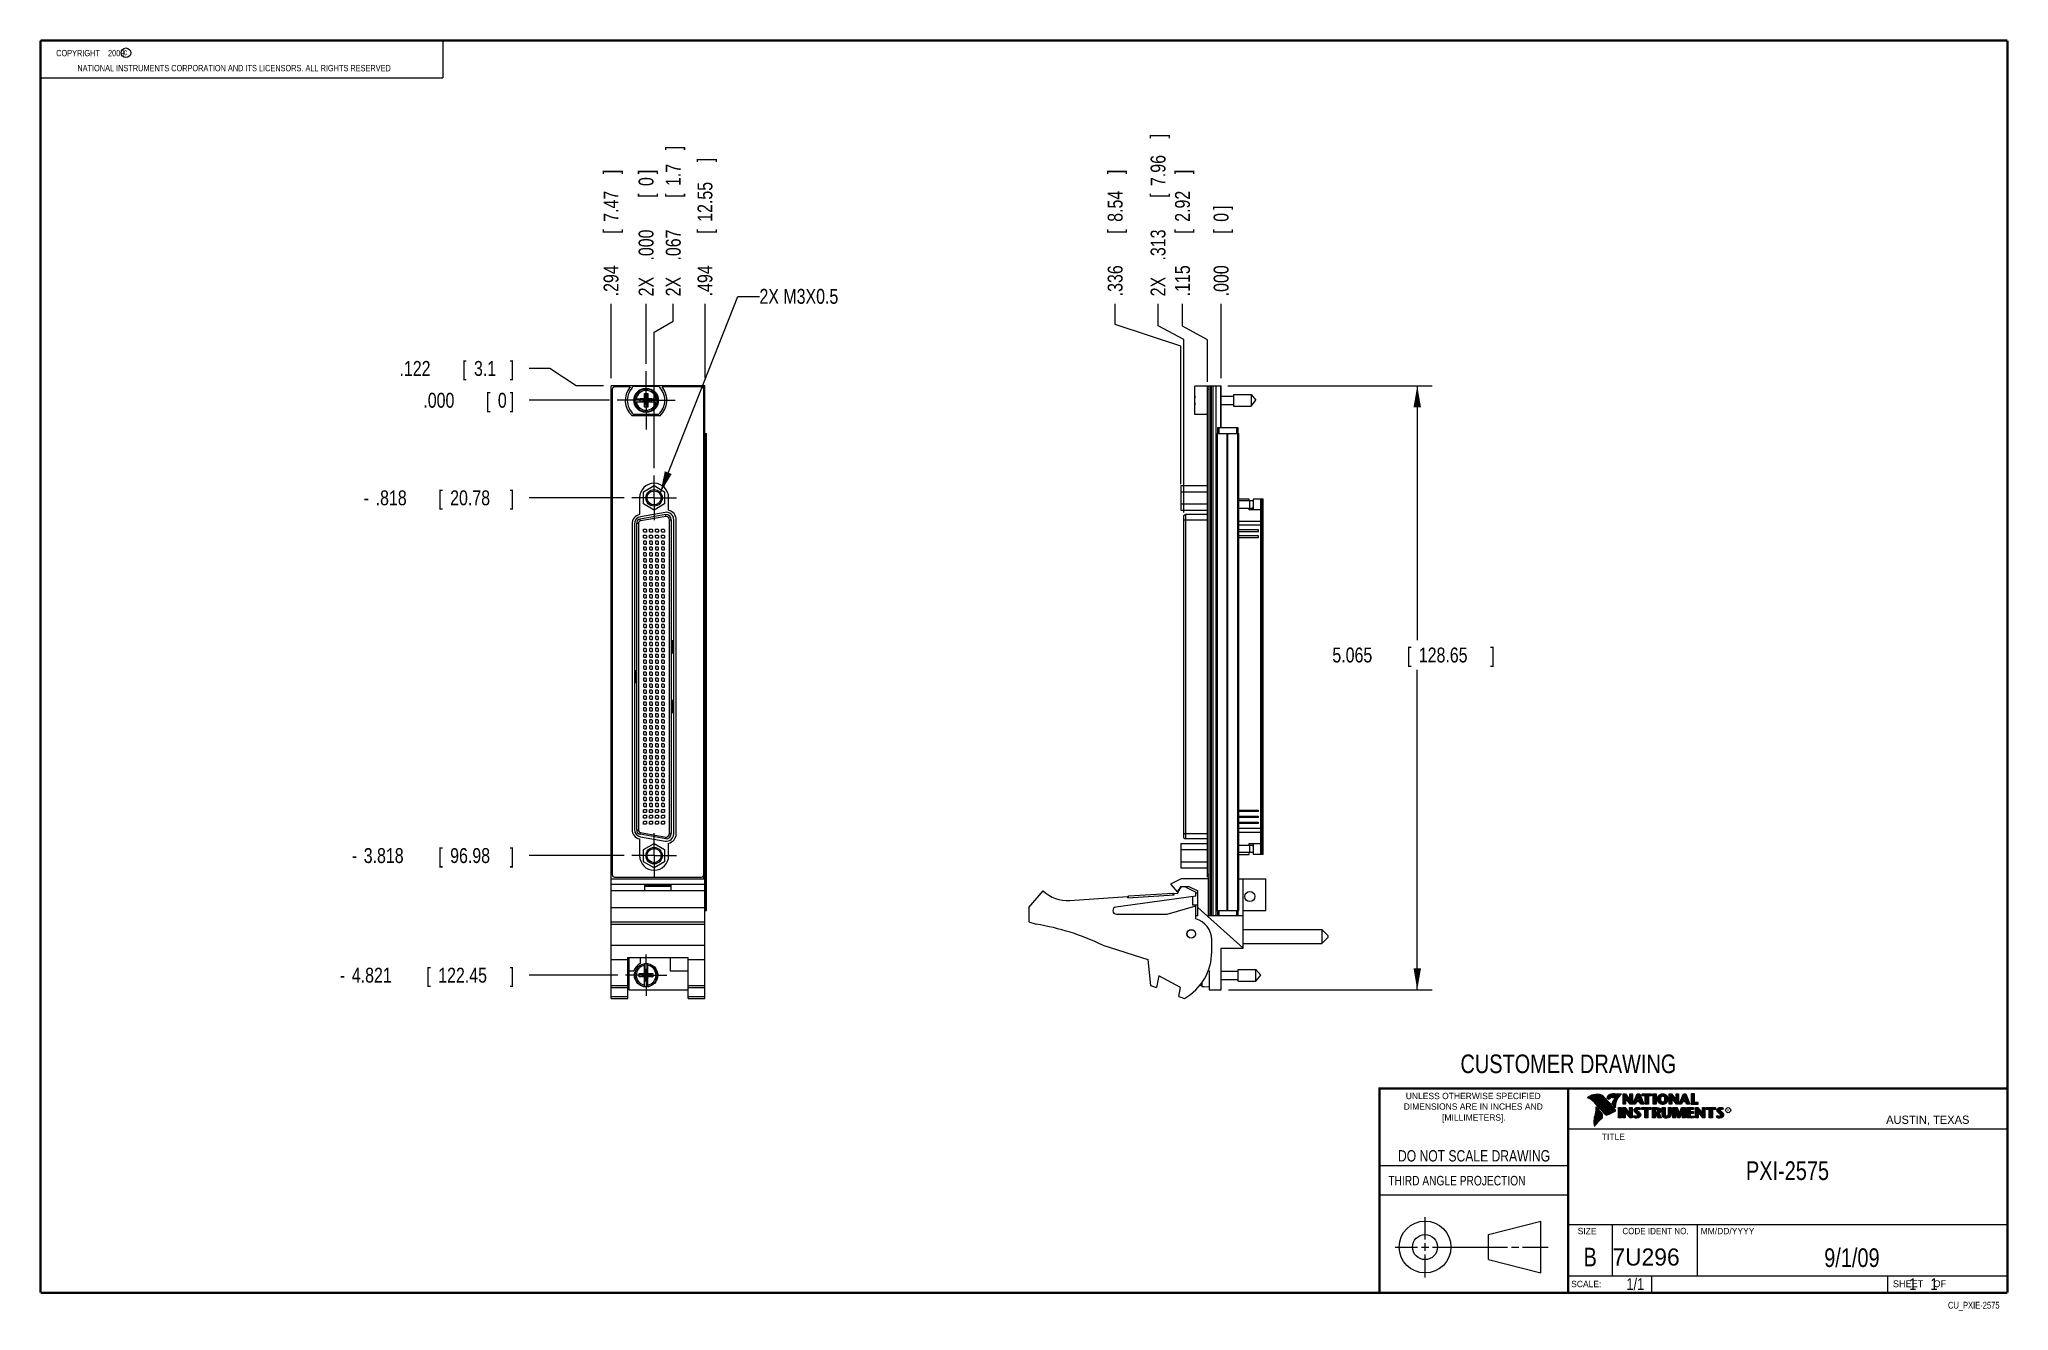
# Model space of a CAD drawing. Header units: inches. Extents: x 0.2 to 16.8, y 0.1 to 10.8.
import ezdxf
from ezdxf.enums import TextEntityAlignment as Align

# ---------------------------------------------------------------- set-up
doc = ezdxf.new("R2010")
doc.units = ezdxf.units.IN
doc.header["$LTSCALE"] = 0.935
doc.header["$MEASUREMENT"] = 0
doc.linetypes.add('CENTER', pattern=[0.6, 0.375, -0.075, 0.075, -0.075])
doc.layers.get('0').update_dxf_attribs({"linetype": 'CONTINUOUS'})
for name, color, linetype in [('DEFAULT_1', 7, 'CENTER'), ('DETAIL', 7, 'CONTINUOUS'), ('DIMENSIONS', 7, 'CONTINUOUS')]:
    doc.layers.add(name, color=color, linetype=linetype)
doc.styles.get("Standard").update_dxf_attribs({"font": 'txt', "width": 0.8})
doc.dimstyles.new('DIMSTYLE_1', dxfattribs={"dimtxt": 0.125, "dimasz": 0.18, "dimexe": 0.18, "dimexo": 0.0625, "dimgap": 0.09, "dimtad": 0, "dimtih": 1, "dimtoh": 1, "dimdec": 3, "dimzin": 4, "dimdsep": 46, "dimtxsty": 'STANDARD', "dimblk": '_FILLED', "dimblk1": '_FILLED', "dimblk2": '_FILLED', "dimcen": 0.09, "dimadec": 0, "dimazin": 0, "dimtp": 0.001, "dimtm": 0.001, "dimtfac": 1, "dimtdec": 3, "dimtofl": 0, "dimtmove": 0, "dimatfit": 3, "dimldrblk": '_FILLED', "dimfxl": 1, "dimtolj": 1, "dimtzin": 4, "dimarcsym": 0})
doc.dimstyles.new('DIMSTYLE_2', dxfattribs={"dimtxt": 0.125, "dimasz": 0.18, "dimexe": 0.18, "dimexo": 0.0625, "dimgap": 0.09, "dimtad": 0, "dimtih": 1, "dimtoh": 1, "dimdec": 3, "dimzin": 4, "dimdsep": 46, "dimtxsty": 'STANDARD', "dimblk": '_FILLED', "dimblk1": '_FILLED', "dimblk2": '_FILLED', "dimcen": 0.09, "dimadec": 0, "dimazin": 0, "dimtp": 0.001, "dimtm": 0.001, "dimtfac": 1, "dimtdec": 3, "dimtofl": 0, "dimtmove": 0, "dimatfit": 3, "dimldrblk": '_FILLED', "dimfxl": 1, "dimtolj": 1, "dimtzin": 4, "dimarcsym": 0})

msp = doc.modelspace()

# ---------------------------------------------------------------- texts
at = {"color": 2, "linetype": 'CONTINUOUS', "width": 0.8}
for s, height, p in [('c', 0.053, (0.946, 10.6363)), ('NATIONAL INSTRUMENTS CORPORATION AND ITS LICENSORS. ALL RIGHTS RESERVED', 0.053, (0.5583, 10.5016)), ('THIRD ANGLE PROJECTION', 0.08, (11.5564, 1.1584))]:
    msp.add_text(s, height=height, dxfattribs=at).set_placement(p)
at = {"color": 7, "linetype": 'CONTINUOUS', "width": 0.8}
for s, height, p in [('CUSTOMER DRAWING', 0.15625, (13.0668, 2.1001)), ('DO NOT SCALE DRAWING', 0.095, (12.2754, 1.3592)), ('B', 0.1562, (13.2497, 0.4798))]:
    msp.add_text(s, height=height, dxfattribs=at).set_placement(p, align=Align.CENTER)
at = {"color": 2, "linetype": 'CONTINUOUS'}
for s, p in [('DIMENSIONS ARE IN INCHES AND', (12.2688, 1.7933)), ('UNLESS OTHERWISE SPECIFIED', (12.2688, 1.8819)), ('[MILLIMETERS].', (12.2746, 1.7015))]:
    msp.add_text(s, height=0.053254, dxfattribs=at).set_placement(p, align=Align.CENTER)
for s, height, p in [('R', 0.0217, (14.3971, 1.7782)), ('AUSTIN, TEXAS', 0.069617, (15.7327, 1.6745)), ('TITLE', 0.05325, (13.3474, 1.5397)), ('SIZE', 0.05325, (13.1451, 0.7494)), ('MM/DD/YYYY', 0.05325, (14.1765, 0.7494)), ('SCALE:', 0.05325, (13.0904, 0.3053)), ('SHEET    OF', 0.057262, (15.7892, 0.3052))]:
    msp.add_text(s, height=height, dxfattribs=at).set_placement(p)
at = {"color": 2, "linetype": 'CONTINUOUS', "width": 0.95}
msp.add_text('CODE IDENT NO.', height=0.053254, dxfattribs=at).set_placement((13.7978, 0.7494), align=Align.CENTER)
at = {"color": 7, "linetype": 'CONTINUOUS'}
msp.add_text('7U296', height=0.14316, dxfattribs=at).set_placement((13.4363, 0.4866))
at = {"color": 7, "linetype": 'CONTINUOUS', "width": 0.8}
msp.add_text('1/1', height=0.1, dxfattribs=at).set_placement((13.7025, 0.2805), align=Align.RIGHT)
at = {"color": 2, "linetype": 'CONTINUOUS', "width": 0.8}
msp.add_text('CU_PXIE-2575', height=0.057262, dxfattribs=at).set_placement((16.6837, 0.1254), align=Align.RIGHT)
at = {"color": 2, "linetype": 'CONTINUOUS', "insert": (0.3125, 10.6805), "char_height": 0.053, "width": 0.8904, "attachment_point": 1}
msp.add_mtext('    COPYRIGHT    2009', dxfattribs=at)
at = {"color": 7, "linetype": 'CONTINUOUS'}
for s, insert, char_height, width, attachment_point in [('PXI-2575\\P ', (14.9051, 1.3603), 0.15625, 1, 2), ('9/1/09 ', (15.4455, 0.6307), 0.15625, 0.875, 2), ('    1    1', (15.8075, 0.3805), 0.1, 0.8, 1)]:
    msp.add_mtext(s, dxfattribs=dict(at, insert=insert, char_height=char_height, width=width, attachment_point=attachment_point))
at = {"layer": 'DETAIL', "color": 2, "linetype": 'CONTINUOUS', "width": 0.8}
msp.add_text('2X M3X0.5', height=0.125, dxfattribs=at).set_placement((6.2807, 8.5515))

# ---------------------------------------------------------------- blocks, each defined once
blk = doc.blocks.new('_FILLED')
at = {"color": 0, "linetype": 'BYBLOCK'}
blk.add_solid([(0, 0), (-1, 0.174), (-1, -0.174)], dxfattribs=at)
blk = doc.blocks.new('*D0')
at = {"layer": 'DIMENSIONS', "color": 2, "linetype": 'CONTINUOUS'}
for p, q in [((10.211, 7.864), (11.924, 7.864)), ((11.799, 7.864), (11.799, 5.731)), ((11.799, 2.799), (11.799, 5.481)), ((10.216, 2.799), (11.924, 2.799))]:
    blk.add_line(p, q, dxfattribs=at)
at = {"layer": 'DIMENSIONS', "color": 2, "linetype": 'CONTINUOUS', "xscale": 0.18, "yscale": 0.18, "zscale": 0.18}
for p, rotation in [((11.799, 7.864), 90), ((11.799, 2.799), 270)]:
    blk.add_blockref('_FILLED', p, dxfattribs=dict(at, rotation=rotation))
at = {"layer": 'DIMENSIONS', "color": 2, "linetype": 'CONTINUOUS', "width": 0.8}
for s, p in [('5.065', (11.087, 5.544)), ('[', (11.712, 5.544)), ('128.65', (11.812, 5.544)), (']', (12.412, 5.544))]:
    blk.add_text(s, height=0.125, dxfattribs=at).set_placement(p)
blk = doc.blocks.new('*D1')
at = {"layer": 'DIMENSIONS', "color": 2, "linetype": 'CONTINUOUS'}
for p, q in [((9.829, 8.364), (9.829, 8.552)), ((10.038, 8.248), (9.829, 8.364)), ((10.038, 7.897), (10.038, 8.248))]:
    blk.add_line(p, q, dxfattribs=at)
at = {"layer": 'DIMENSIONS', "color": 2, "linetype": 'CONTINUOUS', "width": 0.8}
for s, p in [(']', (9.892, 9.639)), ('2.92', (9.892, 9.239)), ('[', (9.892, 9.139)), ('.115', (9.892, 8.614))]:
    blk.add_text(s, height=0.125, rotation=90, dxfattribs=at).set_placement(p)
blk = doc.blocks.new('*D2')
at = {"layer": 'DIMENSIONS', "color": 2, "linetype": 'CONTINUOUS'}
for p, q in [((9.264, 8.379), (9.264, 8.552)), ((9.817, 8.196), (9.264, 8.379)), ((9.817, 7.038), (9.817, 8.196))]:
    blk.add_line(p, q, dxfattribs=at)
at = {"layer": 'DIMENSIONS', "color": 2, "linetype": 'CONTINUOUS', "width": 0.8}
for s, p in [(']', (9.327, 9.639)), ('8.54', (9.327, 9.239)), ('[', (9.327, 9.139)), ('.336', (9.327, 8.614))]:
    blk.add_text(s, height=0.125, rotation=90, dxfattribs=at).set_placement(p)
blk = doc.blocks.new('*D3')
at = {"layer": 'DIMENSIONS', "color": 2, "linetype": 'CONTINUOUS'}
blk.add_line((10.153, 7.927), (10.153, 8.552), dxfattribs=at)
at = {"layer": 'DIMENSIONS', "color": 2, "linetype": 'CONTINUOUS', "width": 0.8}
for s, p in [(']', (10.216, 9.339)), ('0', (10.216, 9.239)), ('[', (10.216, 9.139)), ('.000', (10.216, 8.614))]:
    blk.add_text(s, height=0.125, rotation=90, dxfattribs=at).set_placement(p)
blk = doc.blocks.new('*D4')
at = {"layer": 'DIMENSIONS', "color": 2, "linetype": 'CONTINUOUS'}
blk.add_line((5.147, 6.924), (4.348, 6.924), dxfattribs=at)
at = {"layer": 'DIMENSIONS', "color": 2, "linetype": 'CONTINUOUS', "width": 0.8}
for s, p in [('.818', (3.061, 6.862)), ('[', (3.586, 6.862)), ('20.78', (3.686, 6.862)), (']', (4.186, 6.862)), ('-', (2.961, 6.862))]:
    blk.add_text(s, height=0.125, dxfattribs=at).set_placement(p)
blk = doc.blocks.new('*D5')
at = {"layer": 'DIMENSIONS', "color": 2, "linetype": 'CONTINUOUS'}
blk.add_line((5.147, 3.924), (4.348, 3.924), dxfattribs=at)
at = {"layer": 'DIMENSIONS', "color": 2, "linetype": 'CONTINUOUS', "width": 0.8}
for s, p in [('3.818', (2.961, 3.862)), ('[', (3.586, 3.862)), ('96.98', (3.686, 3.862)), (']', (4.186, 3.862)), ('-', (2.861, 3.862))]:
    blk.add_text(s, height=0.125, dxfattribs=at).set_placement(p)
blk = doc.blocks.new('*D6')
at = {"layer": 'DIMENSIONS', "color": 2, "linetype": 'CONTINUOUS'}
blk.add_line((5.093, 2.921), (4.348, 2.921), dxfattribs=at)
at = {"layer": 'DIMENSIONS', "color": 2, "linetype": 'CONTINUOUS', "width": 0.8}
for s, p in [('4.821', (2.861, 2.859)), ('[', (3.486, 2.859)), ('122.45', (3.586, 2.859)), (']', (4.186, 2.859)), ('-', (2.761, 2.859))]:
    blk.add_text(s, height=0.125, dxfattribs=at).set_placement(p)
blk = doc.blocks.new('*D7')
at = {"layer": 'DIMENSIONS', "color": 2, "linetype": 'CONTINUOUS'}
blk.add_line((5.024, 7.742), (4.348, 7.742), dxfattribs=at)
at = {"layer": 'DIMENSIONS', "color": 2, "linetype": 'CONTINUOUS', "width": 0.8}
for s, p in [('.000', (3.461, 7.68)), ('[', (3.986, 7.68)), ('0', (4.086, 7.68)), (']', (4.186, 7.68))]:
    blk.add_text(s, height=0.125, dxfattribs=at).set_placement(p)
blk = doc.blocks.new('*D8')
at = {"layer": 'DIMENSIONS', "color": 2, "linetype": 'CONTINUOUS'}
for p, q in [((4.522, 8.009), (4.348, 8.009)), ((4.742, 7.864), (4.522, 8.009)), ((4.973, 7.864), (4.742, 7.864))]:
    blk.add_line(p, q, dxfattribs=at)
at = {"layer": 'DIMENSIONS', "color": 2, "linetype": 'CONTINUOUS', "width": 0.8}
for s, p in [('.122', (3.261, 7.947)), ('[', (3.786, 7.947)), ('3.1', (3.886, 7.947)), (']', (4.186, 7.947))]:
    blk.add_text(s, height=0.125, dxfattribs=at).set_placement(p)
blk = doc.blocks.new('*D9')
at = {"layer": 'DIMENSIONS', "color": 2, "linetype": 'CONTINUOUS'}
for p, q in [((5.557, 8.407), (5.557, 8.552)), ((5.397, 8.314), (5.557, 8.407)), ((5.397, 7.174), (5.397, 8.314))]:
    blk.add_line(p, q, dxfattribs=at)
at = {"layer": 'DIMENSIONS', "color": 2, "linetype": 'CONTINUOUS', "width": 0.8}
for s, p in [(']', (5.62, 9.839)), ('1.7', (5.62, 9.539)), ('[', (5.62, 9.439)), ('.067', (5.62, 8.914)), ('2X ', (5.62, 8.614))]:
    blk.add_text(s, height=0.125, rotation=90, dxfattribs=at).set_placement(p)
blk = doc.blocks.new('*D10')
at = {"layer": 'DIMENSIONS', "color": 2, "linetype": 'CONTINUOUS'}
blk.add_line((5.036, 7.927), (5.036, 8.552), dxfattribs=at)
at = {"layer": 'DIMENSIONS', "color": 2, "linetype": 'CONTINUOUS', "width": 0.8}
for s, p in [(']', (5.098, 9.639)), ('7.47', (5.098, 9.239)), ('[', (5.098, 9.139)), ('.294', (5.098, 8.614))]:
    blk.add_text(s, height=0.125, rotation=90, dxfattribs=at).set_placement(p)
blk = doc.blocks.new('*D11')
at = {"layer": 'DIMENSIONS', "color": 2, "linetype": 'CONTINUOUS'}
blk.add_line((5.824, 7.927), (5.824, 8.552), dxfattribs=at)
at = {"layer": 'DIMENSIONS', "color": 2, "linetype": 'CONTINUOUS', "width": 0.8}
for s, p in [(']', (5.886, 9.739)), ('12.55', (5.886, 9.239)), ('[', (5.886, 9.139)), ('.494', (5.886, 8.614))]:
    blk.add_text(s, height=0.125, rotation=90, dxfattribs=at).set_placement(p)
blk = doc.blocks.new('*D12')
at = {"layer": 'DIMENSIONS', "color": 2, "linetype": 'CONTINUOUS'}
blk.add_line((5.33, 8.048), (5.33, 8.552), dxfattribs=at)
at = {"layer": 'DIMENSIONS', "color": 2, "linetype": 'CONTINUOUS', "width": 0.8}
for s, p in [(']', (5.392, 9.639)), ('0', (5.392, 9.539)), ('[', (5.392, 9.439)), ('.000', (5.392, 8.914)), ('2X ', (5.392, 8.614))]:
    blk.add_text(s, height=0.125, rotation=90, dxfattribs=at).set_placement(p)
blk = doc.blocks.new('*D13')
at = {"layer": 'DIMENSIONS', "color": 2, "linetype": 'CONTINUOUS'}
for p, q in [((9.625, 8.367), (9.625, 8.552)), ((9.84, 8.251), (9.625, 8.367)), ((9.84, 6.801), (9.84, 8.251))]:
    blk.add_line(p, q, dxfattribs=at)
at = {"layer": 'DIMENSIONS', "color": 2, "linetype": 'CONTINUOUS', "width": 0.8}
for s, p in [(']', (9.687, 9.939)), ('7.96', (9.687, 9.539)), ('[', (9.687, 9.439)), ('.313', (9.687, 8.914)), ('2X ', (9.687, 8.614))]:
    blk.add_text(s, height=0.125, rotation=90, dxfattribs=at).set_placement(p)

# ---------------------------------------------------------------- dimensions: what is measured, and where the dimension line sits
at = {"layer": 'DIMENSIONS', "color": 2, "linetype": 'CONTINUOUS'}
for feature_location, offset, dtype, origin, text, picture, middle in [((9.8397, 6.80149), (-0.21519, 1.75005), 0, (10.15316, 7.86404), '2X <>', '*D13', (9.62451, 9.32654)), ((5.3968, 7.1741), (0.1602, 1.3775), 0, (5.3298, 7.9855), '2X <>', '*D9', (5.557, 9.2765)), ((5.3298032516, 8.0480392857), (0, 0.5035), 1, (5.3298032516, 7.9855392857), '2X <>', '*D12', (5.3298032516, 9.1765392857)), ((5.0933, 2.9211), (-0.745, 0), 0, (5.0863, 7.742), '-<>', '*D6', (3.5233, 2.9211)), ((5.1468, 3.9241), (-0.7985, 0), 0, (5.0863, 7.742), '-<>', '*D5', (3.5733, 3.9241)), ((5.1468, 6.9241), (-0.7985, 0), 0, (5.0863, 7.742), '-<>', '*D4', (3.6233, 6.9241))]:
    dim = msp.add_ordinate_dim(feature_location=feature_location, offset=offset, dtype=dtype, origin=origin, text=text, dimstyle='DIMSTYLE_2', dxfattribs=at)
    dim.commit()
    dim.dimension.update_dxf_attribs({"geometry": picture, "text_midpoint": middle})
for feature_location, offset, dtype, origin, picture, middle in [((5.8238, 7.9265), (0, 0.625), 1, (5.3298, 7.9855), '*D11', (5.8238, 9.2265)), ((5.0358, 7.9265), (0, 0.625), 1, (5.3298, 7.9855), '*D10', (5.0358, 9.1765)), ((9.8169, 7.0377), (-0.5526, 1.5138), 0, (10.1532, 7.864), '*D2', (9.2644, 9.1765)), ((10.0381631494, 7.8965392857), (-0.2091053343, 0.655), 0, (10.1531631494, 7.8640392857), '*D1', (9.8290578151, 9.1765392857)), ((10.1531631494, 7.9265392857), (0, 0.625), 1, (10.1531631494, 7.8640392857), '*D3', (10.1531631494, 9.0265392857)), ((4.9733, 7.864), (-0.625, 0.1451), 0, (5.0863, 7.742), '*D8', (3.7733, 8.0092)), ((5.0238032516, 7.7420392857), (-0.6755, 0), 0, (5.0863032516, 7.7420392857), '*D7', (3.8733032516, 7.7420392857))]:
    dim = msp.add_ordinate_dim(feature_location=feature_location, offset=offset, dtype=dtype, origin=origin, dimstyle='DIMSTYLE_2', dxfattribs=at)
    dim.commit()
    dim.dimension.update_dxf_attribs({"geometry": picture, "text_midpoint": middle})
dim = msp.add_linear_dim(base=(11.7992, 7.864), p1=(10.2157, 2.7991), p2=(10.2107, 7.864), angle=90, dimstyle='DIMSTYLE_1', dxfattribs=at)
dim.commit()
dim.dimension.update_dxf_attribs({"geometry": '*D0', "text_midpoint": (11.7992, 5.6063), "dimtype": 160})

# ---------------------------------------------------------------- linework, layer by layer
at = {"color": 2, "linetype": 'CONTINUOUS'}
for p, q in [((0.25, 10.7586), (3.625, 10.7586)), ((0.25, 10.7586), (0.25, 10.4456)), ((3.625, 10.7586), (3.625, 10.4456)), ((0.25, 10.4456), (3.625, 10.4456)), ((13.0652, 1.9695), (16.745, 1.9695)), ((13.0652, 1.9695), (13.0652, 0.2605)), ((13.2311, 1.8934), (13.2311, 1.8949)), ((13.2347, 1.8921), (13.2347, 1.8972)), ((13.2382, 1.8907), (13.2382, 1.8994)), ((13.2418, 1.8892), (13.2418, 1.9015)), ((13.2453, 1.8876), (13.2453, 1.9035)), ((13.2489, 1.8858), (13.2489, 1.9054)), ((13.2524, 1.8839), (13.2524, 1.9069)), ((13.256, 1.8818), (13.256, 1.9084)), ((13.2596, 1.8796), (13.2596, 1.9098)), ((13.2631, 1.8772), (13.2631, 1.9111)), ((13.2667, 1.8747), (13.2667, 1.9124)), ((13.2702, 1.872), (13.2702, 1.9135)), ((13.2738, 1.869), (13.2738, 1.9146)), ((13.2773, 1.8658), (13.2773, 1.9155)), ((13.2809, 1.8624), (13.2809, 1.9164)), ((13.2844, 1.8587), (13.2844, 1.9173)), ((13.288, 1.8549), (13.288, 1.9181)), ((13.2915, 1.851), (13.2915, 1.9188)), ((13.2951, 1.8471), (13.2951, 1.9194)), ((13.2987, 1.8431), (13.2987, 1.9198)), ((13.3022, 1.8391), (13.3022, 1.92)), ((13.3058, 1.8351), (13.3058, 1.9201)), ((13.3093, 1.8311), (13.3093, 1.9201)), ((13.3129, 1.827), (13.3129, 1.9199)), ((13.3164, 1.8229), (13.3164, 1.9196)), ((13.32, 1.8188), (13.32, 1.9192)), ((13.3235, 1.8146), (13.3235, 1.9186)), ((13.3271, 1.8104), (13.3271, 1.9179)), ((13.3306, 1.8062), (13.3306, 1.9172)), ((13.3342, 1.802), (13.3342, 1.9163)), ((13.3378, 1.7978), (13.3378, 1.9151)), ((13.3413, 1.7937), (13.3413, 1.9138)), ((13.3449, 1.7897), (13.3449, 1.9122)), ((13.3484, 1.7856), (13.3484, 1.9103)), ((13.352, 1.7817), (13.352, 1.9081)), ((13.3555, 1.7778), (13.3555, 1.9055)), ((13.3591, 1.7739), (13.3591, 1.9026)), ((13.3626, 1.7701), (13.3626, 1.8991)), ((13.3662, 1.7663), (13.3662, 1.8952)), ((13.3697, 1.7625), (13.3697, 1.8915)), ((13.3733, 1.7588), (13.3733, 1.8878)), ((13.3769, 1.7556), (13.3769, 1.8841)), ((13.3804, 1.7529), (13.3804, 1.8803)), ((13.384, 1.7512), (13.384, 1.8766)), ((13.3875, 1.7509), (13.3875, 1.8728)), ((13.4022, 1.878), (13.3901, 1.8922)), ((13.3911, 1.7518), (13.3911, 1.8691)), ((13.4029, 1.881), (13.3927, 1.893)), ((13.3946, 1.8908), (13.3946, 1.8999)), ((13.3946, 1.7533), (13.3946, 1.8653)), ((13.3982, 1.8866), (13.3982, 1.9062)), ((13.3982, 1.7548), (13.3982, 1.8615)), ((13.4017, 1.8824), (13.4017, 1.9101)), ((13.4017, 1.7563), (13.4017, 1.8574)), ((13.4053, 1.8823), (13.4053, 1.9129)), ((13.4053, 1.7578), (13.4053, 1.8531)), ((13.4088, 1.8844), (13.4088, 1.915)), ((13.4088, 1.7593), (13.4088, 1.8488)), ((13.4124, 1.887), (13.4124, 1.9167)), ((13.4124, 1.7609), (13.4124, 1.8445)), ((13.4159, 1.89), (13.4159, 1.9182)), ((13.4159, 1.7625), (13.4159, 1.8402)), ((13.4195, 1.8937), (13.4195, 1.9193)), ((13.4195, 1.7641), (13.4195, 1.8359)), ((13.4231, 1.8964), (13.4231, 1.9203)), ((13.4231, 1.7657), (13.4231, 1.8316)), ((13.4266, 1.8982), (13.4266, 1.9209)), ((13.4266, 1.7674), (13.4266, 1.8273)), ((13.4302, 1.8995), (13.4302, 1.9214)), ((13.4302, 1.7691), (13.4302, 1.823)), ((13.4414, 1.8328), (13.4319, 1.8437)), ((13.4337, 1.8997), (13.4337, 1.922)), ((13.4337, 1.7708), (13.4337, 1.8187)), ((13.4433, 1.8344), (13.4349, 1.844)), ((13.4373, 1.8991), (13.4373, 1.9224)), ((13.4373, 1.8413), (13.4373, 1.8491)), ((13.4408, 1.898), (13.4408, 1.9228)), ((13.4408, 1.8372), (13.4408, 1.8572)), ((13.4444, 1.8972), (13.4444, 1.9231)), ((13.4444, 1.8331), (13.4444, 1.8665)), ((13.4479, 1.8969), (13.4479, 1.9234)), ((13.4479, 1.8288), (13.4479, 1.873)), ((13.4515, 1.8966), (13.4515, 1.9236)), ((13.4515, 1.8247), (13.4515, 1.8764)), ((13.4529, 1.9261), (13.5132, 1.9271)), ((13.453, 1.9236), (13.5067, 1.9245)), ((13.455, 1.8965), (13.455, 1.9237)), ((13.455, 1.8207), (13.455, 1.878)), ((13.4586, 1.8964), (13.4586, 1.9237)), ((13.4586, 1.8303), (13.4586, 1.879)), ((13.4622, 1.8957), (13.4622, 1.9238)), ((13.4622, 1.8535), (13.4622, 1.8795)), ((13.4657, 1.8935), (13.4657, 1.9238)), ((13.4657, 1.8636), (13.4657, 1.8798)), ((13.4693, 1.872), (13.4693, 1.9239)), ((13.4728, 1.8794), (13.4728, 1.9239)), ((13.4764, 1.8859), (13.4764, 1.924)), ((13.4799, 1.8919), (13.4799, 1.924)), ((13.4835, 1.8973), (13.4835, 1.9241)), ((13.487, 1.9023), (13.487, 1.9242)), ((13.4906, 1.9069), (13.4906, 1.9242)), ((13.4941, 1.9112), (13.4941, 1.9243)), ((13.4977, 1.9153), (13.4977, 1.9243)), ((13.5013, 1.9191), (13.5013, 1.9244)), ((13.5261, 1.9263), (13.5451, 1.9263)), ((13.5261, 1.839), (13.5261, 1.9263)), ((13.5466, 1.839), (13.5261, 1.839)), ((13.5286, 1.9237), (13.5439, 1.9237)), ((13.5286, 1.8415), (13.5286, 1.9237)), ((13.5441, 1.8415), (13.5286, 1.8415)), ((13.5332, 1.8415), (13.5332, 1.9237)), ((13.5367, 1.8415), (13.5367, 1.9237)), ((13.5402, 1.8415), (13.5402, 1.9237)), ((13.5441, 1.8976), (13.5437, 1.9237)), ((13.5439, 1.9237), (13.5854, 1.869)), ((13.5873, 1.8415), (13.5441, 1.8976)), ((13.5441, 1.8976), (13.5441, 1.8415)), ((13.5451, 1.9263), (13.5829, 1.8765)), ((13.586, 1.839), (13.5466, 1.8902)), ((13.5466, 1.8902), (13.5466, 1.839)), ((13.5471, 1.8936), (13.5471, 1.9194)), ((13.5506, 1.8891), (13.5506, 1.9149)), ((13.5541, 1.8846), (13.5541, 1.9103)), ((13.5576, 1.8801), (13.5576, 1.9057)), ((13.561, 1.8756), (13.561, 1.9011)), ((13.5645, 1.8711), (13.5645, 1.8965)), ((13.568, 1.8665), (13.568, 1.8919)), ((13.5715, 1.862), (13.5715, 1.8874)), ((13.575, 1.8575), (13.575, 1.8828)), ((13.5784, 1.853), (13.5784, 1.8782)), ((13.5819, 1.8485), (13.5819, 1.8736)), ((13.5829, 1.9263), (13.6036, 1.9263)), ((13.5829, 1.8765), (13.5829, 1.9263)), ((13.5854, 1.9237), (13.6011, 1.9237)), ((13.5854, 1.869), (13.5854, 1.9237)), ((13.5854, 1.844), (13.5854, 1.869)), ((13.6036, 1.839), (13.586, 1.839)), ((13.6011, 1.8415), (13.5873, 1.8415)), ((13.5889, 1.8415), (13.5889, 1.9237)), ((13.5923, 1.8415), (13.5923, 1.9237)), ((13.5958, 1.8415), (13.5958, 1.9237)), ((13.5993, 1.8415), (13.5993, 1.9237)), ((13.6011, 1.9237), (13.6011, 1.8415)), ((13.6036, 1.9263), (13.6036, 1.839)), ((13.6088, 1.839), (13.6444, 1.9262)), ((13.6294, 1.839), (13.6088, 1.839)), ((13.6125, 1.8415), (13.6461, 1.9237)), ((13.6277, 1.8415), (13.6125, 1.8415)), ((13.6167, 1.8415), (13.6167, 1.8516)), ((13.6201, 1.8415), (13.6201, 1.8601)), ((13.6236, 1.8415), (13.6236, 1.8686)), ((13.6271, 1.8415), (13.6271, 1.8771)), ((13.6361, 1.8623), (13.6277, 1.8415)), ((13.6378, 1.8598), (13.6294, 1.839)), ((13.6306, 1.8486), (13.6306, 1.8857)), ((13.634, 1.8573), (13.634, 1.8942)), ((13.6665, 1.8623), (13.6361, 1.8623)), ((13.6375, 1.8623), (13.6375, 1.9027)), ((13.6647, 1.8598), (13.6378, 1.8598)), ((13.6388, 1.8711), (13.65, 1.9073)), ((13.6639, 1.8711), (13.6388, 1.8711)), ((13.641, 1.8781), (13.641, 1.9112)), ((13.641, 1.8623), (13.641, 1.8711)), ((13.6423, 1.8736), (13.6519, 1.9048)), ((13.6606, 1.8736), (13.6423, 1.8736)), ((13.6444, 1.9262), (13.6664, 1.9262)), ((13.6445, 1.8893), (13.6445, 1.9197)), ((13.6445, 1.8623), (13.6445, 1.8711)), ((13.6461, 1.9237), (13.6647, 1.9237)), ((13.6479, 1.9006), (13.6479, 1.9237)), ((13.6479, 1.8623), (13.6479, 1.8711)), ((13.65, 1.9073), (13.6541, 1.9073)), ((13.6514, 1.9073), (13.6514, 1.9237)), ((13.6514, 1.8623), (13.6514, 1.8711)), ((13.6519, 1.9048), (13.6521, 1.9048)), ((13.6521, 1.9048), (13.6606, 1.8736)), ((13.6541, 1.9073), (13.6639, 1.8711)), ((13.6549, 1.9043), (13.6549, 1.9237)), ((13.6549, 1.8623), (13.6549, 1.8711)), ((13.6584, 1.8915), (13.6584, 1.9237)), ((13.6584, 1.8623), (13.6584, 1.8711)), ((13.6618, 1.8787), (13.6618, 1.9237)), ((13.6618, 1.8623), (13.6618, 1.8711)), ((13.6647, 1.9237), (13.6959, 1.8415)), ((13.6717, 1.839), (13.6647, 1.8598)), ((13.6653, 1.8623), (13.6653, 1.922)), ((13.6664, 1.9262), (13.6995, 1.839)), ((13.6735, 1.8415), (13.6665, 1.8623)), ((13.6688, 1.8555), (13.6688, 1.9128)), ((13.6995, 1.839), (13.6717, 1.839)), ((13.6723, 1.8452), (13.6723, 1.9037)), ((13.6959, 1.8415), (13.6735, 1.8415)), ((13.6757, 1.8415), (13.6757, 1.8945)), ((13.6792, 1.8415), (13.6792, 1.8854)), ((13.6827, 1.8415), (13.6827, 1.8762)), ((13.6862, 1.8415), (13.6862, 1.8671)), ((13.6866, 1.9262), (13.7634, 1.9262)), ((13.6866, 1.9099), (13.6866, 1.9262)), ((13.7118, 1.9099), (13.6866, 1.9099)), ((13.6891, 1.9237), (13.7609, 1.9237)), ((13.6891, 1.9125), (13.6891, 1.9237)), ((13.7143, 1.9125), (13.6891, 1.9125)), ((13.6896, 1.8415), (13.6896, 1.8579)), ((13.6931, 1.9125), (13.6931, 1.9237)), ((13.6931, 1.8415), (13.6931, 1.8488)), ((13.6966, 1.9125), (13.6966, 1.9237)), ((13.7001, 1.9125), (13.7001, 1.9237)), ((13.7035, 1.9125), (13.7035, 1.9237)), ((13.707, 1.9125), (13.707, 1.9237)), ((13.7105, 1.9125), (13.7105, 1.9237)), ((13.7118, 1.839), (13.7118, 1.9099)), ((13.7382, 1.839), (13.7118, 1.839)), ((13.7143, 1.9125), (13.714, 1.9237)), ((13.7143, 1.8415), (13.7143, 1.9125)), ((13.7357, 1.8415), (13.7143, 1.8415)), ((13.7174, 1.8415), (13.7174, 1.9237)), ((13.7209, 1.8415), (13.7209, 1.9237)), ((13.7244, 1.8415), (13.7244, 1.9237)), ((13.7279, 1.8415), (13.7279, 1.9237)), ((13.7313, 1.8415), (13.7313, 1.9237)), ((13.7357, 1.9125), (13.7348, 1.9237)), ((13.7609, 1.9125), (13.7357, 1.9125)), ((13.7357, 1.9125), (13.7357, 1.8415)), ((13.7634, 1.9099), (13.7382, 1.9099)), ((13.7382, 1.9099), (13.7382, 1.839)), ((13.7383, 1.9125), (13.7383, 1.9237)), ((13.7418, 1.9125), (13.7418, 1.9237)), ((13.7452, 1.9125), (13.7452, 1.9237)), ((13.7487, 1.9125), (13.7487, 1.9237)), ((13.7522, 1.9125), (13.7522, 1.9237)), ((13.7557, 1.9125), (13.7557, 1.9237)), ((13.7591, 1.9125), (13.7591, 1.9237)), ((13.7609, 1.9237), (13.7609, 1.9125)), ((13.7634, 1.9262), (13.7634, 1.9099)), ((13.7768, 1.9262), (13.8031, 1.9262)), ((13.7768, 1.839), (13.7768, 1.9262)), ((13.8031, 1.839), (13.7768, 1.839)), ((13.7794, 1.9237), (13.8006, 1.9237)), ((13.7794, 1.8415), (13.7794, 1.9237)), ((13.8006, 1.8415), (13.7794, 1.8415)), ((13.7835, 1.8415), (13.7835, 1.9237)), ((13.787, 1.8415), (13.787, 1.9237)), ((13.7904, 1.8415), (13.7904, 1.9237)), ((13.7939, 1.8415), (13.7939, 1.9237)), ((13.7974, 1.8415), (13.7974, 1.9237)), ((13.8006, 1.9237), (13.8006, 1.8415)), ((13.8031, 1.9262), (13.8031, 1.839)), ((13.8154, 1.8853), (13.8155, 1.8871)), ((13.8154, 1.8834), (13.8154, 1.8853)), ((13.8154, 1.8816), (13.8154, 1.8834)), ((13.8155, 1.8797), (13.8154, 1.8816)), ((13.8155, 1.8871), (13.8157, 1.8889)), ((13.8157, 1.8779), (13.8155, 1.8797)), ((13.8157, 1.8889), (13.8159, 1.8907)), ((13.8159, 1.876), (13.8157, 1.8779)), ((13.8159, 1.8907), (13.8161, 1.8924)), ((13.8162, 1.8742), (13.8159, 1.876)), ((13.8161, 1.8924), (13.8165, 1.8941)), ((13.8166, 1.8724), (13.8162, 1.8742)), ((13.8165, 1.8941), (13.8169, 1.8958)), ((13.817, 1.8706), (13.8166, 1.8724)), ((13.8169, 1.8958), (13.8174, 1.8975)), ((13.8174, 1.8689), (13.817, 1.8706)), ((13.8174, 1.8975), (13.8179, 1.8991)), ((13.8179, 1.8672), (13.8174, 1.8689)), ((13.8179, 1.8991), (13.8185, 1.9006)), ((13.8179, 1.8852), (13.818, 1.8869)), ((13.8179, 1.8834), (13.8179, 1.8852)), ((13.818, 1.8817), (13.8179, 1.8834)), ((13.8185, 1.8655), (13.8179, 1.8672)), ((13.818, 1.8869), (13.8182, 1.8886)), ((13.8181, 1.8799), (13.818, 1.8817)), ((13.8182, 1.8781), (13.8181, 1.8799)), ((13.8182, 1.8886), (13.8184, 1.8903)), ((13.8184, 1.8764), (13.8182, 1.8781)), ((13.8184, 1.8903), (13.8186, 1.892)), ((13.8187, 1.8746), (13.8184, 1.8764)), ((13.8185, 1.9006), (13.8191, 1.9021)), ((13.8191, 1.8639), (13.8185, 1.8655)), ((13.8186, 1.892), (13.819, 1.8936)), ((13.8191, 1.8729), (13.8187, 1.8746)), ((13.819, 1.8936), (13.8193, 1.8952)), ((13.8191, 1.9021), (13.8198, 1.9036)), ((13.8194, 1.8712), (13.8191, 1.8729)), ((13.8198, 1.8623), (13.8191, 1.8639)), ((13.8193, 1.8952), (13.8198, 1.8967)), ((13.8199, 1.8696), (13.8194, 1.8712)), ((13.8198, 1.9036), (13.8206, 1.9051)), ((13.8198, 1.8967), (13.8203, 1.8982)), ((13.8205, 1.8607), (13.8198, 1.8623)), ((13.8204, 1.8679), (13.8199, 1.8696)), ((13.8203, 1.8982), (13.8208, 1.8997)), ((13.8209, 1.8664), (13.8204, 1.8679)), ((13.8213, 1.8592), (13.8205, 1.8607)), ((13.8206, 1.9051), (13.8214, 1.9065)), ((13.8208, 1.8997), (13.8214, 1.9011)), ((13.8209, 1.8664), (13.8208, 1.8997)), ((13.8215, 1.8648), (13.8209, 1.8664)), ((13.8221, 1.8578), (13.8213, 1.8592)), ((13.8214, 1.9065), (13.8223, 1.9079)), ((13.8214, 1.9011), (13.8221, 1.9025)), ((13.8221, 1.8633), (13.8215, 1.8648)), ((13.8221, 1.9025), (13.8228, 1.9038)), ((13.8228, 1.8619), (13.8221, 1.8633)), ((13.823, 1.8563), (13.8221, 1.8578)), ((13.8223, 1.9079), (13.8232, 1.9092)), ((13.8228, 1.9038), (13.8236, 1.9052)), ((13.8235, 1.8604), (13.8228, 1.8619)), ((13.8239, 1.855), (13.823, 1.8563)), ((13.8232, 1.9092), (13.8243, 1.9106)), ((13.8243, 1.8591), (13.8235, 1.8604)), ((13.8236, 1.9052), (13.8244, 1.9065)), ((13.8249, 1.8536), (13.8239, 1.855)), ((13.8243, 1.9106), (13.8253, 1.9119)), ((13.8243, 1.8591), (13.8244, 1.9065)), ((13.8251, 1.8577), (13.8243, 1.8591)), ((13.8244, 1.9065), (13.8253, 1.9077)), ((13.826, 1.8523), (13.8249, 1.8536)), ((13.826, 1.8564), (13.8251, 1.8577)), ((13.8253, 1.9119), (13.8265, 1.9132)), ((13.8253, 1.9077), (13.8262, 1.909)), ((13.8269, 1.8552), (13.826, 1.8564)), ((13.8271, 1.8511), (13.826, 1.8523)), ((13.8262, 1.909), (13.8273, 1.9102)), ((13.8265, 1.9132), (13.8276, 1.9144)), ((13.8279, 1.854), (13.8269, 1.8552)), ((13.8282, 1.8499), (13.8271, 1.8511)), ((13.8273, 1.9102), (13.8283, 1.9114)), ((13.8276, 1.9144), (13.8288, 1.9156)), ((13.8279, 1.854), (13.8283, 1.9114)), ((13.8289, 1.8528), (13.8279, 1.854)), ((13.8294, 1.8487), (13.8282, 1.8499)), ((13.8283, 1.9114), (13.8294, 1.9126)), ((13.8288, 1.9156), (13.8301, 1.9167)), ((13.83, 1.8517), (13.8289, 1.8528)), ((13.8294, 1.9126), (13.8306, 1.9137)), ((13.8306, 1.8476), (13.8294, 1.8487)), ((13.8311, 1.8506), (13.83, 1.8517)), ((13.8301, 1.9167), (13.8314, 1.9178)), ((13.8306, 1.9137), (13.8318, 1.9148)), ((13.8319, 1.8466), (13.8306, 1.8476)), ((13.8311, 1.8506), (13.8318, 1.9148)), ((13.8323, 1.8496), (13.8311, 1.8506)), ((13.8314, 1.9178), (13.8327, 1.9188)), ((13.8318, 1.9148), (13.833, 1.9158)), ((13.8332, 1.8456), (13.8319, 1.8466)), ((13.8335, 1.8486), (13.8323, 1.8496)), ((13.8327, 1.9188), (13.834, 1.9198)), ((13.833, 1.9158), (13.8342, 1.9168)), ((13.8346, 1.8447), (13.8332, 1.8456)), ((13.8347, 1.8477), (13.8335, 1.8486)), ((13.834, 1.9198), (13.8354, 1.9207)), ((13.8342, 1.9168), (13.8355, 1.9177)), ((13.836, 1.8438), (13.8346, 1.8447)), ((13.8347, 1.8477), (13.8355, 1.9177)), ((13.836, 1.8468), (13.8347, 1.8477)), ((13.8354, 1.9207), (13.8368, 1.9215)), ((13.8355, 1.9177), (13.8368, 1.9185)), ((13.8373, 1.846), (13.836, 1.8468)), ((13.8374, 1.843), (13.836, 1.8438)), ((13.8368, 1.9215), (13.8382, 1.9223)), ((13.8368, 1.9185), (13.8381, 1.9193)), ((13.8386, 1.8452), (13.8373, 1.846)), ((13.839, 1.8423), (13.8374, 1.843)), ((13.8381, 1.9193), (13.8394, 1.92)), ((13.8386, 1.8452), (13.8381, 1.9193)), ((13.8382, 1.9223), (13.8397, 1.923)), ((13.84, 1.8445), (13.8386, 1.8452)), ((13.8405, 1.8416), (13.839, 1.8423)), ((13.8394, 1.92), (13.8408, 1.9207)), ((13.8397, 1.923), (13.8412, 1.9237)), ((13.8397, 1.8857), (13.8398, 1.8868)), ((13.8397, 1.8845), (13.8397, 1.8857)), ((13.8397, 1.8833), (13.8397, 1.8845)), ((13.8397, 1.8821), (13.8397, 1.8833)), ((13.8397, 1.8809), (13.8397, 1.8821)), ((13.8398, 1.8796), (13.8397, 1.8809)), ((13.8398, 1.8868), (13.8399, 1.888)), ((13.8399, 1.8784), (13.8398, 1.8796)), ((13.8399, 1.888), (13.84, 1.8891)), ((13.84, 1.8773), (13.8399, 1.8784)), ((13.84, 1.8891), (13.8401, 1.8902)), ((13.8401, 1.8761), (13.84, 1.8773)), ((13.8415, 1.8439), (13.84, 1.8445)), ((13.8401, 1.8902), (13.8402, 1.8913)), ((13.8402, 1.8749), (13.8401, 1.8761)), ((13.8402, 1.8913), (13.8403, 1.8924)), ((13.8404, 1.8738), (13.8402, 1.8749)), ((13.8403, 1.8924), (13.8405, 1.8934)), ((13.8405, 1.8727), (13.8404, 1.8738)), ((13.8405, 1.8934), (13.8407, 1.8944)), ((13.8407, 1.8716), (13.8405, 1.8727)), ((13.8421, 1.8409), (13.8405, 1.8416)), ((13.8407, 1.8944), (13.8409, 1.8954)), ((13.841, 1.8706), (13.8407, 1.8716)), ((13.8408, 1.9207), (13.8422, 1.9213)), ((13.8409, 1.8954), (13.8411, 1.8963)), ((13.8412, 1.8696), (13.841, 1.8706)), ((13.8411, 1.8963), (13.8414, 1.8972)), ((13.8412, 1.9237), (13.8427, 1.9243)), ((13.8414, 1.8686), (13.8412, 1.8696)), ((13.8414, 1.8972), (13.8416, 1.8981)), ((13.8417, 1.8677), (13.8414, 1.8686)), ((13.8415, 1.8439), (13.8417, 1.8678)), ((13.843, 1.8433), (13.8415, 1.8439)), ((13.8416, 1.8981), (13.8419, 1.899)), ((13.842, 1.8667), (13.8417, 1.8677)), ((13.8419, 1.899), (13.8422, 1.8999)), ((13.842, 1.8991), (13.8422, 1.9213)), ((13.8423, 1.8658), (13.842, 1.8667)), ((13.8438, 1.8404), (13.8421, 1.8409)), ((13.8422, 1.9213), (13.8436, 1.9219)), ((13.8422, 1.8999), (13.8426, 1.9007)), ((13.8422, 1.8844), (13.8423, 1.8856)), ((13.8422, 1.8833), (13.8422, 1.8844)), ((13.8422, 1.8821), (13.8422, 1.8833)), ((13.8423, 1.8809), (13.8422, 1.8821)), ((13.8423, 1.8867), (13.8424, 1.8878)), ((13.8423, 1.8856), (13.8423, 1.8867)), ((13.8423, 1.8798), (13.8423, 1.8809)), ((13.8424, 1.8786), (13.8423, 1.8798)), ((13.8427, 1.865), (13.8423, 1.8658)), ((13.8424, 1.8878), (13.8425, 1.8889)), ((13.8425, 1.8775), (13.8424, 1.8786)), ((13.8425, 1.8889), (13.8426, 1.89)), ((13.8426, 1.8764), (13.8425, 1.8775)), ((13.8426, 1.9007), (13.843, 1.9016)), ((13.8426, 1.89), (13.8427, 1.891)), ((13.8427, 1.8753), (13.8426, 1.8764)), ((13.8427, 1.9243), (13.8443, 1.9248)), ((13.8427, 1.891), (13.8428, 1.892)), ((13.8429, 1.8742), (13.8427, 1.8753)), ((13.8431, 1.8641), (13.8427, 1.865)), ((13.8428, 1.892), (13.843, 1.893)), ((13.843, 1.8731), (13.8429, 1.8742)), ((13.843, 1.9016), (13.8434, 1.9024)), ((13.843, 1.893), (13.8432, 1.8939)), ((13.8432, 1.8721), (13.843, 1.8731)), ((13.8445, 1.8428), (13.843, 1.8433)), ((13.8434, 1.8633), (13.8431, 1.8641)), ((13.8432, 1.8939), (13.8434, 1.8948)), ((13.8434, 1.8712), (13.8432, 1.8721)), ((13.8434, 1.9024), (13.8438, 1.9032)), ((13.8434, 1.8948), (13.8436, 1.8957)), ((13.8436, 1.8702), (13.8434, 1.8712)), ((13.8439, 1.8625), (13.8434, 1.8633)), ((13.8436, 1.9219), (13.8451, 1.9224)), ((13.8436, 1.8957), (13.8438, 1.8965)), ((13.8439, 1.8693), (13.8436, 1.8702)), ((13.8438, 1.9032), (13.8443, 1.904)), ((13.8438, 1.8965), (13.844, 1.8974)), ((13.8455, 1.8399), (13.8438, 1.8404)), ((13.8441, 1.8684), (13.8439, 1.8693)), ((13.8443, 1.8617), (13.8439, 1.8625)), ((13.844, 1.8974), (13.8443, 1.8982)), ((13.8444, 1.8676), (13.8441, 1.8684)), ((13.8443, 1.9248), (13.8459, 1.9253)), ((13.8443, 1.904), (13.8447, 1.9047)), ((13.8443, 1.8982), (13.8446, 1.899)), ((13.8448, 1.8609), (13.8443, 1.8617)), ((13.8447, 1.8667), (13.8444, 1.8676)), ((13.8462, 1.8423), (13.8445, 1.8428)), ((13.8446, 1.899), (13.8449, 1.8997)), ((13.8447, 1.9047), (13.8453, 1.9055)), ((13.845, 1.8659), (13.8447, 1.8667)), ((13.8453, 1.8602), (13.8448, 1.8609)), ((13.8449, 1.8997), (13.8453, 1.9005)), ((13.8454, 1.8651), (13.845, 1.8659)), ((13.8451, 1.9224), (13.8466, 1.9229)), ((13.8453, 1.9055), (13.8451, 1.9224)), ((13.8453, 1.9055), (13.8458, 1.9062)), ((13.8453, 1.9005), (13.8456, 1.9012)), ((13.8458, 1.8595), (13.8453, 1.8602)), ((13.8457, 1.8644), (13.8454, 1.8651)), ((13.8473, 1.8395), (13.8455, 1.8399)), ((13.8456, 1.9012), (13.846, 1.902)), ((13.8461, 1.8637), (13.8457, 1.8644)), ((13.8458, 1.9062), (13.8464, 1.9068)), ((13.8464, 1.8588), (13.8458, 1.8595)), ((13.846, 1.8424), (13.8458, 1.8595)), ((13.8459, 1.9253), (13.8476, 1.9257)), ((13.846, 1.902), (13.8464, 1.9027)), ((13.8465, 1.863), (13.8461, 1.8637)), ((13.8478, 1.8419), (13.8462, 1.8423)), ((13.8464, 1.9068), (13.847, 1.9074)), ((13.8464, 1.9027), (13.8468, 1.9033)), ((13.847, 1.8581), (13.8464, 1.8588)), ((13.8469, 1.8623), (13.8465, 1.863)), ((13.8466, 1.9229), (13.8481, 1.9233)), ((13.8468, 1.9033), (13.8473, 1.9039)), ((13.8473, 1.8617), (13.8469, 1.8623)), ((13.847, 1.9074), (13.8477, 1.908)), ((13.8477, 1.8575), (13.847, 1.8581)), ((13.8473, 1.9039), (13.8478, 1.9045)), ((13.8478, 1.8611), (13.8473, 1.8617)), ((13.8491, 1.8391), (13.8473, 1.8395)), ((13.8476, 1.9257), (13.8492, 1.9261)), ((13.8477, 1.908), (13.8483, 1.9086)), ((13.8483, 1.857), (13.8477, 1.8575)), ((13.8478, 1.9045), (13.8482, 1.9051)), ((13.8483, 1.8605), (13.8478, 1.8611)), ((13.8495, 1.8416), (13.8478, 1.8419)), ((13.8481, 1.9233), (13.8497, 1.9236)), ((13.8482, 1.9051), (13.8488, 1.9056)), ((13.8483, 1.9086), (13.849, 1.9091)), ((13.8488, 1.8599), (13.8483, 1.8605)), ((13.849, 1.8564), (13.8483, 1.857)), ((13.8488, 1.9056), (13.8493, 1.9061)), ((13.8494, 1.8594), (13.8488, 1.8599)), ((13.849, 1.9091), (13.8497, 1.9095)), ((13.8498, 1.8559), (13.849, 1.8564)), ((13.8509, 1.8388), (13.8491, 1.8391)), ((13.8492, 1.9261), (13.8509, 1.9264)), ((13.8493, 1.9061), (13.8498, 1.9065)), ((13.8499, 1.8589), (13.8494, 1.8594)), ((13.8495, 1.9094), (13.8495, 1.9236)), ((13.8495, 1.8416), (13.8495, 1.8561)), ((13.8513, 1.8413), (13.8495, 1.8416)), ((13.8497, 1.9236), (13.8513, 1.9239)), ((13.8497, 1.9095), (13.8505, 1.9099)), ((13.8498, 1.9065), (13.8504, 1.9069)), ((13.8505, 1.8555), (13.8498, 1.8559)), ((13.8505, 1.8585), (13.8499, 1.8589)), ((13.8504, 1.9069), (13.851, 1.9073)), ((13.8505, 1.9099), (13.8512, 1.9103)), ((13.8511, 1.8581), (13.8505, 1.8585)), ((13.8513, 1.8551), (13.8505, 1.8555)), ((13.8509, 1.9264), (13.8527, 1.9266)), ((13.8528, 1.8386), (13.8509, 1.8388)), ((13.851, 1.9073), (13.8516, 1.9077)), ((13.8518, 1.8577), (13.8511, 1.8581)), ((13.8512, 1.9103), (13.852, 1.9106)), ((13.8513, 1.9239), (13.853, 1.9241)), ((13.8521, 1.8547), (13.8513, 1.8551)), ((13.853, 1.8411), (13.8513, 1.8413)), ((13.8516, 1.9077), (13.8523, 1.908)), ((13.8524, 1.8574), (13.8518, 1.8577)), ((13.852, 1.9106), (13.8528, 1.9109)), ((13.853, 1.8544), (13.8521, 1.8547)), ((13.8523, 1.908), (13.8529, 1.9083)), ((13.8531, 1.8571), (13.8524, 1.8574)), ((13.8527, 1.9266), (13.8544, 1.9268)), ((13.8528, 1.9109), (13.8536, 1.9111)), ((13.8547, 1.8384), (13.8528, 1.8386)), ((13.8529, 1.9083), (13.8536, 1.9085)), ((13.853, 1.9241), (13.8546, 1.9243)), ((13.853, 1.9109), (13.853, 1.9241)), ((13.8538, 1.8542), (13.853, 1.8544)), ((13.853, 1.8411), (13.853, 1.8544)), ((13.8548, 1.841), (13.853, 1.8411)), ((13.8538, 1.8568), (13.8531, 1.8571)), ((13.8536, 1.9111), (13.8545, 1.9113)), ((13.8536, 1.9085), (13.8543, 1.9087)), ((13.8545, 1.8566), (13.8538, 1.8568)), ((13.8547, 1.854), (13.8538, 1.8542)), ((13.8543, 1.9087), (13.855, 1.9089)), ((13.8544, 1.9268), (13.8561, 1.9269)), ((13.8545, 1.9113), (13.8553, 1.9115)), ((13.8552, 1.8564), (13.8545, 1.8566)), ((13.8546, 1.9243), (13.8563, 1.9244)), ((13.8556, 1.8538), (13.8547, 1.854)), ((13.8565, 1.8384), (13.8547, 1.8384)), ((13.8566, 1.8409), (13.8548, 1.841)), ((13.855, 1.9089), (13.8557, 1.909)), ((13.8559, 1.8563), (13.8552, 1.8564)), ((13.8553, 1.9115), (13.8562, 1.9116)), ((13.8565, 1.8537), (13.8556, 1.8538)), ((13.8557, 1.909), (13.8565, 1.9091)), ((13.8567, 1.8562), (13.8559, 1.8563)), ((13.8561, 1.9269), (13.8579, 1.927)), ((13.8562, 1.9116), (13.8571, 1.9117)), ((13.8563, 1.9244), (13.8579, 1.9245)), ((13.8565, 1.9116), (13.8565, 1.9244)), ((13.8565, 1.9091), (13.8572, 1.9092)), ((13.8574, 1.8537), (13.8565, 1.8537)), ((13.8565, 1.8409), (13.8565, 1.8537)), ((13.8584, 1.8383), (13.8565, 1.8384)), ((13.8584, 1.8408), (13.8566, 1.8409)), ((13.8574, 1.8562), (13.8567, 1.8562)), ((13.8571, 1.9117), (13.858, 1.9117)), ((13.8572, 1.9092), (13.858, 1.9092)), ((13.8582, 1.8562), (13.8574, 1.8562)), ((13.8583, 1.8537), (13.8574, 1.8537)), ((13.8579, 1.927), (13.8596, 1.927)), ((13.8579, 1.9245), (13.8596, 1.9244)), ((13.858, 1.9117), (13.8589, 1.9117)), ((13.858, 1.9092), (13.8587, 1.9091)), ((13.8589, 1.8563), (13.8582, 1.8562)), ((13.8592, 1.8537), (13.8583, 1.8537)), ((13.8601, 1.8409), (13.8584, 1.8408)), ((13.8602, 1.8384), (13.8584, 1.8383)), ((13.8587, 1.9091), (13.8595, 1.9091)), ((13.8589, 1.9117), (13.8598, 1.9116)), ((13.8597, 1.8564), (13.8589, 1.8563)), ((13.8601, 1.8539), (13.8592, 1.8537)), ((13.8595, 1.9091), (13.8602, 1.909)), ((13.8596, 1.927), (13.8614, 1.9269)), ((13.8596, 1.9244), (13.8612, 1.9243)), ((13.8605, 1.8565), (13.8597, 1.8564)), ((13.8598, 1.9116), (13.8607, 1.9114)), ((13.8599, 1.8409), (13.8601, 1.8539)), ((13.861, 1.854), (13.8601, 1.8539)), ((13.8618, 1.841), (13.8601, 1.8409)), ((13.8602, 1.909), (13.861, 1.9088)), ((13.862, 1.8384), (13.8602, 1.8384)), ((13.8612, 1.8567), (13.8605, 1.8565)), ((13.8607, 1.9114), (13.8616, 1.9113)), ((13.861, 1.9114), (13.8612, 1.9243)), ((13.861, 1.9088), (13.8617, 1.9086)), ((13.8619, 1.8542), (13.861, 1.854)), ((13.8612, 1.9243), (13.8628, 1.9242)), ((13.862, 1.8569), (13.8612, 1.8567)), ((13.8614, 1.9269), (13.8631, 1.9267)), ((13.8616, 1.9113), (13.8624, 1.911)), ((13.8617, 1.9086), (13.8624, 1.9084)), ((13.8635, 1.8411), (13.8618, 1.841)), ((13.8627, 1.8545), (13.8619, 1.8542)), ((13.8627, 1.8571), (13.862, 1.8569)), ((13.8638, 1.8386), (13.862, 1.8384)), ((13.8624, 1.911), (13.8632, 1.9108)), ((13.8624, 1.9084), (13.8631, 1.9081)), ((13.8634, 1.8574), (13.8627, 1.8571)), ((13.8636, 1.8547), (13.8627, 1.8545)), ((13.8628, 1.9242), (13.8644, 1.924)), ((13.8631, 1.9267), (13.8648, 1.9265)), ((13.8631, 1.9081), (13.8638, 1.9079)), ((13.8632, 1.9108), (13.864, 1.9105)), ((13.8641, 1.8577), (13.8634, 1.8574)), ((13.8634, 1.8411), (13.8636, 1.8547)), ((13.8652, 1.8413), (13.8635, 1.8411)), ((13.8644, 1.8551), (13.8636, 1.8547)), ((13.8638, 1.9079), (13.8645, 1.9076)), ((13.8656, 1.8388), (13.8638, 1.8386)), ((13.864, 1.9105), (13.8648, 1.9102)), ((13.8647, 1.858), (13.8641, 1.8577)), ((13.8643, 1.9104), (13.8644, 1.924)), ((13.8644, 1.924), (13.8661, 1.9237)), ((13.8652, 1.8554), (13.8644, 1.8551)), ((13.8645, 1.9076), (13.8651, 1.9072)), ((13.8653, 1.8584), (13.8647, 1.858)), ((13.8648, 1.9265), (13.8665, 1.9262)), ((13.8648, 1.9102), (13.8656, 1.9098)), ((13.8651, 1.9072), (13.8657, 1.9069)), ((13.8659, 1.8558), (13.8652, 1.8554)), ((13.8668, 1.8416), (13.8652, 1.8413)), ((13.8659, 1.8588), (13.8653, 1.8584)), ((13.8656, 1.9098), (13.8663, 1.9094)), ((13.8673, 1.8391), (13.8656, 1.8388)), ((13.8657, 1.9069), (13.8662, 1.9065)), ((13.8665, 1.8592), (13.8659, 1.8588)), ((13.8667, 1.8562), (13.8659, 1.8558)), ((13.8661, 1.9237), (13.8676, 1.9233)), ((13.8662, 1.9065), (13.8668, 1.9061)), ((13.8663, 1.9094), (13.867, 1.909)), ((13.8665, 1.9262), (13.8682, 1.9258)), ((13.867, 1.8596), (13.8665, 1.8592)), ((13.8674, 1.8567), (13.8667, 1.8562)), ((13.8668, 1.9061), (13.8673, 1.9056)), ((13.8685, 1.842), (13.8668, 1.8416)), ((13.8669, 1.8416), (13.867, 1.8565)), ((13.867, 1.909), (13.8677, 1.9085)), ((13.8675, 1.8601), (13.867, 1.8596)), ((13.8673, 1.9056), (13.8677, 1.9052)), ((13.869, 1.8395), (13.8673, 1.8391)), ((13.8681, 1.8572), (13.8674, 1.8567)), ((13.8675, 1.9087), (13.8676, 1.9233)), ((13.868, 1.8606), (13.8675, 1.8601)), ((13.8676, 1.9233), (13.8692, 1.9229)), ((13.8677, 1.9085), (13.8683, 1.908)), ((13.8677, 1.9052), (13.8682, 1.9047)), ((13.8684, 1.8612), (13.868, 1.8606)), ((13.8687, 1.8577), (13.8681, 1.8572)), ((13.8682, 1.9258), (13.8699, 1.9254)), ((13.8682, 1.9047), (13.8686, 1.9042)), ((13.8683, 1.908), (13.869, 1.9075)), ((13.8688, 1.8618), (13.8684, 1.8612)), ((13.8701, 1.8424), (13.8685, 1.842)), ((13.8686, 1.9042), (13.869, 1.9037)), ((13.8693, 1.8583), (13.8687, 1.8577)), ((13.8693, 1.8624), (13.8688, 1.8618)), ((13.869, 1.9075), (13.8695, 1.907)), ((13.869, 1.9037), (13.8694, 1.9031)), ((13.8707, 1.8399), (13.869, 1.8395)), ((13.8692, 1.9229), (13.8708, 1.9225)), ((13.8696, 1.8631), (13.8693, 1.8624)), ((13.8699, 1.859), (13.8693, 1.8583)), ((13.8694, 1.9031), (13.8698, 1.9025)), ((13.8695, 1.907), (13.8701, 1.9064)), ((13.87, 1.8638), (13.8696, 1.8631)), ((13.8698, 1.9025), (13.8701, 1.9019)), ((13.8699, 1.9254), (13.8715, 1.9249)), ((13.8704, 1.8596), (13.8699, 1.859)), ((13.8704, 1.8645), (13.87, 1.8638)), ((13.8701, 1.9064), (13.8706, 1.9058)), ((13.8701, 1.9019), (13.8704, 1.9012)), ((13.8716, 1.8428), (13.8701, 1.8424)), ((13.8704, 1.9012), (13.8708, 1.9005)), ((13.8707, 1.8653), (13.8704, 1.8645)), ((13.8709, 1.8603), (13.8704, 1.8596)), ((13.8706, 1.9058), (13.8711, 1.9052)), ((13.871, 1.8661), (13.8707, 1.8653)), ((13.8724, 1.8404), (13.8707, 1.8399)), ((13.8708, 1.9225), (13.8723, 1.922)), ((13.871, 1.9053), (13.8708, 1.9225)), ((13.8708, 1.9005), (13.8711, 1.8998)), ((13.8714, 1.8611), (13.8709, 1.8603)), ((13.8713, 1.8669), (13.871, 1.8661)), ((13.8711, 1.9052), (13.8715, 1.9045)), ((13.8711, 1.8998), (13.8714, 1.899)), ((13.8716, 1.8677), (13.8713, 1.8669)), ((13.8714, 1.899), (13.8717, 1.8981)), ((13.8719, 1.8618), (13.8714, 1.8611)), ((13.8716, 1.8428), (13.8714, 1.8611)), ((13.8715, 1.9249), (13.8732, 1.9243)), ((13.8715, 1.9045), (13.872, 1.9038)), ((13.8719, 1.8686), (13.8716, 1.8677)), ((13.8732, 1.8434), (13.8716, 1.8428)), ((13.8717, 1.8981), (13.8719, 1.8972)), ((13.8719, 1.8972), (13.8722, 1.8963)), ((13.8722, 1.8695), (13.8719, 1.8686)), ((13.8723, 1.8626), (13.8719, 1.8618)), ((13.872, 1.9038), (13.8724, 1.9031)), ((13.8722, 1.8963), (13.8724, 1.8954)), ((13.8724, 1.8704), (13.8722, 1.8695)), ((13.8723, 1.922), (13.8738, 1.9214)), ((13.8727, 1.8634), (13.8723, 1.8626)), ((13.8724, 1.9031), (13.8727, 1.9023)), ((13.8724, 1.8954), (13.8727, 1.8944)), ((13.8727, 1.8713), (13.8724, 1.8704)), ((13.8741, 1.841), (13.8724, 1.8404)), ((13.8727, 1.9023), (13.8731, 1.9015)), ((13.8727, 1.8944), (13.8729, 1.8933)), ((13.8729, 1.8723), (13.8727, 1.8713)), ((13.873, 1.8643), (13.8727, 1.8634)), ((13.8729, 1.8933), (13.8731, 1.8923)), ((13.8731, 1.8733), (13.8729, 1.8723)), ((13.8734, 1.8651), (13.873, 1.8643)), ((13.8731, 1.9015), (13.8734, 1.9007)), ((13.8731, 1.8923), (13.8732, 1.8912)), ((13.8732, 1.8743), (13.8731, 1.8733)), ((13.8732, 1.9243), (13.8748, 1.9237)), ((13.8732, 1.8912), (13.8734, 1.8901)), ((13.8734, 1.8753), (13.8732, 1.8743)), ((13.8747, 1.844), (13.8732, 1.8434)), ((13.8734, 1.9007), (13.8737, 1.8998)), ((13.8734, 1.8901), (13.8735, 1.889)), ((13.8735, 1.8764), (13.8734, 1.8753)), ((13.8737, 1.866), (13.8734, 1.8651)), ((13.8735, 1.889), (13.8736, 1.8878)), ((13.8736, 1.8775), (13.8735, 1.8764)), ((13.8736, 1.8878), (13.8737, 1.8867)), ((13.8737, 1.8786), (13.8736, 1.8775)), ((13.8737, 1.8998), (13.8741, 1.8989)), ((13.8737, 1.8867), (13.8737, 1.8855)), ((13.8737, 1.8855), (13.8738, 1.8844)), ((13.8738, 1.8798), (13.8737, 1.8786)), ((13.874, 1.8669), (13.8737, 1.866)), ((13.8738, 1.9214), (13.8753, 1.9207)), ((13.8741, 1.8988), (13.8738, 1.9214)), ((13.8738, 1.8844), (13.8738, 1.8832)), ((13.8738, 1.8832), (13.8738, 1.8821)), ((13.8738, 1.8821), (13.8738, 1.8809)), ((13.8738, 1.8809), (13.8738, 1.8798)), ((13.8743, 1.8678), (13.874, 1.8669)), ((13.8741, 1.8989), (13.8744, 1.898)), ((13.8757, 1.8417), (13.8741, 1.841)), ((13.8746, 1.8688), (13.8743, 1.8678)), ((13.8744, 1.898), (13.8746, 1.897)), ((13.8747, 1.844), (13.8744, 1.8681)), ((13.8746, 1.897), (13.8749, 1.896)), ((13.8749, 1.8697), (13.8746, 1.8688)), ((13.8762, 1.8447), (13.8747, 1.844)), ((13.8748, 1.9237), (13.8763, 1.923)), ((13.8749, 1.896), (13.8751, 1.8949)), ((13.8751, 1.8707), (13.8749, 1.8697)), ((13.8751, 1.8949), (13.8754, 1.8938)), ((13.8754, 1.8718), (13.8751, 1.8707)), ((13.8753, 1.9207), (13.8767, 1.92)), ((13.8754, 1.8938), (13.8756, 1.8927)), ((13.8756, 1.8728), (13.8754, 1.8718)), ((13.8756, 1.8927), (13.8757, 1.8916)), ((13.8757, 1.8739), (13.8756, 1.8728)), ((13.8757, 1.8916), (13.8759, 1.8904)), ((13.8759, 1.875), (13.8757, 1.8739)), ((13.8773, 1.8424), (13.8757, 1.8417)), ((13.8759, 1.8904), (13.876, 1.8892)), ((13.876, 1.8762), (13.8759, 1.875)), ((13.876, 1.8892), (13.8761, 1.888)), ((13.8761, 1.8773), (13.876, 1.8762)), ((13.8761, 1.888), (13.8762, 1.8869)), ((13.8762, 1.8785), (13.8761, 1.8773)), ((13.8762, 1.8869), (13.8763, 1.8857)), ((13.8763, 1.8797), (13.8762, 1.8785)), ((13.8776, 1.8454), (13.8762, 1.8447)), ((13.8763, 1.923), (13.8778, 1.9223)), ((13.8763, 1.8857), (13.8763, 1.8844)), ((13.8763, 1.8844), (13.8763, 1.8832)), ((13.8763, 1.8832), (13.8763, 1.882)), ((13.8763, 1.882), (13.8763, 1.8808)), ((13.8763, 1.8808), (13.8763, 1.8797)), ((13.8767, 1.92), (13.8781, 1.9193)), ((13.8788, 1.8432), (13.8773, 1.8424)), ((13.8776, 1.8454), (13.8781, 1.9193)), ((13.879, 1.8462), (13.8776, 1.8454)), ((13.8778, 1.9223), (13.8793, 1.9215)), ((13.8781, 1.9193), (13.8795, 1.9185)), ((13.8803, 1.844), (13.8788, 1.8432)), ((13.8804, 1.847), (13.879, 1.8462)), ((13.8793, 1.9215), (13.8808, 1.9207)), ((13.8795, 1.9185), (13.8808, 1.9176)), ((13.8818, 1.8449), (13.8803, 1.844)), ((13.8817, 1.8479), (13.8804, 1.847)), ((13.8808, 1.9207), (13.8822, 1.9197)), ((13.8808, 1.9176), (13.8821, 1.9167)), ((13.8817, 1.8479), (13.8821, 1.9167)), ((13.883, 1.8489), (13.8817, 1.8479)), ((13.8832, 1.8459), (13.8818, 1.8449)), ((13.8821, 1.9167), (13.8833, 1.9158)), ((13.8822, 1.9197), (13.8836, 1.9188)), ((13.8842, 1.8499), (13.883, 1.8489)), ((13.8846, 1.8469), (13.8832, 1.8459)), ((13.8833, 1.9158), (13.8845, 1.9148)), ((13.8836, 1.9188), (13.8849, 1.9178)), ((13.8853, 1.8509), (13.8842, 1.8499)), ((13.8845, 1.9148), (13.8857, 1.9137)), ((13.8853, 1.8509), (13.8845, 1.9148)), ((13.8858, 1.848), (13.8846, 1.8469)), ((13.8849, 1.9178), (13.8862, 1.9167)), ((13.8864, 1.852), (13.8853, 1.8509)), ((13.8857, 1.9137), (13.8868, 1.9126)), ((13.8871, 1.8491), (13.8858, 1.848)), ((13.8862, 1.9167), (13.8874, 1.9156)), ((13.8875, 1.8532), (13.8864, 1.852)), ((13.8868, 1.9126), (13.8879, 1.9115)), ((13.8882, 1.8503), (13.8871, 1.8491)), ((13.8874, 1.9156), (13.8886, 1.9144)), ((13.8884, 1.8543), (13.8875, 1.8532)), ((13.8879, 1.9115), (13.8889, 1.9103)), ((13.8894, 1.8515), (13.8882, 1.8503)), ((13.8884, 1.8543), (13.8889, 1.9103)), ((13.8894, 1.8556), (13.8884, 1.8543)), ((13.8886, 1.9144), (13.8897, 1.9132)), ((13.8889, 1.9103), (13.8898, 1.9091)), ((13.8903, 1.8568), (13.8894, 1.8556)), ((13.8904, 1.8528), (13.8894, 1.8515)), ((13.8897, 1.9132), (13.8908, 1.9119)), ((13.8898, 1.9091), (13.8907, 1.9079)), ((13.8912, 1.8581), (13.8903, 1.8568)), ((13.8914, 1.8541), (13.8904, 1.8528)), ((13.8907, 1.9079), (13.8916, 1.9066)), ((13.8908, 1.9119), (13.8918, 1.9106)), ((13.892, 1.8595), (13.8912, 1.8581)), ((13.8924, 1.8554), (13.8914, 1.8541)), ((13.8916, 1.9066), (13.8924, 1.9053)), ((13.8918, 1.9106), (13.8928, 1.9093)), ((13.892, 1.8595), (13.8924, 1.9053)), ((13.8928, 1.8608), (13.892, 1.8595)), ((13.8924, 1.9053), (13.8932, 1.904)), ((13.8933, 1.8568), (13.8924, 1.8554)), ((13.8928, 1.9093), (13.8937, 1.908)), ((13.8935, 1.8622), (13.8928, 1.8608)), ((13.8932, 1.904), (13.8939, 1.9026)), ((13.8942, 1.8582), (13.8933, 1.8568)), ((13.8942, 1.8637), (13.8935, 1.8622)), ((13.8937, 1.908), (13.8946, 1.9066)), ((13.8939, 1.9026), (13.8945, 1.9012)), ((13.8948, 1.8651), (13.8942, 1.8637)), ((13.895, 1.8596), (13.8942, 1.8582)), ((13.8945, 1.9012), (13.8951, 1.8997)), ((13.8946, 1.9066), (13.8954, 1.9051)), ((13.8954, 1.8666), (13.8948, 1.8651)), ((13.8958, 1.8611), (13.895, 1.8596)), ((13.8951, 1.8997), (13.8956, 1.8982)), ((13.8954, 1.9051), (13.8961, 1.9037)), ((13.8959, 1.8681), (13.8954, 1.8666)), ((13.8956, 1.8982), (13.8961, 1.8967)), ((13.8959, 1.8681), (13.8956, 1.8982)), ((13.8965, 1.8626), (13.8958, 1.8611)), ((13.8964, 1.8697), (13.8959, 1.8681)), ((13.8961, 1.9037), (13.8968, 1.9022)), ((13.8961, 1.8967), (13.8966, 1.8951)), ((13.8968, 1.8713), (13.8964, 1.8697)), ((13.8971, 1.8641), (13.8965, 1.8626)), ((13.8966, 1.8951), (13.8969, 1.8934)), ((13.8968, 1.9022), (13.8974, 1.9006)), ((13.8972, 1.8729), (13.8968, 1.8713)), ((13.8969, 1.8934), (13.8973, 1.8918)), ((13.8978, 1.8657), (13.8971, 1.8641)), ((13.8975, 1.8745), (13.8972, 1.8729)), ((13.8973, 1.8918), (13.8976, 1.8901)), ((13.8974, 1.9006), (13.898, 1.899)), ((13.8977, 1.8762), (13.8975, 1.8745)), ((13.8976, 1.8901), (13.8978, 1.8883)), ((13.8979, 1.8779), (13.8977, 1.8762)), ((13.8978, 1.8883), (13.8979, 1.8866)), ((13.8983, 1.8673), (13.8978, 1.8657)), ((13.8979, 1.8866), (13.8981, 1.8848)), ((13.898, 1.8796), (13.8979, 1.8779)), ((13.898, 1.899), (13.8985, 1.8974)), ((13.8981, 1.8813), (13.898, 1.8796)), ((13.8981, 1.8848), (13.8981, 1.8831)), ((13.8981, 1.8831), (13.8981, 1.8813)), ((13.8988, 1.869), (13.8983, 1.8673)), ((13.8985, 1.8974), (13.899, 1.8957)), ((13.8993, 1.8707), (13.8988, 1.869)), ((13.899, 1.8957), (13.8994, 1.894)), ((13.8996, 1.8724), (13.8993, 1.8707)), ((13.8994, 1.894), (13.8998, 1.8922)), ((13.9, 1.8741), (13.8996, 1.8724)), ((13.8998, 1.8922), (13.9001, 1.8904)), ((13.9002, 1.8759), (13.9, 1.8741)), ((13.9001, 1.8904), (13.9003, 1.8886)), ((13.9004, 1.8777), (13.9002, 1.8759)), ((13.9003, 1.8886), (13.9005, 1.8868)), ((13.9006, 1.8795), (13.9004, 1.8777)), ((13.9005, 1.8868), (13.9006, 1.8849)), ((13.9006, 1.8849), (13.9006, 1.8831)), ((13.9006, 1.8831), (13.9006, 1.8813)), ((13.9006, 1.8813), (13.9006, 1.8795)), ((13.9129, 1.9263), (13.932, 1.9263)), ((13.9129, 1.839), (13.9129, 1.9263)), ((13.9334, 1.839), (13.9129, 1.839)), ((13.9154, 1.9237), (13.9307, 1.9237)), ((13.9154, 1.8415), (13.9154, 1.9237)), ((13.9309, 1.8415), (13.9154, 1.8415)), ((13.919, 1.8415), (13.919, 1.9237)), ((13.9234, 1.8415), (13.9234, 1.9237)), ((13.9269, 1.8415), (13.9269, 1.9237)), ((13.9294, 1.9237), (13.9309, 1.8976)), ((13.9307, 1.9237), (13.9722, 1.869)), ((13.9741, 1.8415), (13.9309, 1.8976)), ((13.9309, 1.8976), (13.9309, 1.8415)), ((13.932, 1.9263), (13.9697, 1.8765)), ((13.9329, 1.895), (13.9329, 1.9208)), ((13.9729, 1.839), (13.9334, 1.8902)), ((13.9334, 1.8902), (13.9334, 1.839)), ((13.9364, 1.8905), (13.9364, 1.9162)), ((13.9399, 1.886), (13.9399, 1.9117)), ((13.9433, 1.8815), (13.9433, 1.9071)), ((13.9468, 1.8769), (13.9468, 1.9025)), ((13.9503, 1.8724), (13.9503, 1.8979)), ((13.9538, 1.8679), (13.9538, 1.8933)), ((13.9573, 1.8634), (13.9573, 1.8888)), ((13.9607, 1.8589), (13.9607, 1.8842)), ((13.9642, 1.8544), (13.9642, 1.8796)), ((13.9677, 1.8498), (13.9677, 1.875)), ((13.9697, 1.9263), (13.9904, 1.9263)), ((13.9697, 1.8765), (13.9697, 1.9263)), ((13.9712, 1.8453), (13.9722, 1.869)), ((13.9722, 1.9237), (13.9879, 1.9237)), ((13.9722, 1.869), (13.9722, 1.9237)), ((13.9904, 1.839), (13.9729, 1.839)), ((13.9879, 1.8415), (13.9741, 1.8415)), ((13.9746, 1.8408), (13.9746, 1.9237)), ((13.9781, 1.8415), (13.9781, 1.9237)), ((13.9816, 1.8415), (13.9816, 1.9237)), ((13.9851, 1.8415), (13.9851, 1.9237)), ((13.9879, 1.9237), (13.9879, 1.8415)), ((13.9904, 1.9263), (13.9904, 1.839)), ((13.9956, 1.839), (14.0313, 1.9262)), ((14.0163, 1.839), (13.9956, 1.839)), ((13.9994, 1.8415), (14.033, 1.9237)), ((14.0146, 1.8415), (13.9994, 1.8415)), ((14.0024, 1.8415), (14.0024, 1.849)), ((14.0059, 1.8415), (14.0059, 1.8575)), ((14.0094, 1.8415), (14.0094, 1.866)), ((14.0129, 1.8415), (14.0129, 1.8745)), ((14.0229, 1.8623), (14.0146, 1.8415)), ((14.0163, 1.8459), (14.0163, 1.883)), ((14.0247, 1.8598), (14.0163, 1.839)), ((14.0198, 1.8546), (14.0198, 1.8915)), ((14.0533, 1.8623), (14.0229, 1.8623)), ((14.0233, 1.8623), (14.0233, 1.9)), ((14.0515, 1.8598), (14.0247, 1.8598)), ((14.0257, 1.8711), (14.0369, 1.9073)), ((14.0508, 1.8711), (14.0257, 1.8711)), ((14.0268, 1.8623), (14.0268, 1.9085)), ((14.0291, 1.8736), (14.0388, 1.9048)), ((14.0475, 1.8736), (14.0291, 1.8736)), ((14.0302, 1.8858), (14.0302, 1.917)), ((14.0302, 1.8623), (14.0302, 1.8711)), ((14.0313, 1.9262), (14.0533, 1.9262)), ((14.033, 1.9237), (14.0515, 1.9237)), ((14.0337, 1.897), (14.0337, 1.9237)), ((14.0337, 1.8623), (14.0337, 1.8711)), ((14.0369, 1.9073), (14.0409, 1.9073)), ((14.0372, 1.9073), (14.0372, 1.9237)), ((14.0372, 1.8623), (14.0372, 1.8711)), ((14.0388, 1.9048), (14.039, 1.9048)), ((14.039, 1.9048), (14.0475, 1.8736)), ((14.0407, 1.9073), (14.0407, 1.9237)), ((14.0407, 1.8623), (14.0407, 1.8711)), ((14.0409, 1.9073), (14.0508, 1.8711)), ((14.0441, 1.8956), (14.0441, 1.9237)), ((14.0441, 1.8623), (14.0441, 1.8711)), ((14.0476, 1.8828), (14.0476, 1.9237)), ((14.0476, 1.8623), (14.0476, 1.8711)), ((14.0511, 1.8623), (14.0511, 1.9237)), ((14.0515, 1.9237), (14.0827, 1.8415)), ((14.0585, 1.839), (14.0515, 1.8598)), ((14.0533, 1.9262), (14.0864, 1.839)), ((14.0604, 1.8415), (14.0533, 1.8623)), ((14.0546, 1.8587), (14.0546, 1.9157)), ((14.058, 1.8484), (14.058, 1.9066)), ((14.0864, 1.839), (14.0585, 1.839)), ((14.0827, 1.8415), (14.0604, 1.8415)), ((14.0615, 1.8415), (14.0615, 1.8974)), ((14.065, 1.8415), (14.065, 1.8883)), ((14.0685, 1.8415), (14.0685, 1.8791)), ((14.0719, 1.8415), (14.0719, 1.8699)), ((14.0754, 1.8415), (14.0754, 1.8608)), ((14.0789, 1.8415), (14.0789, 1.8516)), ((14.1236, 1.9262), (14.0973, 1.9262)), ((14.0973, 1.9262), (14.0973, 1.839)), ((14.0973, 1.839), (14.1555, 1.839)), ((14.1211, 1.9237), (14.0998, 1.9237)), ((14.0998, 1.9237), (14.0998, 1.8415)), ((14.0998, 1.8415), (14.153, 1.8415)), ((14.1032, 1.8415), (14.1032, 1.9237)), ((14.1067, 1.8415), (14.1067, 1.9237)), ((14.1102, 1.8415), (14.1102, 1.9237)), ((14.1136, 1.8415), (14.1136, 1.9237)), ((14.1171, 1.8415), (14.1171, 1.9237)), ((14.1206, 1.8415), (14.1206, 1.8527)), ((14.1211, 1.8527), (14.1211, 1.9237)), ((14.153, 1.8527), (14.1211, 1.8527)), ((14.1236, 1.8552), (14.1236, 1.9262)), ((14.1555, 1.8552), (14.1236, 1.8552)), ((14.1241, 1.8415), (14.1241, 1.8527)), ((14.1275, 1.8415), (14.1275, 1.8527)), ((14.131, 1.8415), (14.131, 1.8527)), ((14.1345, 1.8415), (14.1345, 1.8527)), ((14.138, 1.8415), (14.138, 1.8527)), ((14.1414, 1.8415), (14.1414, 1.8527)), ((14.1449, 1.8415), (14.1449, 1.8527)), ((14.1484, 1.8415), (14.1484, 1.8527)), ((14.153, 1.8415), (14.153, 1.8527)), ((14.1555, 1.839), (14.1555, 1.8552)), ((16.745, 1.9695), (16.745, 0.2605)), ((13.288, 1.6603), (13.288, 1.7273)), ((13.2915, 1.6655), (13.2915, 1.7383)), ((13.2951, 1.6705), (13.2951, 1.7497)), ((13.2987, 1.6752), (13.2987, 1.7654)), ((13.3541, 1.7564), (13.301, 1.8168)), ((13.3022, 1.6797), (13.3022, 1.7929)), ((13.3515, 1.7555), (13.3033, 1.8103)), ((13.3058, 1.684), (13.3058, 1.8075)), ((13.3093, 1.6881), (13.3093, 1.8035)), ((13.3129, 1.692), (13.3129, 1.7994)), ((13.3164, 1.6958), (13.3164, 1.7954)), ((13.32, 1.6994), (13.32, 1.7914)), ((13.3235, 1.7028), (13.3235, 1.7873)), ((13.3271, 1.7061), (13.3271, 1.7833)), ((13.3306, 1.7093), (13.3306, 1.7792)), ((13.3342, 1.7123), (13.3342, 1.7752)), ((13.3378, 1.7152), (13.3378, 1.7712)), ((13.3413, 1.718), (13.3413, 1.7671)), ((13.3449, 1.7208), (13.3449, 1.7631)), ((13.3484, 1.7234), (13.3484, 1.759)), ((13.351, 1.7252), (13.3515, 1.7555)), ((13.3534, 1.7238), (13.3541, 1.7564)), ((13.4373, 1.7725), (13.4373, 1.8144)), ((13.4408, 1.7743), (13.4408, 1.8101)), ((13.4444, 1.7761), (13.4444, 1.8058)), ((13.4479, 1.7779), (13.4479, 1.8015)), ((13.4515, 1.7798), (13.4515, 1.7972)), ((13.455, 1.7817), (13.455, 1.7929)), ((13.4609, 1.8106), (13.4586, 1.8131)), ((13.4586, 1.7837), (13.4586, 1.7886)), ((13.4865, 1.8113), (13.5128, 1.8113)), ((13.4865, 1.724), (13.4865, 1.8113)), ((13.5128, 1.724), (13.4865, 1.724)), ((13.489, 1.8087), (13.5103, 1.8087)), ((13.489, 1.7266), (13.489, 1.8087)), ((13.5103, 1.7266), (13.489, 1.7266)), ((13.4914, 1.7266), (13.4914, 1.8087)), ((13.4949, 1.7266), (13.4949, 1.8087)), ((13.4983, 1.7266), (13.4983, 1.8087)), ((13.5018, 1.7266), (13.5018, 1.8087)), ((13.5053, 1.7266), (13.5053, 1.8087)), ((13.5088, 1.7266), (13.5088, 1.8087)), ((13.5103, 1.8087), (13.5103, 1.7266)), ((13.5128, 1.8113), (13.5128, 1.724)), ((13.5241, 1.8113), (13.5432, 1.8113)), ((13.5241, 1.724), (13.5241, 1.8113)), ((13.5446, 1.724), (13.5241, 1.724)), ((13.5266, 1.8088), (13.5419, 1.8088)), ((13.5266, 1.7266), (13.5266, 1.8088)), ((13.5421, 1.7266), (13.5266, 1.7266)), ((13.5296, 1.7266), (13.5296, 1.8088)), ((13.5331, 1.7266), (13.5331, 1.8088)), ((13.5366, 1.7266), (13.5366, 1.8088)), ((13.5401, 1.7266), (13.5401, 1.8088)), ((13.5419, 1.8088), (13.5834, 1.7541)), ((13.5853, 1.7266), (13.5421, 1.7827)), ((13.5421, 1.7827), (13.5421, 1.7266)), ((13.5432, 1.8113), (13.5809, 1.7616)), ((13.5435, 1.7809), (13.5435, 1.8067)), ((13.5841, 1.724), (13.5446, 1.7753)), ((13.5446, 1.7753), (13.5446, 1.724)), ((13.547, 1.7763), (13.547, 1.8021)), ((13.5505, 1.7718), (13.5505, 1.7975)), ((13.554, 1.7673), (13.554, 1.7929)), ((13.5574, 1.7628), (13.5574, 1.7884)), ((13.5609, 1.7583), (13.5609, 1.7838)), ((13.5644, 1.7538), (13.5644, 1.7792)), ((13.5679, 1.7492), (13.5679, 1.7746)), ((13.5713, 1.7447), (13.5713, 1.77)), ((13.5748, 1.7402), (13.5748, 1.7654)), ((13.5783, 1.7357), (13.5783, 1.7609)), ((13.5809, 1.8113), (13.6016, 1.8113)), ((13.5809, 1.7616), (13.5809, 1.8113)), ((13.5818, 1.7312), (13.5818, 1.7563)), ((13.5834, 1.8088), (13.5991, 1.8088)), ((13.5834, 1.7541), (13.5834, 1.8088)), ((13.6016, 1.724), (13.5841, 1.724)), ((13.5852, 1.7266), (13.5852, 1.8088)), ((13.5991, 1.7266), (13.5853, 1.7266)), ((13.5887, 1.7266), (13.5887, 1.8088)), ((13.5922, 1.7266), (13.5922, 1.8088)), ((13.5957, 1.7266), (13.5957, 1.8088)), ((13.5991, 1.8088), (13.5991, 1.7266)), ((13.6016, 1.8113), (13.6016, 1.724)), ((13.614, 1.7304), (13.6218, 1.7448)), ((13.6189, 1.7271), (13.614, 1.7304)), ((13.6173, 1.7312), (13.6226, 1.741)), ((13.6201, 1.7293), (13.6173, 1.7312)), ((13.618, 1.7893), (13.6195, 1.7968)), ((13.6186, 1.7836), (13.618, 1.7893)), ((13.6206, 1.7785), (13.6186, 1.7836)), ((13.6237, 1.7251), (13.6189, 1.7271)), ((13.6195, 1.7968), (13.6242, 1.8037)), ((13.62, 1.7294), (13.62, 1.7362)), ((13.6245, 1.7276), (13.6201, 1.7293)), ((13.6206, 1.7892), (13.6219, 1.7958)), ((13.6211, 1.7842), (13.6206, 1.7892)), ((13.6233, 1.7746), (13.6206, 1.7785)), ((13.6228, 1.7797), (13.6211, 1.7842)), ((13.6218, 1.7448), (13.6251, 1.7424)), ((13.6219, 1.7958), (13.626, 1.8019)), ((13.6226, 1.741), (13.6237, 1.7402)), ((13.6252, 1.7762), (13.6228, 1.7797)), ((13.6285, 1.7694), (13.6233, 1.7746)), ((13.6235, 1.778), (13.6235, 1.7982)), ((13.6235, 1.7278), (13.6237, 1.7402)), ((13.6237, 1.7402), (13.6274, 1.7384)), ((13.6308, 1.7236), (13.6237, 1.7251)), ((13.6242, 1.8037), (13.6303, 1.8082)), ((13.6312, 1.7261), (13.6245, 1.7276)), ((13.6251, 1.7424), (13.6284, 1.7407)), ((13.6302, 1.7712), (13.6252, 1.7762)), ((13.626, 1.8019), (13.6315, 1.806)), ((13.6269, 1.7745), (13.6269, 1.8026)), ((13.6269, 1.727), (13.6269, 1.7386)), ((13.6274, 1.7384), (13.6321, 1.7368)), ((13.6284, 1.7407), (13.6327, 1.7392)), ((13.6405, 1.7593), (13.6285, 1.7694)), ((13.6422, 1.7612), (13.6302, 1.7712)), ((13.6303, 1.8082), (13.639, 1.8116)), ((13.6304, 1.771), (13.6304, 1.8051)), ((13.6304, 1.7263), (13.6304, 1.7374)), ((13.6368, 1.7227), (13.6308, 1.7236)), ((13.637, 1.7253), (13.6312, 1.7261)), ((13.6315, 1.806), (13.6396, 1.8092)), ((13.6321, 1.7368), (13.6366, 1.7362)), ((13.6327, 1.7392), (13.6366, 1.7388)), ((13.6339, 1.7682), (13.6339, 1.8069)), ((13.6339, 1.7257), (13.6339, 1.7366)), ((13.6366, 1.7388), (13.6402, 1.7391)), ((13.6366, 1.7362), (13.6408, 1.7366)), ((13.6411, 1.7226), (13.6368, 1.7227)), ((13.641, 1.7251), (13.637, 1.7253)), ((13.6374, 1.7653), (13.6374, 1.8083)), ((13.6374, 1.7252), (13.6374, 1.7362)), ((13.639, 1.8116), (13.6486, 1.8127)), ((13.6396, 1.8092), (13.6487, 1.8102)), ((13.6402, 1.7391), (13.6429, 1.7401)), ((13.6444, 1.7554), (13.6405, 1.7593)), ((13.6418, 1.7935), (13.6408, 1.8093)), ((13.6408, 1.7623), (13.6415, 1.791)), ((13.6408, 1.7366), (13.6441, 1.7379)), ((13.6408, 1.7251), (13.6408, 1.7366)), ((13.6539, 1.7268), (13.641, 1.7251)), ((13.6548, 1.7244), (13.6411, 1.7226)), ((13.6418, 1.7935), (13.6415, 1.791)), ((13.6415, 1.791), (13.6424, 1.7873)), ((13.6434, 1.796), (13.6418, 1.7935)), ((13.6464, 1.757), (13.6422, 1.7612)), ((13.6424, 1.7873), (13.646, 1.7827)), ((13.6429, 1.7401), (13.6455, 1.7419)), ((13.6458, 1.7978), (13.6434, 1.796)), ((13.6443, 1.7926), (13.6441, 1.7911)), ((13.6441, 1.7911), (13.6447, 1.7884)), ((13.6441, 1.7379), (13.6473, 1.7402)), ((13.6443, 1.7967), (13.6443, 1.8097)), ((13.6453, 1.7943), (13.6443, 1.7926)), ((13.6443, 1.7591), (13.6443, 1.7849)), ((13.6443, 1.7256), (13.6443, 1.738)), ((13.6467, 1.7518), (13.6444, 1.7554)), ((13.6447, 1.7884), (13.6479, 1.7845)), ((13.647, 1.7955), (13.6453, 1.7943)), ((13.6455, 1.7419), (13.647, 1.7443)), ((13.649, 1.7987), (13.6458, 1.7978)), ((13.646, 1.7827), (13.6577, 1.773)), ((13.649, 1.7529), (13.6464, 1.757)), ((13.6477, 1.7481), (13.6467, 1.7518)), ((13.6495, 1.7962), (13.647, 1.7955)), ((13.647, 1.7443), (13.6477, 1.7481)), ((13.6473, 1.7402), (13.6493, 1.7434)), ((13.6478, 1.7983), (13.6478, 1.8101)), ((13.6478, 1.7548), (13.6478, 1.7813)), ((13.6478, 1.726), (13.6478, 1.7405)), ((13.6479, 1.7845), (13.6594, 1.7749)), ((13.6486, 1.8127), (13.6551, 1.8122)), ((13.6487, 1.8102), (13.6547, 1.8097)), ((13.6521, 1.799), (13.649, 1.7987)), ((13.6503, 1.7482), (13.649, 1.7529)), ((13.6493, 1.7434), (13.6503, 1.7482)), ((13.6522, 1.7965), (13.6495, 1.7962)), ((13.6513, 1.7989), (13.6513, 1.81)), ((13.6513, 1.7265), (13.6513, 1.7784)), ((13.6554, 1.7989), (13.6521, 1.799)), ((13.6551, 1.7964), (13.6522, 1.7965)), ((13.6628, 1.7318), (13.6539, 1.7268)), ((13.6547, 1.8097), (13.6614, 1.8083)), ((13.6547, 1.7989), (13.6547, 1.8097)), ((13.6547, 1.7269), (13.6547, 1.7755)), ((13.6644, 1.7298), (13.6548, 1.7244)), ((13.6551, 1.8122), (13.6621, 1.8107)), ((13.6596, 1.7955), (13.6551, 1.7964)), ((13.6602, 1.7979), (13.6554, 1.7989)), ((13.6577, 1.773), (13.6607, 1.77)), ((13.6582, 1.7983), (13.6582, 1.809)), ((13.6582, 1.7292), (13.6582, 1.7725)), ((13.6594, 1.7749), (13.6626, 1.7718)), ((13.662, 1.7947), (13.6596, 1.7955)), ((13.663, 1.797), (13.6602, 1.7979)), ((13.6607, 1.77), (13.6638, 1.7668)), ((13.6614, 1.8083), (13.6655, 1.8069)), ((13.6617, 1.7974), (13.6617, 1.8082)), ((13.6617, 1.7306), (13.6617, 1.769)), ((13.6644, 1.7932), (13.662, 1.7947)), ((13.6621, 1.8107), (13.6665, 1.8093)), ((13.6626, 1.7718), (13.6657, 1.7685)), ((13.6679, 1.7375), (13.6628, 1.7318)), ((13.6633, 1.7968), (13.663, 1.797)), ((13.6678, 1.8058), (13.6633, 1.7968)), ((13.6638, 1.7668), (13.6672, 1.7625)), ((13.6713, 1.807), (13.6644, 1.7932)), ((13.6701, 1.7361), (13.6644, 1.7298)), ((13.6652, 1.8005), (13.6652, 1.807)), ((13.6652, 1.7345), (13.6652, 1.765)), ((13.6655, 1.8069), (13.6678, 1.8058)), ((13.6657, 1.7685), (13.6693, 1.7638)), ((13.6665, 1.8093), (13.6713, 1.807)), ((13.6672, 1.7625), (13.6696, 1.7575)), ((13.6705, 1.7433), (13.6679, 1.7375)), ((13.6686, 1.7383), (13.6686, 1.7595)), ((13.6693, 1.7638), (13.672, 1.7584)), ((13.6696, 1.7575), (13.6709, 1.7536)), ((13.6729, 1.7425), (13.6701, 1.7361)), ((13.6713, 1.7483), (13.6705, 1.7433)), ((13.6709, 1.7536), (13.6713, 1.7483)), ((13.672, 1.7584), (13.6734, 1.7541)), ((13.6738, 1.7482), (13.6729, 1.7425)), ((13.6734, 1.7541), (13.6738, 1.7482)), ((13.6822, 1.8113), (13.759, 1.8113)), ((13.6822, 1.795), (13.6822, 1.8113)), ((13.7074, 1.795), (13.6822, 1.795)), ((13.6847, 1.8087), (13.7565, 1.8087)), ((13.6847, 1.7975), (13.6847, 1.8087)), ((13.7099, 1.7975), (13.6847, 1.7975)), ((13.6895, 1.7975), (13.6895, 1.8087)), ((13.693, 1.7975), (13.693, 1.8087)), ((13.6964, 1.7975), (13.6964, 1.8087)), ((13.6999, 1.7975), (13.6999, 1.8087)), ((13.7034, 1.7975), (13.7034, 1.8087)), ((13.7069, 1.7975), (13.7069, 1.8087)), ((13.7074, 1.724), (13.7074, 1.795)), ((13.7338, 1.724), (13.7074, 1.724)), ((13.7099, 1.7975), (13.7103, 1.8087)), ((13.7099, 1.7266), (13.7099, 1.7975)), ((13.7313, 1.7266), (13.7099, 1.7266)), ((13.7138, 1.7266), (13.7138, 1.8087)), ((13.7173, 1.7266), (13.7173, 1.8087)), ((13.7208, 1.7266), (13.7208, 1.8087)), ((13.7242, 1.7266), (13.7242, 1.8087)), ((13.7277, 1.7266), (13.7277, 1.8087)), ((13.7313, 1.7975), (13.7312, 1.8087)), ((13.7565, 1.7975), (13.7313, 1.7975)), ((13.7313, 1.7975), (13.7313, 1.7266)), ((13.759, 1.795), (13.7338, 1.795)), ((13.7338, 1.795), (13.7338, 1.724)), ((13.7347, 1.7975), (13.7347, 1.8087)), ((13.7382, 1.7975), (13.7382, 1.8087)), ((13.7416, 1.7975), (13.7416, 1.8087)), ((13.7451, 1.7975), (13.7451, 1.8087)), ((13.7486, 1.7975), (13.7486, 1.8087)), ((13.7521, 1.7975), (13.7521, 1.8087)), ((13.7565, 1.8087), (13.7565, 1.7975)), ((13.759, 1.8113), (13.759, 1.795)), ((13.7723, 1.8113), (13.8123, 1.8113)), ((13.7723, 1.724), (13.7723, 1.8113)), ((13.7987, 1.724), (13.7723, 1.724)), ((13.7748, 1.8088), (13.8121, 1.8088)), ((13.7748, 1.7266), (13.7748, 1.8088)), ((13.7961, 1.7266), (13.7748, 1.7266)), ((13.7764, 1.7266), (13.7764, 1.8088)), ((13.7799, 1.7266), (13.7799, 1.8088)), ((13.7833, 1.7266), (13.7833, 1.8088)), ((13.7868, 1.7266), (13.7868, 1.8088)), ((13.7903, 1.7266), (13.7903, 1.8088)), ((13.7938, 1.7266), (13.7938, 1.8088)), ((13.7961, 1.7975), (13.7972, 1.8088)), ((13.8064, 1.7975), (13.7961, 1.7975)), ((13.7961, 1.7266), (13.7961, 1.7975)), ((13.7961, 1.7709), (13.8068, 1.7709)), ((13.8072, 1.7596), (13.7961, 1.7596)), ((13.8064, 1.7949), (13.7987, 1.7949)), ((13.7987, 1.7949), (13.7987, 1.7734)), ((13.7987, 1.7734), (13.8064, 1.7734)), ((13.8055, 1.7571), (13.7987, 1.7571)), ((13.7987, 1.7571), (13.7987, 1.724)), ((13.8007, 1.7975), (13.8007, 1.8088)), ((13.8007, 1.7596), (13.8007, 1.7709)), ((13.8042, 1.7975), (13.8042, 1.8088)), ((13.8042, 1.7596), (13.8042, 1.7709)), ((13.8195, 1.7224), (13.8055, 1.7571)), ((13.8093, 1.7971), (13.8064, 1.7975)), ((13.809, 1.7946), (13.8064, 1.7949)), ((13.8064, 1.7734), (13.8095, 1.7739)), ((13.8068, 1.7709), (13.8108, 1.7717)), ((13.8212, 1.7251), (13.8072, 1.7596)), ((13.8077, 1.7973), (13.8077, 1.8088)), ((13.8077, 1.7584), (13.8077, 1.7709)), ((13.8119, 1.7935), (13.809, 1.7946)), ((13.8128, 1.7958), (13.8093, 1.7971)), ((13.8095, 1.7739), (13.8129, 1.7759)), ((13.8108, 1.7717), (13.8148, 1.7741)), ((13.8111, 1.7965), (13.8111, 1.8088)), ((13.8111, 1.7498), (13.8111, 1.7718)), ((13.8144, 1.7919), (13.8119, 1.7935)), ((13.8121, 1.8088), (13.822, 1.8078)), ((13.8123, 1.8113), (13.8226, 1.8103)), ((13.8164, 1.7936), (13.8128, 1.7958)), ((13.8129, 1.7759), (13.8148, 1.778)), ((13.8161, 1.788), (13.8144, 1.7919)), ((13.8146, 1.7947), (13.8146, 1.8085)), ((13.8146, 1.7412), (13.8146, 1.774)), ((13.8148, 1.778), (13.8161, 1.7809)), ((13.8148, 1.7741), (13.8172, 1.7769)), ((13.8166, 1.7843), (13.8161, 1.788)), ((13.8161, 1.7809), (13.8166, 1.7843)), ((13.8184, 1.789), (13.8164, 1.7936)), ((13.8172, 1.7769), (13.8186, 1.7805)), ((13.8181, 1.7327), (13.8172, 1.7769)), ((13.8184, 1.789), (13.8181, 1.8082)), ((13.8191, 1.7846), (13.8184, 1.789)), ((13.8186, 1.7805), (13.8191, 1.7846)), ((13.8475, 1.7254), (13.8195, 1.7224)), ((13.8436, 1.7275), (13.8212, 1.7251)), ((13.8216, 1.7251), (13.8216, 1.8078)), ((13.822, 1.8078), (13.8301, 1.805)), ((13.8226, 1.8103), (13.8313, 1.8072)), ((13.8311, 1.7675), (13.8249, 1.7637)), ((13.8249, 1.7637), (13.8436, 1.7275)), ((13.825, 1.7255), (13.825, 1.8067)), ((13.8326, 1.7655), (13.8283, 1.7628)), ((13.8283, 1.7628), (13.8475, 1.7254)), ((13.8285, 1.7659), (13.8285, 1.8055)), ((13.8285, 1.7259), (13.8285, 1.7568)), ((13.8301, 1.805), (13.8356, 1.8006)), ((13.8343, 1.7705), (13.8311, 1.7675)), ((13.8313, 1.8072), (13.8375, 1.8024)), ((13.832, 1.7681), (13.832, 1.8035)), ((13.832, 1.7263), (13.832, 1.75)), ((13.836, 1.7686), (13.8326, 1.7655)), ((13.8374, 1.7753), (13.8343, 1.7705)), ((13.8355, 1.7715), (13.8355, 1.8007)), ((13.8355, 1.7267), (13.8355, 1.7433)), ((13.8356, 1.8006), (13.8391, 1.795)), ((13.8373, 1.7699), (13.836, 1.7686)), ((13.8397, 1.7742), (13.8373, 1.7699)), ((13.8397, 1.781), (13.8374, 1.7753)), ((13.8375, 1.8024), (13.8415, 1.7959)), ((13.8389, 1.7791), (13.8389, 1.7952)), ((13.8389, 1.727), (13.8389, 1.7365)), ((13.8391, 1.795), (13.8404, 1.7879)), ((13.8404, 1.7879), (13.8397, 1.781)), ((13.8422, 1.7804), (13.8397, 1.7742)), ((13.8415, 1.7959), (13.843, 1.788)), ((13.843, 1.788), (13.8422, 1.7804)), ((13.8532, 1.8113), (13.8796, 1.8113)), ((13.8532, 1.7572), (13.8532, 1.8113)), ((13.8551, 1.7443), (13.8532, 1.7572)), ((13.8605, 1.7343), (13.8551, 1.7443)), ((13.8558, 1.8088), (13.8771, 1.8088)), ((13.8558, 1.7574), (13.8558, 1.8088)), ((13.8576, 1.7451), (13.8558, 1.7574)), ((13.8625, 1.736), (13.8576, 1.7451)), ((13.8598, 1.741), (13.8598, 1.8088)), ((13.8689, 1.7271), (13.8605, 1.7343)), ((13.8702, 1.7293), (13.8625, 1.736)), ((13.8633, 1.7353), (13.8633, 1.8088)), ((13.8667, 1.7323), (13.8667, 1.8088)), ((13.8792, 1.7237), (13.8689, 1.7271)), ((13.8702, 1.7293), (13.8702, 1.8088)), ((13.8797, 1.7262), (13.8702, 1.7293)), ((13.8737, 1.7282), (13.8737, 1.8088)), ((13.8771, 1.8088), (13.8771, 1.7651)), ((13.8771, 1.7651), (13.8775, 1.756)), ((13.8772, 1.727), (13.8775, 1.756)), ((13.8775, 1.756), (13.8789, 1.7488)), ((13.8789, 1.7488), (13.8824, 1.7427)), ((13.8916, 1.7225), (13.8792, 1.7237)), ((13.8796, 1.8113), (13.8796, 1.7653)), ((13.8796, 1.7653), (13.88, 1.7565)), ((13.8916, 1.7251), (13.8797, 1.7262)), ((13.88, 1.7565), (13.8811, 1.75)), ((13.8806, 1.7258), (13.8806, 1.7457)), ((13.8811, 1.75), (13.884, 1.7447)), ((13.8824, 1.7427), (13.8873, 1.7391)), ((13.884, 1.7447), (13.8878, 1.7416)), ((13.8841, 1.7257), (13.8841, 1.7414)), ((13.8873, 1.7391), (13.8937, 1.7382)), ((13.8876, 1.7254), (13.8876, 1.7389)), ((13.8878, 1.7416), (13.8931, 1.7406)), ((13.8911, 1.725), (13.8911, 1.7386)), ((13.9034, 1.7265), (13.8916, 1.7251)), ((13.904, 1.724), (13.8916, 1.7225)), ((13.8931, 1.7406), (13.8977, 1.7418)), ((13.8937, 1.7382), (13.8992, 1.7398)), ((13.8945, 1.7254), (13.8945, 1.7381)), ((13.8977, 1.7418), (13.9017, 1.7448)), ((13.898, 1.7259), (13.898, 1.7388)), ((13.8992, 1.7398), (13.904, 1.7437)), ((13.9015, 1.7263), (13.9015, 1.7416)), ((13.9017, 1.7448), (13.9044, 1.7502)), ((13.9126, 1.7301), (13.9034, 1.7265)), ((13.904, 1.7437), (13.9068, 1.7496)), ((13.9139, 1.7279), (13.904, 1.724)), ((13.9044, 1.7502), (13.9061, 1.7571)), ((13.905, 1.7271), (13.905, 1.7445)), ((13.9061, 1.7571), (13.9069, 1.7653)), ((13.9068, 1.7496), (13.9086, 1.7568)), ((13.9069, 1.8113), (13.9294, 1.8113)), ((13.9069, 1.7653), (13.9069, 1.8113)), ((13.9084, 1.7285), (13.9084, 1.7561)), ((13.9086, 1.7568), (13.9094, 1.7653)), ((13.9094, 1.8088), (13.9269, 1.8088)), ((13.9094, 1.7653), (13.9094, 1.8088)), ((13.9119, 1.7295), (13.9119, 1.8088)), ((13.9201, 1.7364), (13.9126, 1.7301)), ((13.9221, 1.7347), (13.9139, 1.7279)), ((13.9154, 1.7324), (13.9154, 1.8088)), ((13.9189, 1.7353), (13.9189, 1.8088)), ((13.9251, 1.7456), (13.9201, 1.7364)), ((13.9275, 1.7448), (13.9221, 1.7347)), ((13.9224, 1.7405), (13.9224, 1.8088)), ((13.9269, 1.7574), (13.9251, 1.7456)), ((13.9269, 1.8088), (13.9269, 1.7574)), ((13.9294, 1.7572), (13.9275, 1.7448)), ((13.9294, 1.8113), (13.9294, 1.7572)), ((13.9437, 1.8113), (13.9793, 1.8113)), ((13.9437, 1.724), (13.9437, 1.8113)), ((13.9644, 1.724), (13.9437, 1.724)), ((13.9462, 1.8088), (13.9775, 1.8088)), ((13.9462, 1.7266), (13.9462, 1.8088)), ((13.9619, 1.7266), (13.9462, 1.7266)), ((13.9502, 1.7266), (13.9502, 1.8088)), ((13.9536, 1.7266), (13.9536, 1.8088)), ((13.9571, 1.7266), (13.9571, 1.8088)), ((13.9619, 1.8), (13.9606, 1.8088)), ((13.9876, 1.7266), (13.9619, 1.8)), ((13.9619, 1.8), (13.9619, 1.7266)), ((13.9641, 1.7937), (13.9641, 1.8088)), ((13.9858, 1.724), (13.9644, 1.7852)), ((13.9644, 1.7852), (13.9644, 1.724)), ((13.9675, 1.7838), (13.9675, 1.8088)), ((13.971, 1.7739), (13.971, 1.8088)), ((13.9745, 1.764), (13.9745, 1.8088)), ((13.9775, 1.8088), (13.9976, 1.7497)), ((13.978, 1.7541), (13.978, 1.8075)), ((13.9793, 1.8113), (13.9975, 1.7578)), ((13.9814, 1.7442), (13.9814, 1.7973)), ((13.9849, 1.7343), (13.9849, 1.7871)), ((14.0025, 1.724), (13.9858, 1.724)), ((14.0007, 1.7266), (13.9876, 1.7266)), ((13.9884, 1.7266), (13.9884, 1.7768)), ((13.9919, 1.7266), (13.9919, 1.7666)), ((13.9953, 1.7266), (13.9953, 1.7564)), ((13.9975, 1.7578), (14.0147, 1.8113)), ((13.9976, 1.7497), (14.0166, 1.8088)), ((13.9988, 1.7266), (13.9988, 1.7534)), ((14.0257, 1.8005), (14.0007, 1.7266)), ((14.0023, 1.7312), (14.0023, 1.7643)), ((14.0232, 1.7852), (14.0025, 1.724)), ((14.0058, 1.7415), (14.0058, 1.7751)), ((14.0092, 1.7517), (14.0092, 1.7859)), ((14.0127, 1.762), (14.0127, 1.7967)), ((14.0147, 1.8113), (14.0496, 1.8113)), ((14.0162, 1.7723), (14.0162, 1.8075)), ((14.0166, 1.8088), (14.0471, 1.8088)), ((14.0197, 1.7825), (14.0197, 1.8088)), ((14.0231, 1.7928), (14.0231, 1.8088)), ((14.0232, 1.724), (14.0232, 1.7852)), ((14.0496, 1.724), (14.0232, 1.724)), ((14.0257, 1.8005), (14.0266, 1.8088)), ((14.0257, 1.7266), (14.0257, 1.8005)), ((14.0471, 1.7266), (14.0257, 1.7266)), ((14.0301, 1.7266), (14.0301, 1.8088)), ((14.0336, 1.7266), (14.0336, 1.8088)), ((14.037, 1.7266), (14.037, 1.8088)), ((14.0405, 1.7266), (14.0405, 1.8088)), ((14.044, 1.7266), (14.044, 1.8088)), ((14.0471, 1.8088), (14.0471, 1.7266)), ((14.0496, 1.8113), (14.0496, 1.724)), ((14.0634, 1.8113), (14.1162, 1.8113)), ((14.0634, 1.724), (14.0634, 1.8113)), ((14.1217, 1.724), (14.0634, 1.724)), ((14.0659, 1.8088), (14.1137, 1.8088)), ((14.0659, 1.7266), (14.0659, 1.8088)), ((14.1192, 1.7266), (14.0659, 1.7266)), ((14.0683, 1.7266), (14.0683, 1.8088)), ((14.0718, 1.7266), (14.0718, 1.8088)), ((14.0753, 1.7266), (14.0753, 1.8088)), ((14.0787, 1.7266), (14.0787, 1.8088)), ((14.0822, 1.7266), (14.0822, 1.8088)), ((14.0857, 1.7266), (14.0857, 1.8088)), ((14.1137, 1.7975), (14.087, 1.7975)), ((14.087, 1.7975), (14.087, 1.7753)), ((14.087, 1.7753), (14.1132, 1.7753)), ((14.1132, 1.7639), (14.087, 1.7639)), ((14.087, 1.7639), (14.087, 1.7379)), ((14.087, 1.7379), (14.1192, 1.7379)), ((14.0892, 1.7975), (14.0892, 1.8088)), ((14.0892, 1.7639), (14.0892, 1.7753)), ((14.0892, 1.7266), (14.0892, 1.7379)), ((14.1162, 1.795), (14.0896, 1.795)), ((14.0896, 1.795), (14.0896, 1.7778)), ((14.0896, 1.7778), (14.1157, 1.7778)), ((14.1157, 1.7614), (14.0896, 1.7614)), ((14.0896, 1.7614), (14.0896, 1.7404)), ((14.0896, 1.7404), (14.1217, 1.7404)), ((14.0926, 1.7975), (14.0926, 1.8088)), ((14.0926, 1.7639), (14.0926, 1.7753)), ((14.0926, 1.7266), (14.0926, 1.7379)), ((14.0961, 1.7975), (14.0961, 1.8088)), ((14.0961, 1.7639), (14.0961, 1.7753)), ((14.0961, 1.7266), (14.0961, 1.7379)), ((14.0996, 1.7975), (14.0996, 1.8088)), ((14.0996, 1.7639), (14.0996, 1.7753)), ((14.0996, 1.7266), (14.0996, 1.7379)), ((14.1031, 1.7975), (14.1031, 1.8088)), ((14.1031, 1.7639), (14.1031, 1.7753)), ((14.1031, 1.7266), (14.1031, 1.7379)), ((14.1065, 1.7975), (14.1065, 1.8088)), ((14.1065, 1.7639), (14.1065, 1.7753)), ((14.1065, 1.7266), (14.1065, 1.7379)), ((14.11, 1.7975), (14.11, 1.8088)), ((14.11, 1.7639), (14.11, 1.7753)), ((14.11, 1.7266), (14.11, 1.7379)), ((14.1132, 1.7753), (14.1132, 1.7639)), ((14.1135, 1.7266), (14.1135, 1.7379)), ((14.1137, 1.8088), (14.1137, 1.7975)), ((14.1157, 1.7778), (14.1157, 1.7614)), ((14.1162, 1.8113), (14.1162, 1.795)), ((14.117, 1.7266), (14.117, 1.7379)), ((14.1192, 1.7379), (14.1192, 1.7266)), ((14.1217, 1.7404), (14.1217, 1.724)), ((14.1339, 1.8113), (14.153, 1.8113)), ((14.1339, 1.724), (14.1339, 1.8113)), ((14.1545, 1.724), (14.1339, 1.724)), ((14.1365, 1.8088), (14.1517, 1.8088)), ((14.1365, 1.7266), (14.1365, 1.8088)), ((14.152, 1.7266), (14.1365, 1.7266)), ((14.1378, 1.7266), (14.1378, 1.8088)), ((14.1413, 1.7266), (14.1413, 1.8088)), ((14.1448, 1.7266), (14.1448, 1.8088)), ((14.1483, 1.7266), (14.1483, 1.8088)), ((14.1517, 1.8088), (14.1933, 1.7541)), ((14.152, 1.7827), (14.1517, 1.8088)), ((14.1951, 1.7266), (14.152, 1.7827)), ((14.152, 1.7827), (14.152, 1.7266)), ((14.153, 1.8113), (14.1908, 1.7616)), ((14.1939, 1.724), (14.1545, 1.7753)), ((14.1545, 1.7753), (14.1545, 1.724)), ((14.1552, 1.7785), (14.1552, 1.8043)), ((14.1587, 1.774), (14.1587, 1.7997)), ((14.1622, 1.7694), (14.1622, 1.7951)), ((14.1656, 1.7649), (14.1656, 1.7905)), ((14.1691, 1.7604), (14.1691, 1.7859)), ((14.1726, 1.7559), (14.1726, 1.7814)), ((14.1761, 1.7514), (14.1761, 1.7768)), ((14.1795, 1.7469), (14.1795, 1.7722)), ((14.183, 1.7423), (14.183, 1.7676)), ((14.1865, 1.7378), (14.1865, 1.763)), ((14.19, 1.7333), (14.19, 1.7585)), ((14.1908, 1.8113), (14.2115, 1.8113)), ((14.1908, 1.7616), (14.1908, 1.8113)), ((14.1933, 1.8088), (14.209, 1.8088)), ((14.1933, 1.7541), (14.1933, 1.8088)), ((14.1934, 1.7288), (14.1934, 1.7539)), ((14.2115, 1.724), (14.1939, 1.724)), ((14.209, 1.7266), (14.1951, 1.7266)), ((14.1969, 1.7266), (14.1969, 1.8088)), ((14.2004, 1.7266), (14.2004, 1.8088)), ((14.2039, 1.7266), (14.2039, 1.8088)), ((14.2073, 1.7266), (14.2073, 1.8088)), ((14.209, 1.8088), (14.209, 1.7266)), ((14.2115, 1.8113), (14.2115, 1.724)), ((14.2237, 1.8113), (14.3005, 1.8113)), ((14.2237, 1.795), (14.2237, 1.8113)), ((14.2488, 1.795), (14.2237, 1.795)), ((14.2262, 1.8087), (14.2979, 1.8087)), ((14.2262, 1.7975), (14.2262, 1.8087)), ((14.2514, 1.7975), (14.2262, 1.7975)), ((14.2282, 1.7975), (14.2282, 1.8087)), ((14.2317, 1.7975), (14.2317, 1.8087)), ((14.2351, 1.7975), (14.2351, 1.8087)), ((14.2386, 1.7975), (14.2386, 1.8087)), ((14.2421, 1.7975), (14.2421, 1.8087)), ((14.2456, 1.7975), (14.2456, 1.8087)), ((14.2488, 1.724), (14.2488, 1.795)), ((14.2753, 1.724), (14.2488, 1.724)), ((14.249, 1.7975), (14.249, 1.8087)), ((14.2514, 1.7975), (14.2525, 1.8087)), ((14.2514, 1.7266), (14.2514, 1.7975)), ((14.2727, 1.7266), (14.2514, 1.7266)), ((14.256, 1.7266), (14.256, 1.8087)), ((14.2595, 1.7266), (14.2595, 1.8087)), ((14.2629, 1.7266), (14.2629, 1.8087)), ((14.2664, 1.7266), (14.2664, 1.8087)), ((14.2699, 1.7266), (14.2699, 1.8087)), ((14.2727, 1.7975), (14.2734, 1.8087)), ((14.2979, 1.7975), (14.2727, 1.7975)), ((14.2727, 1.7975), (14.2727, 1.7266)), ((14.3005, 1.795), (14.2753, 1.795)), ((14.2753, 1.795), (14.2753, 1.724)), ((14.2768, 1.7975), (14.2768, 1.8087)), ((14.2803, 1.7975), (14.2803, 1.8087)), ((14.2838, 1.7975), (14.2838, 1.8087)), ((14.2873, 1.7975), (14.2873, 1.8087)), ((14.2907, 1.7975), (14.2907, 1.8087)), ((14.2942, 1.7975), (14.2942, 1.8087)), ((14.2979, 1.8087), (14.2979, 1.7975)), ((14.3005, 1.8113), (14.3005, 1.795)), ((14.3092, 1.7305), (14.317, 1.7449)), ((14.3141, 1.7272), (14.3092, 1.7305)), ((14.3125, 1.7314), (14.3178, 1.7412)), ((14.3153, 1.7295), (14.3125, 1.7314)), ((14.3132, 1.7895), (14.3147, 1.797)), ((14.3138, 1.7838), (14.3132, 1.7895)), ((14.3158, 1.7787), (14.3138, 1.7838)), ((14.3189, 1.7253), (14.3141, 1.7272)), ((14.3147, 1.797), (14.3194, 1.8038)), ((14.3151, 1.7296), (14.3151, 1.7361)), ((14.3197, 1.7277), (14.3153, 1.7295)), ((14.3158, 1.7893), (14.3171, 1.796)), ((14.3163, 1.7844), (14.3158, 1.7893)), ((14.3185, 1.7748), (14.3158, 1.7787)), ((14.318, 1.7798), (14.3163, 1.7844)), ((14.317, 1.7449), (14.3203, 1.7425)), ((14.3171, 1.796), (14.3212, 1.8021)), ((14.3178, 1.7412), (14.319, 1.7404)), ((14.3204, 1.7764), (14.318, 1.7798)), ((14.3237, 1.7695), (14.3185, 1.7748)), ((14.3186, 1.7785), (14.3186, 1.7981)), ((14.3186, 1.728), (14.319, 1.7404)), ((14.326, 1.7238), (14.3189, 1.7253)), ((14.319, 1.7404), (14.3226, 1.7385)), ((14.3194, 1.8038), (14.3255, 1.8083)), ((14.3264, 1.7263), (14.3197, 1.7277)), ((14.3203, 1.7425), (14.3236, 1.7409)), ((14.3255, 1.7714), (14.3204, 1.7764)), ((14.3212, 1.8021), (14.3268, 1.8061)), ((14.322, 1.7748), (14.322, 1.8026)), ((14.322, 1.7272), (14.322, 1.7387)), ((14.3226, 1.7385), (14.3274, 1.7369)), ((14.3236, 1.7409), (14.3279, 1.7394)), ((14.3357, 1.7595), (14.3237, 1.7695)), ((14.3255, 1.8083), (14.3342, 1.8118)), ((14.3255, 1.7713), (14.3255, 1.8052)), ((14.3375, 1.7613), (14.3255, 1.7714)), ((14.3255, 1.7264), (14.3255, 1.7376)), ((14.332, 1.7229), (14.326, 1.7238)), ((14.3322, 1.7254), (14.3264, 1.7263)), ((14.3268, 1.8061), (14.3349, 1.8093)), ((14.3274, 1.7369), (14.3318, 1.7364)), ((14.3279, 1.7394), (14.3318, 1.7389)), ((14.329, 1.7684), (14.329, 1.807)), ((14.329, 1.7259), (14.329, 1.7367)), ((14.3318, 1.7389), (14.3354, 1.7392)), ((14.3318, 1.7364), (14.336, 1.7367)), ((14.3363, 1.7227), (14.332, 1.7229)), ((14.3362, 1.7253), (14.3322, 1.7254)), ((14.3325, 1.7655), (14.3325, 1.8084)), ((14.3325, 1.7254), (14.3325, 1.7363)), ((14.3342, 1.8118), (14.3438, 1.8128)), ((14.3349, 1.8093), (14.3439, 1.8103)), ((14.3354, 1.7392), (14.3381, 1.7403)), ((14.3396, 1.7556), (14.3357, 1.7595)), ((14.337, 1.7936), (14.3359, 1.8094)), ((14.3359, 1.7626), (14.3368, 1.7911)), ((14.3359, 1.7252), (14.3359, 1.7367)), ((14.336, 1.7367), (14.3393, 1.738)), ((14.3492, 1.727), (14.3362, 1.7253)), ((14.35, 1.7245), (14.3363, 1.7227)), ((14.337, 1.7936), (14.3368, 1.7911)), ((14.3368, 1.7911), (14.3376, 1.7874)), ((14.3387, 1.7962), (14.337, 1.7936)), ((14.3416, 1.7572), (14.3375, 1.7613)), ((14.3376, 1.7874), (14.3413, 1.7829)), ((14.3381, 1.7403), (14.3407, 1.7421)), ((14.3411, 1.7979), (14.3387, 1.7962)), ((14.3395, 1.7928), (14.3393, 1.7913)), ((14.3393, 1.7913), (14.3399, 1.7886)), ((14.3393, 1.738), (14.3426, 1.7403)), ((14.3394, 1.7967), (14.3394, 1.8098)), ((14.3394, 1.7594), (14.3394, 1.7852)), ((14.3394, 1.7257), (14.3394, 1.7381)), ((14.3405, 1.7944), (14.3395, 1.7928)), ((14.3419, 1.752), (14.3396, 1.7556)), ((14.3399, 1.7886), (14.3431, 1.7847)), ((14.3422, 1.7956), (14.3405, 1.7944)), ((14.3407, 1.7421), (14.3422, 1.7445)), ((14.3442, 1.7988), (14.3411, 1.7979)), ((14.3413, 1.7829), (14.3529, 1.7732)), ((14.3442, 1.753), (14.3416, 1.7572)), ((14.3429, 1.7482), (14.3419, 1.752)), ((14.3447, 1.7964), (14.3422, 1.7956)), ((14.3422, 1.7445), (14.3429, 1.7482)), ((14.3426, 1.7403), (14.3446, 1.7435)), ((14.3429, 1.7984), (14.3429, 1.8102)), ((14.3429, 1.7552), (14.3429, 1.7815)), ((14.3429, 1.7262), (14.3429, 1.7405)), ((14.3431, 1.7847), (14.3546, 1.7751)), ((14.3438, 1.8128), (14.3503, 1.8124)), ((14.3439, 1.8103), (14.3499, 1.8099)), ((14.3474, 1.7992), (14.3442, 1.7988)), ((14.3455, 1.7483), (14.3442, 1.753)), ((14.3446, 1.7435), (14.3455, 1.7483)), ((14.3474, 1.7967), (14.3447, 1.7964)), ((14.3464, 1.7991), (14.3464, 1.8101)), ((14.3464, 1.7266), (14.3464, 1.7787)), ((14.3506, 1.799), (14.3474, 1.7992)), ((14.3503, 1.7965), (14.3474, 1.7967)), ((14.358, 1.7319), (14.3492, 1.727)), ((14.3498, 1.7991), (14.3498, 1.8099)), ((14.3498, 1.7271), (14.3498, 1.7758)), ((14.3499, 1.8099), (14.3567, 1.8085)), ((14.3596, 1.7299), (14.35, 1.7245)), ((14.3503, 1.8124), (14.3573, 1.8109)), ((14.3548, 1.7956), (14.3503, 1.7965)), ((14.3554, 1.7981), (14.3506, 1.799)), ((14.3529, 1.7732), (14.356, 1.7701)), ((14.3533, 1.7985), (14.3533, 1.8092)), ((14.3533, 1.7293), (14.3533, 1.7728)), ((14.3546, 1.7751), (14.3578, 1.7719)), ((14.3572, 1.7949), (14.3548, 1.7956)), ((14.3583, 1.7972), (14.3554, 1.7981)), ((14.356, 1.7701), (14.359, 1.767)), ((14.3567, 1.8085), (14.3607, 1.807)), ((14.3568, 1.7976), (14.3568, 1.8084)), ((14.3568, 1.7306), (14.3568, 1.7693)), ((14.3596, 1.7934), (14.3572, 1.7949)), ((14.3573, 1.8109), (14.3617, 1.8094)), ((14.3578, 1.7719), (14.3609, 1.7686)), ((14.3631, 1.7376), (14.358, 1.7319)), ((14.3586, 1.797), (14.3583, 1.7972)), ((14.3631, 1.806), (14.3586, 1.797)), ((14.359, 1.767), (14.3624, 1.7626)), ((14.3665, 1.8071), (14.3596, 1.7934)), ((14.3653, 1.7362), (14.3596, 1.7299)), ((14.3603, 1.8003), (14.3603, 1.8072)), ((14.3603, 1.7344), (14.3603, 1.7654)), ((14.3607, 1.807), (14.3631, 1.806)), ((14.3609, 1.7686), (14.3645, 1.764)), ((14.3617, 1.8094), (14.3665, 1.8071)), ((14.3624, 1.7626), (14.3649, 1.7576)), ((14.3657, 1.7434), (14.3631, 1.7376)), ((14.3637, 1.7383), (14.3649, 1.7576)), ((14.3645, 1.764), (14.3672, 1.7586)), ((14.3649, 1.7576), (14.3661, 1.7537)), ((14.3681, 1.7427), (14.3653, 1.7362)), ((14.3665, 1.7485), (14.3657, 1.7434)), ((14.3661, 1.7537), (14.3665, 1.7485)), ((14.3672, 1.7586), (14.3686, 1.7542)), ((14.369, 1.7484), (14.3681, 1.7427)), ((14.3686, 1.7542), (14.369, 1.7484)), ((13.0653, 1.6329), (16.75, 1.6329)), ((11.482, 1.3265), (13.0653, 1.3265)), ((13.0653, 1.0776), (11.482, 1.0776)), ((11.8648, 0.7044), (11.8648, 0.8912)), ((13.0652, 0.8295), (16.745, 0.8295)), ((13.434, 0.8295), (13.434, 0.4005)), ((14.146, 0.8295), (14.146, 0.4005)), ((11.8648, 0.6106), (11.8648, 0.6731)), ((11.6146, 0.6419), (11.8023, 0.6419)), ((11.8335, 0.6419), (11.896, 0.6419)), ((11.8648, 0.3866), (11.8648, 0.5794)), ((11.9273, 0.6419), (12.5575, 0.6419)), ((12.5888, 0.6419), (12.6513, 0.6419)), ((12.6825, 0.6419), (12.8983, 0.6419)), ((13.0652, 0.4005), (16.745, 0.4005)), ((13.765, 0.4005), (13.765, 0.2605)), ((15.745, 0.4005), (15.745, 0.2605)), ((13.0652, 0.2605), (16.745, 0.2605)), ((15.7462, 0.2607), (16.7462, 0.2607)), ((15.7462, 0.2607), (15.7462, 0.2602)), ((15.7462, 0.2602), (16.7462, 0.2602)), ((16.7462, 0.2607), (16.7462, 0.2602))]:
    msp.add_line(p, q, dxfattribs=at)
at = {"color": 7, "linetype": 'CONTINUOUS'}
for p, q in [((5.0358, 2.7261), (5.0358, 7.864)), ((5.8238, 7.864), (5.0358, 7.864)), ((5.0458, 7.834), (5.0458, 3.764)), ((5.1953, 7.854), (5.0658, 7.854)), ((5.2261, 7.8605), (5.4336, 7.8605)), ((5.316, 7.685), (5.3436, 7.7991)), ((5.316, 7.7558), (5.316, 7.7991)), ((5.3436, 7.685), (5.316, 7.7991)), ((5.316, 7.7991), (5.3436, 7.7991)), ((5.3436, 7.7991), (5.3436, 7.7558)), ((5.7938, 7.854), (5.4643, 7.854)), ((5.8138, 3.764), (5.8138, 7.834)), ((5.8238, 2.7261), (5.8238, 7.864)), ((9.9332, 7.6235), (9.9332, 7.8605)), ((10.0532, 7.8605), (9.9332, 7.8605)), ((10.0382, 3.744), (10.0382, 7.854)), ((10.0532, 7.854), (10.0382, 7.854)), ((10.0532, 7.834), (10.0382, 7.834)), ((10.0532, 3.421), (10.0532, 7.864)), ((10.0532, 7.864), (10.1532, 7.864)), ((10.0652, 7.864), (10.0652, 3.421)), ((10.0712, 7.864), (10.0712, 3.421)), ((10.0832, 7.864), (10.0832, 3.421)), ((10.1124, 3.421), (10.1124, 7.864)), ((10.1482, 7.864), (10.1482, 7.514)), ((10.1532, 7.514), (10.1532, 7.864)), ((10.1532, 7.7771), (10.2569, 7.7771)), ((10.2569, 7.7913), (10.2569, 7.6928)), ((10.2569, 7.7913), (10.4049, 7.7913)), ((10.4049, 7.7913), (10.4049, 7.6928)), ((10.4049, 7.7913), (10.4462, 7.742)), ((5.4481, 7.613), (5.2115, 7.613)), ((5.4336, 7.6235), (5.2261, 7.6235)), ((5.2352, 7.7558), (5.3181, 7.7558)), ((5.2352, 7.7283), (5.3181, 7.7283)), ((5.2813, 7.7303), (5.2813, 7.7538)), ((5.2813, 7.7303), (5.3783, 7.7538)), ((5.3181, 7.7538), (5.2813, 7.7538)), ((5.2813, 7.7538), (5.3783, 7.7303)), ((5.2813, 7.7303), (5.3181, 7.7303)), ((5.316, 7.685), (5.316, 7.7283)), ((5.3436, 7.685), (5.316, 7.685)), ((5.3181, 7.7558), (5.3181, 7.7538)), ((5.3181, 7.7303), (5.3415, 7.7538)), ((5.3415, 7.7303), (5.3181, 7.7538)), ((5.3181, 7.7283), (5.3181, 7.7303)), ((5.3415, 7.7558), (5.3415, 7.7538)), ((5.3415, 7.7558), (5.4245, 7.7558)), ((5.3783, 7.7538), (5.3415, 7.7538)), ((5.3415, 7.7283), (5.3415, 7.7303)), ((5.3415, 7.7303), (5.3783, 7.7303)), ((5.3415, 7.7283), (5.4245, 7.7283)), ((5.3436, 7.7283), (5.3436, 7.685)), ((5.3783, 7.7303), (5.3783, 7.7538)), ((9.9332, 7.7558), (9.9311, 7.7558)), ((9.9311, 7.7283), (9.9332, 7.7283)), ((10.0382, 7.6235), (9.9332, 7.6235)), ((10.1532, 7.707), (10.2569, 7.707)), ((10.2569, 7.6928), (10.4049, 7.6928)), ((10.4049, 7.6928), (10.4462, 7.742)), ((5.8238, 7.464), (5.8355, 7.464)), ((5.8355, 3.464), (5.8355, 7.464)), ((10.1142, 3.464), (10.1142, 7.464)), ((10.1142, 7.464), (10.3022, 7.464)), ((10.1231, 3.464), (10.1231, 7.464)), ((10.1232, 7.514), (10.1232, 7.464)), ((10.1232, 7.514), (10.2932, 7.514)), ((10.1332, 7.514), (10.1332, 7.464)), ((10.1532, 7.5295), (10.1482, 7.5295)), ((10.205, 3.464), (10.205, 7.464)), ((10.2113, 3.464), (10.2113, 7.464)), ((10.2832, 7.514), (10.2832, 7.464)), ((10.2932, 7.514), (10.2932, 7.464)), ((10.2932, 3.464), (10.2932, 7.464)), ((10.3022, 3.464), (10.3022, 7.464)), ((5.3082, 6.9752), (5.3968, 7.0264)), ((5.3082, 6.8729), (5.3082, 6.9752)), ((5.3968, 7.0264), (5.4854, 6.9752)), ((5.4854, 6.9752), (5.4854, 6.8729)), ((9.8169, 7.0264), (9.8169, 6.8218)), ((9.8169, 7.0264), (10.0382, 7.0264)), ((9.8169, 6.9752), (10.0382, 6.9752)), ((5.2748, 6.9241), (5.2748, 6.7845)), ((5.4958, 6.784), (5.2797, 6.7459)), ((5.4885, 6.8024), (5.2835, 6.7663)), ((5.3968, 6.8218), (5.3082, 6.8729)), ((5.4854, 6.8729), (5.3968, 6.8218)), ((5.5188, 6.8206), (5.5188, 6.9241)), ((9.8169, 6.8729), (10.0382, 6.8729)), ((9.8169, 6.8218), (10.0382, 6.8218)), ((9.8547, 6.784), (9.8546, 4.065)), ((10.0382, 6.784), (9.8547, 6.784)), ((10.3887, 6.9145), (10.3022, 6.9145)), ((10.4217, 6.8985), (10.3022, 6.8985)), ((10.3022, 6.8385), (10.4229, 6.8385)), ((10.3887, 6.8985), (10.3887, 6.9145)), ((10.3887, 6.8245), (10.3887, 6.8385)), ((10.4857, 6.8245), (10.3887, 6.8245)), ((10.3947, 6.8385), (10.3947, 6.8985)), ((10.4217, 6.8985), (10.4217, 6.8385)), ((10.4229, 6.8465), (10.4237, 6.8475)), ((10.4229, 6.8385), (10.4229, 6.8465)), ((10.4237, 6.9145), (10.4237, 6.8245)), ((10.5057, 6.9145), (10.4237, 6.9145)), ((10.4856, 3.9345), (10.4857, 6.9145)), ((10.4981, 3.9345), (10.4982, 6.9145)), ((10.5056, 3.9345), (10.5057, 6.9145)), ((5.2118, 6.7047), (5.2118, 4.1434)), ((5.2318, 6.7047), (5.2318, 4.1434)), ((5.2508, 4.1376), (5.2508, 6.7114)), ((5.3088, 6.642), (5.3088, 6.662)), ((5.3088, 6.662), (5.3288, 6.662)), ((5.3138, 6.637), (5.3088, 6.642)), ((5.3088, 6.592), (5.3088, 6.612)), ((5.3088, 6.612), (5.3288, 6.612)), ((5.3338, 6.637), (5.3138, 6.637)), ((5.3288, 6.662), (5.3338, 6.657)), ((5.3288, 6.612), (5.3338, 6.607)), ((5.3338, 6.657), (5.3338, 6.637)), ((5.3588, 6.642), (5.3588, 6.662)), ((5.3588, 6.662), (5.3788, 6.662)), ((5.3638, 6.637), (5.3588, 6.642)), ((5.3588, 6.592), (5.3588, 6.612)), ((5.3588, 6.612), (5.3788, 6.612)), ((5.3838, 6.637), (5.3638, 6.637)), ((5.3788, 6.662), (5.3838, 6.657)), ((5.3788, 6.612), (5.3838, 6.607)), ((5.3838, 6.657), (5.3838, 6.637)), ((5.4088, 6.642), (5.4088, 6.662)), ((5.4088, 6.662), (5.4288, 6.662)), ((5.4138, 6.637), (5.4088, 6.642)), ((5.4088, 6.592), (5.4088, 6.612)), ((5.4088, 6.612), (5.4288, 6.612)), ((5.4338, 6.637), (5.4138, 6.637)), ((5.4288, 6.662), (5.4338, 6.657)), ((5.4288, 6.612), (5.4338, 6.607)), ((5.4338, 6.657), (5.4338, 6.637)), ((5.4588, 6.642), (5.4588, 6.662)), ((5.4588, 6.662), (5.4788, 6.662)), ((5.4638, 6.637), (5.4588, 6.642)), ((5.4588, 6.592), (5.4588, 6.612)), ((5.4588, 6.612), (5.4788, 6.612)), ((5.4838, 6.637), (5.4638, 6.637)), ((5.4788, 6.662), (5.4838, 6.657)), ((5.4788, 6.612), (5.4838, 6.607)), ((5.4838, 6.657), (5.4838, 6.637)), ((5.5408, 6.739), (5.5408, 4.11)), ((5.5618, 4.1073), (5.5618, 6.7409)), ((5.5818, 4.1073), (5.5818, 6.7409)), ((9.8396, 4.08), (9.8397, 6.769)), ((9.8397, 6.739), (10.0382, 6.739)), ((10.3022, 6.7295), (10.4857, 6.7295)), ((10.4857, 6.6945), (10.3022, 6.6945)), ((10.4682, 6.656), (10.3022, 6.656)), ((10.3022, 6.643), (10.4682, 6.643)), ((10.4682, 6.643), (10.4682, 6.656)), ((5.3138, 6.587), (5.3088, 6.592)), ((5.3088, 6.562), (5.3088, 6.542)), ((5.3288, 6.562), (5.3088, 6.562)), ((5.3088, 6.542), (5.3138, 6.537)), ((5.3088, 6.512), (5.3088, 6.492)), ((5.3288, 6.512), (5.3088, 6.512)), ((5.3088, 6.492), (5.3138, 6.487)), ((5.3088, 6.462), (5.3088, 6.442)), ((5.3288, 6.462), (5.3088, 6.462)), ((5.3338, 6.587), (5.3138, 6.587)), ((5.3138, 6.537), (5.3338, 6.537)), ((5.3138, 6.487), (5.3338, 6.487)), ((5.3338, 6.557), (5.3288, 6.562)), ((5.3338, 6.507), (5.3288, 6.512)), ((5.3338, 6.457), (5.3288, 6.462)), ((5.3338, 6.607), (5.3338, 6.587)), ((5.3338, 6.537), (5.3338, 6.557)), ((5.3338, 6.487), (5.3338, 6.507)), ((5.3338, 6.437), (5.3338, 6.457)), ((5.3638, 6.587), (5.3588, 6.592)), ((5.3588, 6.562), (5.3588, 6.542)), ((5.3788, 6.562), (5.3588, 6.562)), ((5.3588, 6.542), (5.3638, 6.537)), ((5.3588, 6.512), (5.3588, 6.492)), ((5.3788, 6.512), (5.3588, 6.512)), ((5.3588, 6.492), (5.3638, 6.487)), ((5.3588, 6.462), (5.3588, 6.442)), ((5.3788, 6.462), (5.3588, 6.462)), ((5.3838, 6.587), (5.3638, 6.587)), ((5.3638, 6.537), (5.3838, 6.537)), ((5.3638, 6.487), (5.3838, 6.487)), ((5.3838, 6.557), (5.3788, 6.562)), ((5.3838, 6.507), (5.3788, 6.512)), ((5.3838, 6.457), (5.3788, 6.462)), ((5.3838, 6.607), (5.3838, 6.587)), ((5.3838, 6.537), (5.3838, 6.557)), ((5.3838, 6.487), (5.3838, 6.507)), ((5.3838, 6.437), (5.3838, 6.457)), ((5.4138, 6.587), (5.4088, 6.592)), ((5.4088, 6.562), (5.4088, 6.542)), ((5.4288, 6.562), (5.4088, 6.562)), ((5.4088, 6.542), (5.4138, 6.537)), ((5.4088, 6.512), (5.4088, 6.492)), ((5.4288, 6.512), (5.4088, 6.512)), ((5.4088, 6.492), (5.4138, 6.487)), ((5.4088, 6.462), (5.4088, 6.442)), ((5.4288, 6.462), (5.4088, 6.462)), ((5.4338, 6.587), (5.4138, 6.587)), ((5.4138, 6.537), (5.4338, 6.537)), ((5.4138, 6.487), (5.4338, 6.487)), ((5.4338, 6.557), (5.4288, 6.562)), ((5.4338, 6.507), (5.4288, 6.512)), ((5.4338, 6.457), (5.4288, 6.462)), ((5.4338, 6.607), (5.4338, 6.587)), ((5.4338, 6.537), (5.4338, 6.557)), ((5.4338, 6.487), (5.4338, 6.507)), ((5.4338, 6.437), (5.4338, 6.457)), ((5.4638, 6.587), (5.4588, 6.592)), ((5.4588, 6.562), (5.4588, 6.542)), ((5.4788, 6.562), (5.4588, 6.562)), ((5.4588, 6.542), (5.4638, 6.537)), ((5.4588, 6.512), (5.4588, 6.492)), ((5.4788, 6.512), (5.4588, 6.512)), ((5.4588, 6.492), (5.4638, 6.487)), ((5.4588, 6.462), (5.4588, 6.442)), ((5.4788, 6.462), (5.4588, 6.462)), ((5.4838, 6.587), (5.4638, 6.587)), ((5.4638, 6.537), (5.4838, 6.537)), ((5.4638, 6.487), (5.4838, 6.487)), ((5.4838, 6.557), (5.4788, 6.562)), ((5.4838, 6.507), (5.4788, 6.512)), ((5.4838, 6.457), (5.4788, 6.462)), ((5.4838, 6.607), (5.4838, 6.587)), ((5.4838, 6.537), (5.4838, 6.557)), ((5.4838, 6.487), (5.4838, 6.507)), ((5.4838, 6.437), (5.4838, 6.457)), ((10.4682, 6.606), (10.3022, 6.606)), ((10.3022, 6.593), (10.4682, 6.593)), ((10.4682, 6.593), (10.4682, 6.606)), ((5.3088, 6.442), (5.3138, 6.437)), ((5.3088, 6.412), (5.3088, 6.392)), ((5.3288, 6.412), (5.3088, 6.412)), ((5.3088, 6.392), (5.3138, 6.387)), ((5.3088, 6.362), (5.3088, 6.342)), ((5.3288, 6.362), (5.3088, 6.362)), ((5.3088, 6.342), (5.3138, 6.337)), ((5.3088, 6.312), (5.3088, 6.292)), ((5.3288, 6.312), (5.3088, 6.312)), ((5.3088, 6.292), (5.3138, 6.287)), ((5.3138, 6.437), (5.3338, 6.437)), ((5.3138, 6.387), (5.3338, 6.387)), ((5.3138, 6.337), (5.3338, 6.337)), ((5.3138, 6.287), (5.3338, 6.287)), ((5.3338, 6.407), (5.3288, 6.412)), ((5.3338, 6.357), (5.3288, 6.362)), ((5.3338, 6.307), (5.3288, 6.312)), ((5.3338, 6.387), (5.3338, 6.407)), ((5.3338, 6.337), (5.3338, 6.357)), ((5.3338, 6.287), (5.3338, 6.307)), ((5.3588, 6.442), (5.3638, 6.437)), ((5.3588, 6.412), (5.3588, 6.392)), ((5.3788, 6.412), (5.3588, 6.412)), ((5.3588, 6.392), (5.3638, 6.387)), ((5.3588, 6.362), (5.3588, 6.342)), ((5.3788, 6.362), (5.3588, 6.362)), ((5.3588, 6.342), (5.3638, 6.337)), ((5.3588, 6.312), (5.3588, 6.292)), ((5.3788, 6.312), (5.3588, 6.312)), ((5.3588, 6.292), (5.3638, 6.287)), ((5.3638, 6.437), (5.3838, 6.437)), ((5.3638, 6.387), (5.3838, 6.387)), ((5.3638, 6.337), (5.3838, 6.337)), ((5.3638, 6.287), (5.3838, 6.287)), ((5.3838, 6.407), (5.3788, 6.412)), ((5.3838, 6.357), (5.3788, 6.362)), ((5.3838, 6.307), (5.3788, 6.312)), ((5.3838, 6.387), (5.3838, 6.407)), ((5.3838, 6.337), (5.3838, 6.357)), ((5.3838, 6.287), (5.3838, 6.307)), ((5.4088, 6.442), (5.4138, 6.437)), ((5.4088, 6.412), (5.4088, 6.392)), ((5.4288, 6.412), (5.4088, 6.412)), ((5.4088, 6.392), (5.4138, 6.387)), ((5.4088, 6.362), (5.4088, 6.342)), ((5.4288, 6.362), (5.4088, 6.362)), ((5.4088, 6.342), (5.4138, 6.337)), ((5.4088, 6.312), (5.4088, 6.292)), ((5.4288, 6.312), (5.4088, 6.312)), ((5.4088, 6.292), (5.4138, 6.287)), ((5.4138, 6.437), (5.4338, 6.437)), ((5.4138, 6.387), (5.4338, 6.387)), ((5.4138, 6.337), (5.4338, 6.337)), ((5.4138, 6.287), (5.4338, 6.287)), ((5.4338, 6.407), (5.4288, 6.412)), ((5.4338, 6.357), (5.4288, 6.362)), ((5.4338, 6.307), (5.4288, 6.312)), ((5.4338, 6.387), (5.4338, 6.407)), ((5.4338, 6.337), (5.4338, 6.357)), ((5.4338, 6.287), (5.4338, 6.307)), ((5.4588, 6.442), (5.4638, 6.437)), ((5.4588, 6.412), (5.4588, 6.392)), ((5.4788, 6.412), (5.4588, 6.412)), ((5.4588, 6.392), (5.4638, 6.387)), ((5.4588, 6.362), (5.4588, 6.342)), ((5.4788, 6.362), (5.4588, 6.362)), ((5.4588, 6.342), (5.4638, 6.337)), ((5.4588, 6.312), (5.4588, 6.292)), ((5.4788, 6.312), (5.4588, 6.312)), ((5.4588, 6.292), (5.4638, 6.287)), ((5.4638, 6.437), (5.4838, 6.437)), ((5.4638, 6.387), (5.4838, 6.387)), ((5.4638, 6.337), (5.4838, 6.337)), ((5.4638, 6.287), (5.4838, 6.287)), ((5.4838, 6.407), (5.4788, 6.412)), ((5.4838, 6.357), (5.4788, 6.362)), ((5.4838, 6.307), (5.4788, 6.312)), ((5.4838, 6.387), (5.4838, 6.407)), ((5.4838, 6.337), (5.4838, 6.357)), ((5.4838, 6.287), (5.4838, 6.307)), ((5.3088, 6.262), (5.3088, 6.242)), ((5.3288, 6.262), (5.3088, 6.262)), ((5.3088, 6.242), (5.3138, 6.237)), ((5.3088, 6.212), (5.3088, 6.192)), ((5.3288, 6.212), (5.3088, 6.212)), ((5.3088, 6.192), (5.3138, 6.187)), ((5.3088, 6.162), (5.3088, 6.142)), ((5.3288, 6.162), (5.3088, 6.162)), ((5.3088, 6.142), (5.3138, 6.137)), ((5.3138, 6.237), (5.3338, 6.237)), ((5.3138, 6.187), (5.3338, 6.187)), ((5.3138, 6.137), (5.3338, 6.137)), ((5.3338, 6.257), (5.3288, 6.262)), ((5.3338, 6.207), (5.3288, 6.212)), ((5.3338, 6.157), (5.3288, 6.162)), ((5.3338, 6.237), (5.3338, 6.257)), ((5.3338, 6.187), (5.3338, 6.207)), ((5.3338, 6.137), (5.3338, 6.157)), ((5.3588, 6.262), (5.3588, 6.242)), ((5.3788, 6.262), (5.3588, 6.262)), ((5.3588, 6.242), (5.3638, 6.237)), ((5.3588, 6.212), (5.3588, 6.192)), ((5.3788, 6.212), (5.3588, 6.212)), ((5.3588, 6.192), (5.3638, 6.187)), ((5.3588, 6.162), (5.3588, 6.142)), ((5.3788, 6.162), (5.3588, 6.162)), ((5.3588, 6.142), (5.3638, 6.137)), ((5.3638, 6.237), (5.3838, 6.237)), ((5.3638, 6.187), (5.3838, 6.187)), ((5.3638, 6.137), (5.3838, 6.137)), ((5.3838, 6.257), (5.3788, 6.262)), ((5.3838, 6.207), (5.3788, 6.212)), ((5.3838, 6.157), (5.3788, 6.162)), ((5.3838, 6.237), (5.3838, 6.257)), ((5.3838, 6.187), (5.3838, 6.207)), ((5.3838, 6.137), (5.3838, 6.157)), ((5.4088, 6.262), (5.4088, 6.242)), ((5.4288, 6.262), (5.4088, 6.262)), ((5.4088, 6.242), (5.4138, 6.237)), ((5.4088, 6.212), (5.4088, 6.192)), ((5.4288, 6.212), (5.4088, 6.212)), ((5.4088, 6.192), (5.4138, 6.187)), ((5.4088, 6.162), (5.4088, 6.142)), ((5.4288, 6.162), (5.4088, 6.162)), ((5.4088, 6.142), (5.4138, 6.137)), ((5.4138, 6.237), (5.4338, 6.237)), ((5.4138, 6.187), (5.4338, 6.187)), ((5.4138, 6.137), (5.4338, 6.137)), ((5.4338, 6.257), (5.4288, 6.262)), ((5.4338, 6.207), (5.4288, 6.212)), ((5.4338, 6.157), (5.4288, 6.162)), ((5.4338, 6.237), (5.4338, 6.257)), ((5.4338, 6.187), (5.4338, 6.207)), ((5.4338, 6.137), (5.4338, 6.157)), ((5.4588, 6.262), (5.4588, 6.242)), ((5.4788, 6.262), (5.4588, 6.262)), ((5.4588, 6.242), (5.4638, 6.237)), ((5.4588, 6.212), (5.4588, 6.192)), ((5.4788, 6.212), (5.4588, 6.212)), ((5.4588, 6.192), (5.4638, 6.187)), ((5.4588, 6.162), (5.4588, 6.142)), ((5.4788, 6.162), (5.4588, 6.162)), ((5.4588, 6.142), (5.4638, 6.137)), ((5.4638, 6.237), (5.4838, 6.237)), ((5.4638, 6.187), (5.4838, 6.187)), ((5.4638, 6.137), (5.4838, 6.137)), ((5.4838, 6.257), (5.4788, 6.262)), ((5.4838, 6.207), (5.4788, 6.212)), ((5.4838, 6.157), (5.4788, 6.162)), ((5.4838, 6.237), (5.4838, 6.257)), ((5.4838, 6.187), (5.4838, 6.207)), ((5.4838, 6.137), (5.4838, 6.157)), ((5.3088, 6.112), (5.3088, 6.092)), ((5.3288, 6.112), (5.3088, 6.112)), ((5.3088, 6.092), (5.3138, 6.087)), ((5.3088, 6.062), (5.3088, 6.042)), ((5.3288, 6.062), (5.3088, 6.062)), ((5.3088, 6.042), (5.3138, 6.037)), ((5.3088, 6.012), (5.3088, 5.992)), ((5.3288, 6.012), (5.3088, 6.012)), ((5.3088, 5.992), (5.3138, 5.987)), ((5.3088, 5.962), (5.3088, 5.942)), ((5.3288, 5.962), (5.3088, 5.962)), ((5.3138, 6.087), (5.3338, 6.087)), ((5.3138, 6.037), (5.3338, 6.037)), ((5.3138, 5.987), (5.3338, 5.987)), ((5.3338, 6.107), (5.3288, 6.112)), ((5.3338, 6.057), (5.3288, 6.062)), ((5.3338, 6.007), (5.3288, 6.012)), ((5.3338, 5.957), (5.3288, 5.962)), ((5.3338, 6.087), (5.3338, 6.107)), ((5.3338, 6.037), (5.3338, 6.057)), ((5.3338, 5.987), (5.3338, 6.007)), ((5.3338, 5.937), (5.3338, 5.957)), ((5.3588, 6.112), (5.3588, 6.092)), ((5.3788, 6.112), (5.3588, 6.112)), ((5.3588, 6.092), (5.3638, 6.087)), ((5.3588, 6.062), (5.3588, 6.042)), ((5.3788, 6.062), (5.3588, 6.062)), ((5.3588, 6.042), (5.3638, 6.037)), ((5.3588, 6.012), (5.3588, 5.992)), ((5.3788, 6.012), (5.3588, 6.012)), ((5.3588, 5.992), (5.3638, 5.987)), ((5.3588, 5.962), (5.3588, 5.942)), ((5.3788, 5.962), (5.3588, 5.962)), ((5.3638, 6.087), (5.3838, 6.087)), ((5.3638, 6.037), (5.3838, 6.037)), ((5.3638, 5.987), (5.3838, 5.987)), ((5.3838, 6.107), (5.3788, 6.112)), ((5.3838, 6.057), (5.3788, 6.062)), ((5.3838, 6.007), (5.3788, 6.012)), ((5.3838, 5.957), (5.3788, 5.962)), ((5.3838, 6.087), (5.3838, 6.107)), ((5.3838, 6.037), (5.3838, 6.057)), ((5.3838, 5.987), (5.3838, 6.007)), ((5.3838, 5.937), (5.3838, 5.957)), ((5.4088, 6.112), (5.4088, 6.092)), ((5.4288, 6.112), (5.4088, 6.112)), ((5.4088, 6.092), (5.4138, 6.087)), ((5.4088, 6.062), (5.4088, 6.042)), ((5.4288, 6.062), (5.4088, 6.062)), ((5.4088, 6.042), (5.4138, 6.037)), ((5.4088, 6.012), (5.4088, 5.992)), ((5.4288, 6.012), (5.4088, 6.012)), ((5.4088, 5.992), (5.4138, 5.987)), ((5.4088, 5.962), (5.4088, 5.942)), ((5.4288, 5.962), (5.4088, 5.962)), ((5.4138, 6.087), (5.4338, 6.087)), ((5.4138, 6.037), (5.4338, 6.037)), ((5.4138, 5.987), (5.4338, 5.987)), ((5.4338, 6.107), (5.4288, 6.112)), ((5.4338, 6.057), (5.4288, 6.062)), ((5.4338, 6.007), (5.4288, 6.012)), ((5.4338, 5.957), (5.4288, 5.962)), ((5.4338, 6.087), (5.4338, 6.107)), ((5.4338, 6.037), (5.4338, 6.057)), ((5.4338, 5.987), (5.4338, 6.007)), ((5.4338, 5.937), (5.4338, 5.957)), ((5.4588, 6.112), (5.4588, 6.092)), ((5.4788, 6.112), (5.4588, 6.112)), ((5.4588, 6.092), (5.4638, 6.087)), ((5.4588, 6.062), (5.4588, 6.042)), ((5.4788, 6.062), (5.4588, 6.062)), ((5.4588, 6.042), (5.4638, 6.037)), ((5.4588, 6.012), (5.4588, 5.992)), ((5.4788, 6.012), (5.4588, 6.012)), ((5.4588, 5.992), (5.4638, 5.987)), ((5.4588, 5.962), (5.4588, 5.942)), ((5.4788, 5.962), (5.4588, 5.962)), ((5.4638, 6.087), (5.4838, 6.087)), ((5.4638, 6.037), (5.4838, 6.037)), ((5.4638, 5.987), (5.4838, 5.987)), ((5.4838, 6.107), (5.4788, 6.112)), ((5.4838, 6.057), (5.4788, 6.062)), ((5.4838, 6.007), (5.4788, 6.012)), ((5.4838, 5.957), (5.4788, 5.962)), ((5.4838, 6.087), (5.4838, 6.107)), ((5.4838, 6.037), (5.4838, 6.057)), ((5.4838, 5.987), (5.4838, 6.007)), ((5.4838, 5.937), (5.4838, 5.957)), ((5.3088, 5.942), (5.3138, 5.937)), ((5.3088, 5.912), (5.3088, 5.892)), ((5.3288, 5.912), (5.3088, 5.912)), ((5.3088, 5.892), (5.3138, 5.887)), ((5.3088, 5.862), (5.3088, 5.842)), ((5.3288, 5.862), (5.3088, 5.862)), ((5.3088, 5.842), (5.3138, 5.837)), ((5.3088, 5.812), (5.3088, 5.792)), ((5.3288, 5.812), (5.3088, 5.812)), ((5.3088, 5.792), (5.3138, 5.787)), ((5.3138, 5.937), (5.3338, 5.937)), ((5.3138, 5.887), (5.3338, 5.887)), ((5.3138, 5.837), (5.3338, 5.837)), ((5.3138, 5.787), (5.3338, 5.787)), ((5.3338, 5.907), (5.3288, 5.912)), ((5.3338, 5.857), (5.3288, 5.862)), ((5.3338, 5.807), (5.3288, 5.812)), ((5.3338, 5.887), (5.3338, 5.907)), ((5.3338, 5.837), (5.3338, 5.857)), ((5.3338, 5.787), (5.3338, 5.807)), ((5.3588, 5.942), (5.3638, 5.937)), ((5.3588, 5.912), (5.3588, 5.892)), ((5.3788, 5.912), (5.3588, 5.912)), ((5.3588, 5.892), (5.3638, 5.887)), ((5.3588, 5.862), (5.3588, 5.842)), ((5.3788, 5.862), (5.3588, 5.862)), ((5.3588, 5.842), (5.3638, 5.837)), ((5.3588, 5.812), (5.3588, 5.792)), ((5.3788, 5.812), (5.3588, 5.812)), ((5.3588, 5.792), (5.3638, 5.787)), ((5.3638, 5.937), (5.3838, 5.937)), ((5.3638, 5.887), (5.3838, 5.887)), ((5.3638, 5.837), (5.3838, 5.837)), ((5.3638, 5.787), (5.3838, 5.787)), ((5.3838, 5.907), (5.3788, 5.912)), ((5.3838, 5.857), (5.3788, 5.862)), ((5.3838, 5.807), (5.3788, 5.812)), ((5.3838, 5.887), (5.3838, 5.907)), ((5.3838, 5.837), (5.3838, 5.857)), ((5.3838, 5.787), (5.3838, 5.807)), ((5.4088, 5.942), (5.4138, 5.937)), ((5.4088, 5.912), (5.4088, 5.892)), ((5.4288, 5.912), (5.4088, 5.912)), ((5.4088, 5.892), (5.4138, 5.887)), ((5.4088, 5.862), (5.4088, 5.842)), ((5.4288, 5.862), (5.4088, 5.862)), ((5.4088, 5.842), (5.4138, 5.837)), ((5.4088, 5.812), (5.4088, 5.792)), ((5.4288, 5.812), (5.4088, 5.812)), ((5.4088, 5.792), (5.4138, 5.787)), ((5.4138, 5.937), (5.4338, 5.937)), ((5.4138, 5.887), (5.4338, 5.887)), ((5.4138, 5.837), (5.4338, 5.837)), ((5.4138, 5.787), (5.4338, 5.787)), ((5.4338, 5.907), (5.4288, 5.912)), ((5.4338, 5.857), (5.4288, 5.862)), ((5.4338, 5.807), (5.4288, 5.812)), ((5.4338, 5.887), (5.4338, 5.907)), ((5.4338, 5.837), (5.4338, 5.857)), ((5.4338, 5.787), (5.4338, 5.807)), ((5.4588, 5.942), (5.4638, 5.937)), ((5.4588, 5.912), (5.4588, 5.892)), ((5.4788, 5.912), (5.4588, 5.912)), ((5.4588, 5.892), (5.4638, 5.887)), ((5.4588, 5.862), (5.4588, 5.842)), ((5.4788, 5.862), (5.4588, 5.862)), ((5.4588, 5.842), (5.4638, 5.837)), ((5.4588, 5.812), (5.4588, 5.792)), ((5.4788, 5.812), (5.4588, 5.812)), ((5.4588, 5.792), (5.4638, 5.787)), ((5.4638, 5.937), (5.4838, 5.937)), ((5.4638, 5.887), (5.4838, 5.887)), ((5.4638, 5.837), (5.4838, 5.837)), ((5.4638, 5.787), (5.4838, 5.787)), ((5.4838, 5.907), (5.4788, 5.912)), ((5.4838, 5.857), (5.4788, 5.862)), ((5.4838, 5.807), (5.4788, 5.812)), ((5.4838, 5.887), (5.4838, 5.907)), ((5.4838, 5.837), (5.4838, 5.857)), ((5.4838, 5.787), (5.4838, 5.807)), ((5.3088, 5.762), (5.3088, 5.742)), ((5.3288, 5.762), (5.3088, 5.762)), ((5.3088, 5.742), (5.3138, 5.737)), ((5.3088, 5.712), (5.3088, 5.692)), ((5.3288, 5.712), (5.3088, 5.712)), ((5.3088, 5.692), (5.3138, 5.687)), ((5.3088, 5.662), (5.3088, 5.642)), ((5.3288, 5.662), (5.3088, 5.662)), ((5.3088, 5.642), (5.3138, 5.637)), ((5.3138, 5.737), (5.3338, 5.737)), ((5.3138, 5.687), (5.3338, 5.687)), ((5.3138, 5.637), (5.3338, 5.637)), ((5.3338, 5.757), (5.3288, 5.762)), ((5.3338, 5.707), (5.3288, 5.712)), ((5.3338, 5.657), (5.3288, 5.662)), ((5.3338, 5.737), (5.3338, 5.757)), ((5.3338, 5.687), (5.3338, 5.707)), ((5.3338, 5.637), (5.3338, 5.657)), ((5.3588, 5.762), (5.3588, 5.742)), ((5.3788, 5.762), (5.3588, 5.762)), ((5.3588, 5.742), (5.3638, 5.737)), ((5.3588, 5.712), (5.3588, 5.692)), ((5.3788, 5.712), (5.3588, 5.712)), ((5.3588, 5.692), (5.3638, 5.687)), ((5.3588, 5.662), (5.3588, 5.642)), ((5.3788, 5.662), (5.3588, 5.662)), ((5.3588, 5.642), (5.3638, 5.637)), ((5.3638, 5.737), (5.3838, 5.737)), ((5.3638, 5.687), (5.3838, 5.687)), ((5.3638, 5.637), (5.3838, 5.637)), ((5.3838, 5.757), (5.3788, 5.762)), ((5.3838, 5.707), (5.3788, 5.712)), ((5.3838, 5.657), (5.3788, 5.662)), ((5.3838, 5.737), (5.3838, 5.757)), ((5.3838, 5.687), (5.3838, 5.707)), ((5.3838, 5.637), (5.3838, 5.657)), ((5.4088, 5.762), (5.4088, 5.742)), ((5.4288, 5.762), (5.4088, 5.762)), ((5.4088, 5.742), (5.4138, 5.737)), ((5.4088, 5.712), (5.4088, 5.692)), ((5.4288, 5.712), (5.4088, 5.712)), ((5.4088, 5.692), (5.4138, 5.687)), ((5.4088, 5.662), (5.4088, 5.642)), ((5.4288, 5.662), (5.4088, 5.662)), ((5.4088, 5.642), (5.4138, 5.637)), ((5.4138, 5.737), (5.4338, 5.737)), ((5.4138, 5.687), (5.4338, 5.687)), ((5.4138, 5.637), (5.4338, 5.637)), ((5.4338, 5.757), (5.4288, 5.762)), ((5.4338, 5.707), (5.4288, 5.712)), ((5.4338, 5.657), (5.4288, 5.662)), ((5.4338, 5.737), (5.4338, 5.757)), ((5.4338, 5.687), (5.4338, 5.707)), ((5.4338, 5.637), (5.4338, 5.657)), ((5.4588, 5.762), (5.4588, 5.742)), ((5.4788, 5.762), (5.4588, 5.762)), ((5.4588, 5.742), (5.4638, 5.737)), ((5.4588, 5.712), (5.4588, 5.692)), ((5.4788, 5.712), (5.4588, 5.712)), ((5.4588, 5.692), (5.4638, 5.687)), ((5.4588, 5.662), (5.4588, 5.642)), ((5.4788, 5.662), (5.4588, 5.662)), ((5.4588, 5.642), (5.4638, 5.637)), ((5.4638, 5.737), (5.4838, 5.737)), ((5.4638, 5.687), (5.4838, 5.687)), ((5.4638, 5.637), (5.4838, 5.637)), ((5.4838, 5.757), (5.4788, 5.762)), ((5.4838, 5.707), (5.4788, 5.712)), ((5.4838, 5.657), (5.4788, 5.662)), ((5.4838, 5.737), (5.4838, 5.757)), ((5.4838, 5.687), (5.4838, 5.707)), ((5.4838, 5.637), (5.4838, 5.657)), ((5.5488, 5.7245), (5.5488, 5.717)), ((5.5618, 5.7245), (5.5488, 5.7245)), ((5.5488, 5.717), (5.5618, 5.717)), ((5.5488, 5.632), (5.5488, 5.6245)), ((5.5488, 5.632), (5.5618, 5.632)), ((5.5488, 5.6245), (5.5618, 5.6245)), ((5.2428, 5.4745), (5.2318, 5.4745)), ((5.2318, 5.467), (5.2428, 5.467)), ((5.2428, 5.467), (5.2428, 5.4745)), ((5.3088, 5.612), (5.3088, 5.592)), ((5.3288, 5.612), (5.3088, 5.612)), ((5.3088, 5.592), (5.3138, 5.587)), ((5.3088, 5.562), (5.3088, 5.542)), ((5.3288, 5.562), (5.3088, 5.562)), ((5.3088, 5.542), (5.3138, 5.537)), ((5.3088, 5.512), (5.3088, 5.492)), ((5.3288, 5.512), (5.3088, 5.512)), ((5.3088, 5.492), (5.3138, 5.487)), ((5.3088, 5.462), (5.3088, 5.442)), ((5.3288, 5.462), (5.3088, 5.462)), ((5.3138, 5.587), (5.3338, 5.587)), ((5.3138, 5.537), (5.3338, 5.537)), ((5.3138, 5.487), (5.3338, 5.487)), ((5.3338, 5.607), (5.3288, 5.612)), ((5.3338, 5.557), (5.3288, 5.562)), ((5.3338, 5.507), (5.3288, 5.512)), ((5.3338, 5.457), (5.3288, 5.462)), ((5.3338, 5.587), (5.3338, 5.607)), ((5.3338, 5.537), (5.3338, 5.557)), ((5.3338, 5.487), (5.3338, 5.507)), ((5.3338, 5.437), (5.3338, 5.457)), ((5.3588, 5.612), (5.3588, 5.592)), ((5.3788, 5.612), (5.3588, 5.612)), ((5.3588, 5.592), (5.3638, 5.587)), ((5.3588, 5.562), (5.3588, 5.542)), ((5.3788, 5.562), (5.3588, 5.562)), ((5.3588, 5.542), (5.3638, 5.537)), ((5.3588, 5.512), (5.3588, 5.492)), ((5.3788, 5.512), (5.3588, 5.512)), ((5.3588, 5.492), (5.3638, 5.487)), ((5.3588, 5.462), (5.3588, 5.442)), ((5.3788, 5.462), (5.3588, 5.462)), ((5.3638, 5.587), (5.3838, 5.587)), ((5.3638, 5.537), (5.3838, 5.537)), ((5.3638, 5.487), (5.3838, 5.487)), ((5.3838, 5.607), (5.3788, 5.612)), ((5.3838, 5.557), (5.3788, 5.562)), ((5.3838, 5.507), (5.3788, 5.512)), ((5.3838, 5.457), (5.3788, 5.462)), ((5.3838, 5.587), (5.3838, 5.607)), ((5.3838, 5.537), (5.3838, 5.557)), ((5.3838, 5.487), (5.3838, 5.507)), ((5.3838, 5.437), (5.3838, 5.457)), ((5.4088, 5.612), (5.4088, 5.592)), ((5.4288, 5.612), (5.4088, 5.612)), ((5.4088, 5.592), (5.4138, 5.587)), ((5.4088, 5.562), (5.4088, 5.542)), ((5.4288, 5.562), (5.4088, 5.562)), ((5.4088, 5.542), (5.4138, 5.537)), ((5.4088, 5.512), (5.4088, 5.492)), ((5.4288, 5.512), (5.4088, 5.512)), ((5.4088, 5.492), (5.4138, 5.487)), ((5.4088, 5.462), (5.4088, 5.442)), ((5.4288, 5.462), (5.4088, 5.462)), ((5.4138, 5.587), (5.4338, 5.587)), ((5.4138, 5.537), (5.4338, 5.537)), ((5.4138, 5.487), (5.4338, 5.487)), ((5.4338, 5.607), (5.4288, 5.612)), ((5.4338, 5.557), (5.4288, 5.562)), ((5.4338, 5.507), (5.4288, 5.512)), ((5.4338, 5.457), (5.4288, 5.462)), ((5.4338, 5.587), (5.4338, 5.607)), ((5.4338, 5.537), (5.4338, 5.557)), ((5.4338, 5.487), (5.4338, 5.507)), ((5.4338, 5.437), (5.4338, 5.457)), ((5.4588, 5.612), (5.4588, 5.592)), ((5.4788, 5.612), (5.4588, 5.612)), ((5.4588, 5.592), (5.4638, 5.587)), ((5.4588, 5.562), (5.4588, 5.542)), ((5.4788, 5.562), (5.4588, 5.562)), ((5.4588, 5.542), (5.4638, 5.537)), ((5.4588, 5.512), (5.4588, 5.492)), ((5.4788, 5.512), (5.4588, 5.512)), ((5.4588, 5.492), (5.4638, 5.487)), ((5.4588, 5.462), (5.4588, 5.442)), ((5.4788, 5.462), (5.4588, 5.462)), ((5.4638, 5.587), (5.4838, 5.587)), ((5.4638, 5.537), (5.4838, 5.537)), ((5.4638, 5.487), (5.4838, 5.487)), ((5.4838, 5.607), (5.4788, 5.612)), ((5.4838, 5.557), (5.4788, 5.562)), ((5.4838, 5.507), (5.4788, 5.512)), ((5.4838, 5.457), (5.4788, 5.462)), ((5.4838, 5.587), (5.4838, 5.607)), ((5.4838, 5.537), (5.4838, 5.557)), ((5.4838, 5.487), (5.4838, 5.507)), ((5.4838, 5.437), (5.4838, 5.457)), ((5.2318, 5.382), (5.2428, 5.382)), ((5.2318, 5.3745), (5.2428, 5.3745)), ((5.2428, 5.3745), (5.2428, 5.382)), ((5.3088, 5.442), (5.3138, 5.437)), ((5.3088, 5.412), (5.3088, 5.392)), ((5.3288, 5.412), (5.3088, 5.412)), ((5.3088, 5.392), (5.3138, 5.387)), ((5.3088, 5.362), (5.3088, 5.342)), ((5.3288, 5.362), (5.3088, 5.362)), ((5.3088, 5.342), (5.3138, 5.337)), ((5.3088, 5.312), (5.3088, 5.292)), ((5.3288, 5.312), (5.3088, 5.312)), ((5.3088, 5.292), (5.3138, 5.287)), ((5.3138, 5.437), (5.3338, 5.437)), ((5.3138, 5.387), (5.3338, 5.387)), ((5.3138, 5.337), (5.3338, 5.337)), ((5.3138, 5.287), (5.3338, 5.287)), ((5.3338, 5.407), (5.3288, 5.412)), ((5.3338, 5.357), (5.3288, 5.362)), ((5.3338, 5.307), (5.3288, 5.312)), ((5.3338, 5.387), (5.3338, 5.407)), ((5.3338, 5.337), (5.3338, 5.357)), ((5.3338, 5.287), (5.3338, 5.307)), ((5.3588, 5.442), (5.3638, 5.437)), ((5.3588, 5.412), (5.3588, 5.392)), ((5.3788, 5.412), (5.3588, 5.412)), ((5.3588, 5.392), (5.3638, 5.387)), ((5.3588, 5.362), (5.3588, 5.342)), ((5.3788, 5.362), (5.3588, 5.362)), ((5.3588, 5.342), (5.3638, 5.337)), ((5.3588, 5.312), (5.3588, 5.292)), ((5.3788, 5.312), (5.3588, 5.312)), ((5.3588, 5.292), (5.3638, 5.287)), ((5.3638, 5.437), (5.3838, 5.437)), ((5.3638, 5.387), (5.3838, 5.387)), ((5.3638, 5.337), (5.3838, 5.337)), ((5.3638, 5.287), (5.3838, 5.287)), ((5.3838, 5.407), (5.3788, 5.412)), ((5.3838, 5.357), (5.3788, 5.362)), ((5.3838, 5.307), (5.3788, 5.312)), ((5.3838, 5.387), (5.3838, 5.407)), ((5.3838, 5.337), (5.3838, 5.357)), ((5.3838, 5.287), (5.3838, 5.307)), ((5.4088, 5.442), (5.4138, 5.437)), ((5.4088, 5.412), (5.4088, 5.392)), ((5.4288, 5.412), (5.4088, 5.412)), ((5.4088, 5.392), (5.4138, 5.387)), ((5.4088, 5.362), (5.4088, 5.342)), ((5.4288, 5.362), (5.4088, 5.362)), ((5.4088, 5.342), (5.4138, 5.337)), ((5.4088, 5.312), (5.4088, 5.292)), ((5.4288, 5.312), (5.4088, 5.312)), ((5.4088, 5.292), (5.4138, 5.287)), ((5.4138, 5.437), (5.4338, 5.437)), ((5.4138, 5.387), (5.4338, 5.387)), ((5.4138, 5.337), (5.4338, 5.337)), ((5.4138, 5.287), (5.4338, 5.287)), ((5.4338, 5.407), (5.4288, 5.412)), ((5.4338, 5.357), (5.4288, 5.362)), ((5.4338, 5.307), (5.4288, 5.312)), ((5.4338, 5.387), (5.4338, 5.407)), ((5.4338, 5.337), (5.4338, 5.357)), ((5.4338, 5.287), (5.4338, 5.307)), ((5.4588, 5.442), (5.4638, 5.437)), ((5.4588, 5.412), (5.4588, 5.392)), ((5.4788, 5.412), (5.4588, 5.412)), ((5.4588, 5.392), (5.4638, 5.387)), ((5.4588, 5.362), (5.4588, 5.342)), ((5.4788, 5.362), (5.4588, 5.362)), ((5.4588, 5.342), (5.4638, 5.337)), ((5.4588, 5.312), (5.4588, 5.292)), ((5.4788, 5.312), (5.4588, 5.312)), ((5.4588, 5.292), (5.4638, 5.287)), ((5.4638, 5.437), (5.4838, 5.437)), ((5.4638, 5.387), (5.4838, 5.387)), ((5.4638, 5.337), (5.4838, 5.337)), ((5.4638, 5.287), (5.4838, 5.287)), ((5.4838, 5.407), (5.4788, 5.412)), ((5.4838, 5.357), (5.4788, 5.362)), ((5.4838, 5.307), (5.4788, 5.312)), ((5.4838, 5.387), (5.4838, 5.407)), ((5.4838, 5.337), (5.4838, 5.357)), ((5.4838, 5.287), (5.4838, 5.307)), ((5.3088, 5.262), (5.3088, 5.242)), ((5.3288, 5.262), (5.3088, 5.262)), ((5.3088, 5.242), (5.3138, 5.237)), ((5.3088, 5.212), (5.3088, 5.192)), ((5.3288, 5.212), (5.3088, 5.212)), ((5.3088, 5.192), (5.3138, 5.187)), ((5.3088, 5.162), (5.3088, 5.142)), ((5.3288, 5.162), (5.3088, 5.162)), ((5.3088, 5.142), (5.3138, 5.137)), ((5.3138, 5.237), (5.3338, 5.237)), ((5.3138, 5.187), (5.3338, 5.187)), ((5.3138, 5.137), (5.3338, 5.137)), ((5.3338, 5.257), (5.3288, 5.262)), ((5.3338, 5.207), (5.3288, 5.212)), ((5.3338, 5.157), (5.3288, 5.162)), ((5.3338, 5.237), (5.3338, 5.257)), ((5.3338, 5.187), (5.3338, 5.207)), ((5.3338, 5.137), (5.3338, 5.157)), ((5.3588, 5.262), (5.3588, 5.242)), ((5.3788, 5.262), (5.3588, 5.262)), ((5.3588, 5.242), (5.3638, 5.237)), ((5.3588, 5.212), (5.3588, 5.192)), ((5.3788, 5.212), (5.3588, 5.212)), ((5.3588, 5.192), (5.3638, 5.187)), ((5.3588, 5.162), (5.3588, 5.142)), ((5.3788, 5.162), (5.3588, 5.162)), ((5.3588, 5.142), (5.3638, 5.137)), ((5.3638, 5.237), (5.3838, 5.237)), ((5.3638, 5.187), (5.3838, 5.187)), ((5.3638, 5.137), (5.3838, 5.137)), ((5.3838, 5.257), (5.3788, 5.262)), ((5.3838, 5.207), (5.3788, 5.212)), ((5.3838, 5.157), (5.3788, 5.162)), ((5.3838, 5.237), (5.3838, 5.257)), ((5.3838, 5.187), (5.3838, 5.207)), ((5.3838, 5.137), (5.3838, 5.157)), ((5.4088, 5.262), (5.4088, 5.242)), ((5.4288, 5.262), (5.4088, 5.262)), ((5.4088, 5.242), (5.4138, 5.237)), ((5.4088, 5.212), (5.4088, 5.192)), ((5.4288, 5.212), (5.4088, 5.212)), ((5.4088, 5.192), (5.4138, 5.187)), ((5.4088, 5.162), (5.4088, 5.142)), ((5.4288, 5.162), (5.4088, 5.162)), ((5.4088, 5.142), (5.4138, 5.137)), ((5.4138, 5.237), (5.4338, 5.237)), ((5.4138, 5.187), (5.4338, 5.187)), ((5.4138, 5.137), (5.4338, 5.137)), ((5.4338, 5.257), (5.4288, 5.262)), ((5.4338, 5.207), (5.4288, 5.212)), ((5.4338, 5.157), (5.4288, 5.162)), ((5.4338, 5.237), (5.4338, 5.257)), ((5.4338, 5.187), (5.4338, 5.207)), ((5.4338, 5.137), (5.4338, 5.157)), ((5.4588, 5.262), (5.4588, 5.242)), ((5.4788, 5.262), (5.4588, 5.262)), ((5.4588, 5.242), (5.4638, 5.237)), ((5.4588, 5.212), (5.4588, 5.192)), ((5.4788, 5.212), (5.4588, 5.212)), ((5.4588, 5.192), (5.4638, 5.187)), ((5.4588, 5.162), (5.4588, 5.142)), ((5.4788, 5.162), (5.4588, 5.162)), ((5.4588, 5.142), (5.4638, 5.137)), ((5.4638, 5.237), (5.4838, 5.237)), ((5.4638, 5.187), (5.4838, 5.187)), ((5.4638, 5.137), (5.4838, 5.137)), ((5.4838, 5.257), (5.4788, 5.262)), ((5.4838, 5.207), (5.4788, 5.212)), ((5.4838, 5.157), (5.4788, 5.162)), ((5.4838, 5.237), (5.4838, 5.257)), ((5.4838, 5.187), (5.4838, 5.207)), ((5.4838, 5.137), (5.4838, 5.157)), ((5.5618, 5.2245), (5.5488, 5.2245)), ((5.5488, 5.2245), (5.5488, 5.217)), ((5.5488, 5.217), (5.5618, 5.217)), ((5.5488, 5.132), (5.5618, 5.132)), ((5.5488, 5.132), (5.5488, 5.1245)), ((5.5488, 5.1245), (5.5618, 5.1245)), ((5.3288, 5.112), (5.3088, 5.112)), ((5.3088, 5.112), (5.3088, 5.092)), ((5.3088, 5.092), (5.3138, 5.087)), ((5.3288, 5.062), (5.3088, 5.062)), ((5.3088, 5.062), (5.3088, 5.042)), ((5.3088, 5.042), (5.3138, 5.037)), ((5.3288, 5.012), (5.3088, 5.012)), ((5.3088, 5.012), (5.3088, 4.992)), ((5.3088, 4.992), (5.3138, 4.987)), ((5.3288, 4.962), (5.3088, 4.962)), ((5.3088, 4.962), (5.3088, 4.942)), ((5.3138, 5.087), (5.3338, 5.087)), ((5.3138, 5.037), (5.3338, 5.037)), ((5.3138, 4.987), (5.3338, 4.987)), ((5.3338, 5.107), (5.3288, 5.112)), ((5.3338, 5.057), (5.3288, 5.062)), ((5.3338, 5.007), (5.3288, 5.012)), ((5.3338, 4.957), (5.3288, 4.962)), ((5.3338, 5.087), (5.3338, 5.107)), ((5.3338, 5.037), (5.3338, 5.057)), ((5.3338, 4.987), (5.3338, 5.007)), ((5.3338, 4.937), (5.3338, 4.957)), ((5.3788, 5.112), (5.3588, 5.112)), ((5.3588, 5.112), (5.3588, 5.092)), ((5.3588, 5.092), (5.3638, 5.087)), ((5.3788, 5.062), (5.3588, 5.062)), ((5.3588, 5.062), (5.3588, 5.042)), ((5.3588, 5.042), (5.3638, 5.037)), ((5.3788, 5.012), (5.3588, 5.012)), ((5.3588, 5.012), (5.3588, 4.992)), ((5.3588, 4.992), (5.3638, 4.987)), ((5.3788, 4.962), (5.3588, 4.962)), ((5.3588, 4.962), (5.3588, 4.942)), ((5.3638, 5.087), (5.3838, 5.087)), ((5.3638, 5.037), (5.3838, 5.037)), ((5.3638, 4.987), (5.3838, 4.987)), ((5.3838, 5.107), (5.3788, 5.112)), ((5.3838, 5.057), (5.3788, 5.062)), ((5.3838, 5.007), (5.3788, 5.012)), ((5.3838, 4.957), (5.3788, 4.962)), ((5.3838, 5.087), (5.3838, 5.107)), ((5.3838, 5.037), (5.3838, 5.057)), ((5.3838, 4.987), (5.3838, 5.007)), ((5.3838, 4.937), (5.3838, 4.957)), ((5.4288, 5.112), (5.4088, 5.112)), ((5.4088, 5.112), (5.4088, 5.092)), ((5.4088, 5.092), (5.4138, 5.087)), ((5.4288, 5.062), (5.4088, 5.062)), ((5.4088, 5.062), (5.4088, 5.042)), ((5.4088, 5.042), (5.4138, 5.037)), ((5.4288, 5.012), (5.4088, 5.012)), ((5.4088, 5.012), (5.4088, 4.992)), ((5.4088, 4.992), (5.4138, 4.987)), ((5.4288, 4.962), (5.4088, 4.962)), ((5.4088, 4.962), (5.4088, 4.942)), ((5.4138, 5.087), (5.4338, 5.087)), ((5.4138, 5.037), (5.4338, 5.037)), ((5.4138, 4.987), (5.4338, 4.987)), ((5.4338, 5.107), (5.4288, 5.112)), ((5.4338, 5.057), (5.4288, 5.062)), ((5.4338, 5.007), (5.4288, 5.012)), ((5.4338, 4.957), (5.4288, 4.962)), ((5.4338, 5.087), (5.4338, 5.107)), ((5.4338, 5.037), (5.4338, 5.057)), ((5.4338, 4.987), (5.4338, 5.007)), ((5.4338, 4.937), (5.4338, 4.957)), ((5.4788, 5.112), (5.4588, 5.112)), ((5.4588, 5.112), (5.4588, 5.092)), ((5.4588, 5.092), (5.4638, 5.087)), ((5.4788, 5.062), (5.4588, 5.062)), ((5.4588, 5.062), (5.4588, 5.042)), ((5.4588, 5.042), (5.4638, 5.037)), ((5.4788, 5.012), (5.4588, 5.012)), ((5.4588, 5.012), (5.4588, 4.992)), ((5.4588, 4.992), (5.4638, 4.987)), ((5.4788, 4.962), (5.4588, 4.962)), ((5.4588, 4.962), (5.4588, 4.942)), ((5.4638, 5.087), (5.4838, 5.087)), ((5.4638, 5.037), (5.4838, 5.037)), ((5.4638, 4.987), (5.4838, 4.987)), ((5.4838, 5.107), (5.4788, 5.112)), ((5.4838, 5.057), (5.4788, 5.062)), ((5.4838, 5.007), (5.4788, 5.012)), ((5.4838, 4.957), (5.4788, 4.962)), ((5.4838, 5.087), (5.4838, 5.107)), ((5.4838, 5.037), (5.4838, 5.057)), ((5.4838, 4.987), (5.4838, 5.007)), ((5.4838, 4.937), (5.4838, 4.957)), ((5.3088, 4.942), (5.3138, 4.937)), ((5.3288, 4.912), (5.3088, 4.912)), ((5.3088, 4.912), (5.3088, 4.892)), ((5.3088, 4.892), (5.3138, 4.887)), ((5.3288, 4.862), (5.3088, 4.862)), ((5.3088, 4.862), (5.3088, 4.842)), ((5.3088, 4.842), (5.3138, 4.837)), ((5.3288, 4.812), (5.3088, 4.812)), ((5.3088, 4.812), (5.3088, 4.792)), ((5.3088, 4.792), (5.3138, 4.787)), ((5.3138, 4.937), (5.3338, 4.937)), ((5.3138, 4.887), (5.3338, 4.887)), ((5.3138, 4.837), (5.3338, 4.837)), ((5.3338, 4.907), (5.3288, 4.912)), ((5.3338, 4.857), (5.3288, 4.862)), ((5.3338, 4.807), (5.3288, 4.812)), ((5.3338, 4.887), (5.3338, 4.907)), ((5.3338, 4.837), (5.3338, 4.857)), ((5.3338, 4.787), (5.3338, 4.807)), ((5.3588, 4.942), (5.3638, 4.937)), ((5.3788, 4.912), (5.3588, 4.912)), ((5.3588, 4.912), (5.3588, 4.892)), ((5.3588, 4.892), (5.3638, 4.887)), ((5.3788, 4.862), (5.3588, 4.862)), ((5.3588, 4.862), (5.3588, 4.842)), ((5.3588, 4.842), (5.3638, 4.837)), ((5.3788, 4.812), (5.3588, 4.812)), ((5.3588, 4.812), (5.3588, 4.792)), ((5.3588, 4.792), (5.3638, 4.787)), ((5.3638, 4.937), (5.3838, 4.937)), ((5.3638, 4.887), (5.3838, 4.887)), ((5.3638, 4.837), (5.3838, 4.837)), ((5.3838, 4.907), (5.3788, 4.912)), ((5.3838, 4.857), (5.3788, 4.862)), ((5.3838, 4.807), (5.3788, 4.812)), ((5.3838, 4.887), (5.3838, 4.907)), ((5.3838, 4.837), (5.3838, 4.857)), ((5.3838, 4.787), (5.3838, 4.807)), ((5.4088, 4.942), (5.4138, 4.937)), ((5.4288, 4.912), (5.4088, 4.912)), ((5.4088, 4.912), (5.4088, 4.892)), ((5.4088, 4.892), (5.4138, 4.887)), ((5.4288, 4.862), (5.4088, 4.862)), ((5.4088, 4.862), (5.4088, 4.842)), ((5.4088, 4.842), (5.4138, 4.837)), ((5.4288, 4.812), (5.4088, 4.812)), ((5.4088, 4.812), (5.4088, 4.792)), ((5.4088, 4.792), (5.4138, 4.787)), ((5.4138, 4.937), (5.4338, 4.937)), ((5.4138, 4.887), (5.4338, 4.887)), ((5.4138, 4.837), (5.4338, 4.837)), ((5.4338, 4.907), (5.4288, 4.912)), ((5.4338, 4.857), (5.4288, 4.862)), ((5.4338, 4.807), (5.4288, 4.812)), ((5.4338, 4.887), (5.4338, 4.907)), ((5.4338, 4.837), (5.4338, 4.857)), ((5.4338, 4.787), (5.4338, 4.807)), ((5.4588, 4.942), (5.4638, 4.937)), ((5.4788, 4.912), (5.4588, 4.912)), ((5.4588, 4.912), (5.4588, 4.892)), ((5.4588, 4.892), (5.4638, 4.887)), ((5.4788, 4.862), (5.4588, 4.862)), ((5.4588, 4.862), (5.4588, 4.842)), ((5.4588, 4.842), (5.4638, 4.837)), ((5.4788, 4.812), (5.4588, 4.812)), ((5.4588, 4.812), (5.4588, 4.792)), ((5.4588, 4.792), (5.4638, 4.787)), ((5.4638, 4.937), (5.4838, 4.937)), ((5.4638, 4.887), (5.4838, 4.887)), ((5.4638, 4.837), (5.4838, 4.837)), ((5.4838, 4.907), (5.4788, 4.912)), ((5.4838, 4.857), (5.4788, 4.862)), ((5.4838, 4.807), (5.4788, 4.812)), ((5.4838, 4.887), (5.4838, 4.907)), ((5.4838, 4.837), (5.4838, 4.857)), ((5.4838, 4.787), (5.4838, 4.807)), ((5.3288, 4.762), (5.3088, 4.762)), ((5.3088, 4.762), (5.3088, 4.742)), ((5.3088, 4.742), (5.3138, 4.737)), ((5.3288, 4.712), (5.3088, 4.712)), ((5.3088, 4.712), (5.3088, 4.692)), ((5.3088, 4.692), (5.3138, 4.687)), ((5.3288, 4.662), (5.3088, 4.662)), ((5.3088, 4.662), (5.3088, 4.642)), ((5.3088, 4.642), (5.3138, 4.637)), ((5.3138, 4.787), (5.3338, 4.787)), ((5.3138, 4.737), (5.3338, 4.737)), ((5.3138, 4.687), (5.3338, 4.687)), ((5.3138, 4.637), (5.3338, 4.637)), ((5.3338, 4.757), (5.3288, 4.762)), ((5.3338, 4.707), (5.3288, 4.712)), ((5.3338, 4.657), (5.3288, 4.662)), ((5.3338, 4.737), (5.3338, 4.757)), ((5.3338, 4.687), (5.3338, 4.707)), ((5.3338, 4.637), (5.3338, 4.657)), ((5.3788, 4.762), (5.3588, 4.762)), ((5.3588, 4.762), (5.3588, 4.742)), ((5.3588, 4.742), (5.3638, 4.737)), ((5.3788, 4.712), (5.3588, 4.712)), ((5.3588, 4.712), (5.3588, 4.692)), ((5.3588, 4.692), (5.3638, 4.687)), ((5.3788, 4.662), (5.3588, 4.662)), ((5.3588, 4.662), (5.3588, 4.642)), ((5.3588, 4.642), (5.3638, 4.637)), ((5.3638, 4.787), (5.3838, 4.787)), ((5.3638, 4.737), (5.3838, 4.737)), ((5.3638, 4.687), (5.3838, 4.687)), ((5.3638, 4.637), (5.3838, 4.637)), ((5.3838, 4.757), (5.3788, 4.762)), ((5.3838, 4.707), (5.3788, 4.712)), ((5.3838, 4.657), (5.3788, 4.662)), ((5.3838, 4.737), (5.3838, 4.757)), ((5.3838, 4.687), (5.3838, 4.707)), ((5.3838, 4.637), (5.3838, 4.657)), ((5.4288, 4.762), (5.4088, 4.762)), ((5.4088, 4.762), (5.4088, 4.742)), ((5.4088, 4.742), (5.4138, 4.737)), ((5.4288, 4.712), (5.4088, 4.712)), ((5.4088, 4.712), (5.4088, 4.692)), ((5.4088, 4.692), (5.4138, 4.687)), ((5.4288, 4.662), (5.4088, 4.662)), ((5.4088, 4.662), (5.4088, 4.642)), ((5.4088, 4.642), (5.4138, 4.637)), ((5.4138, 4.787), (5.4338, 4.787)), ((5.4138, 4.737), (5.4338, 4.737)), ((5.4138, 4.687), (5.4338, 4.687)), ((5.4138, 4.637), (5.4338, 4.637)), ((5.4338, 4.757), (5.4288, 4.762)), ((5.4338, 4.707), (5.4288, 4.712)), ((5.4338, 4.657), (5.4288, 4.662)), ((5.4338, 4.737), (5.4338, 4.757)), ((5.4338, 4.687), (5.4338, 4.707)), ((5.4338, 4.637), (5.4338, 4.657)), ((5.4788, 4.762), (5.4588, 4.762)), ((5.4588, 4.762), (5.4588, 4.742)), ((5.4588, 4.742), (5.4638, 4.737)), ((5.4788, 4.712), (5.4588, 4.712)), ((5.4588, 4.712), (5.4588, 4.692)), ((5.4588, 4.692), (5.4638, 4.687)), ((5.4788, 4.662), (5.4588, 4.662)), ((5.4588, 4.662), (5.4588, 4.642)), ((5.4588, 4.642), (5.4638, 4.637)), ((5.4638, 4.787), (5.4838, 4.787)), ((5.4638, 4.737), (5.4838, 4.737)), ((5.4638, 4.687), (5.4838, 4.687)), ((5.4638, 4.637), (5.4838, 4.637)), ((5.4838, 4.757), (5.4788, 4.762)), ((5.4838, 4.707), (5.4788, 4.712)), ((5.4838, 4.657), (5.4788, 4.662)), ((5.4838, 4.737), (5.4838, 4.757)), ((5.4838, 4.687), (5.4838, 4.707)), ((5.4838, 4.637), (5.4838, 4.657)), ((5.3288, 4.612), (5.3088, 4.612)), ((5.3088, 4.612), (5.3088, 4.592)), ((5.3088, 4.592), (5.3138, 4.587)), ((5.3288, 4.562), (5.3088, 4.562)), ((5.3088, 4.562), (5.3088, 4.542)), ((5.3088, 4.542), (5.3138, 4.537)), ((5.3288, 4.512), (5.3088, 4.512)), ((5.3088, 4.512), (5.3088, 4.492)), ((5.3088, 4.492), (5.3138, 4.487)), ((5.3288, 4.462), (5.3088, 4.462)), ((5.3088, 4.462), (5.3088, 4.442)), ((5.3138, 4.587), (5.3338, 4.587)), ((5.3138, 4.537), (5.3338, 4.537)), ((5.3138, 4.487), (5.3338, 4.487)), ((5.3338, 4.607), (5.3288, 4.612)), ((5.3338, 4.557), (5.3288, 4.562)), ((5.3338, 4.507), (5.3288, 4.512)), ((5.3338, 4.457), (5.3288, 4.462)), ((5.3338, 4.587), (5.3338, 4.607)), ((5.3338, 4.537), (5.3338, 4.557)), ((5.3338, 4.487), (5.3338, 4.507)), ((5.3788, 4.612), (5.3588, 4.612)), ((5.3588, 4.612), (5.3588, 4.592)), ((5.3588, 4.592), (5.3638, 4.587)), ((5.3788, 4.562), (5.3588, 4.562)), ((5.3588, 4.562), (5.3588, 4.542)), ((5.3588, 4.542), (5.3638, 4.537)), ((5.3788, 4.512), (5.3588, 4.512)), ((5.3588, 4.512), (5.3588, 4.492)), ((5.3588, 4.492), (5.3638, 4.487)), ((5.3788, 4.462), (5.3588, 4.462)), ((5.3588, 4.462), (5.3588, 4.442)), ((5.3638, 4.587), (5.3838, 4.587)), ((5.3638, 4.537), (5.3838, 4.537)), ((5.3638, 4.487), (5.3838, 4.487)), ((5.3838, 4.607), (5.3788, 4.612)), ((5.3838, 4.557), (5.3788, 4.562)), ((5.3838, 4.507), (5.3788, 4.512)), ((5.3838, 4.457), (5.3788, 4.462)), ((5.3838, 4.587), (5.3838, 4.607)), ((5.3838, 4.537), (5.3838, 4.557)), ((5.3838, 4.487), (5.3838, 4.507)), ((5.4288, 4.612), (5.4088, 4.612)), ((5.4088, 4.612), (5.4088, 4.592)), ((5.4088, 4.592), (5.4138, 4.587)), ((5.4288, 4.562), (5.4088, 4.562)), ((5.4088, 4.562), (5.4088, 4.542)), ((5.4088, 4.542), (5.4138, 4.537)), ((5.4288, 4.512), (5.4088, 4.512)), ((5.4088, 4.512), (5.4088, 4.492)), ((5.4088, 4.492), (5.4138, 4.487)), ((5.4288, 4.462), (5.4088, 4.462)), ((5.4088, 4.462), (5.4088, 4.442)), ((5.4138, 4.587), (5.4338, 4.587)), ((5.4138, 4.537), (5.4338, 4.537)), ((5.4138, 4.487), (5.4338, 4.487)), ((5.4338, 4.607), (5.4288, 4.612)), ((5.4338, 4.557), (5.4288, 4.562)), ((5.4338, 4.507), (5.4288, 4.512)), ((5.4338, 4.457), (5.4288, 4.462)), ((5.4338, 4.587), (5.4338, 4.607)), ((5.4338, 4.537), (5.4338, 4.557)), ((5.4338, 4.487), (5.4338, 4.507)), ((5.4788, 4.612), (5.4588, 4.612)), ((5.4588, 4.612), (5.4588, 4.592)), ((5.4588, 4.592), (5.4638, 4.587)), ((5.4788, 4.562), (5.4588, 4.562)), ((5.4588, 4.562), (5.4588, 4.542)), ((5.4588, 4.542), (5.4638, 4.537)), ((5.4788, 4.512), (5.4588, 4.512)), ((5.4588, 4.512), (5.4588, 4.492)), ((5.4588, 4.492), (5.4638, 4.487)), ((5.4788, 4.462), (5.4588, 4.462)), ((5.4588, 4.462), (5.4588, 4.442)), ((5.4638, 4.587), (5.4838, 4.587)), ((5.4638, 4.537), (5.4838, 4.537)), ((5.4638, 4.487), (5.4838, 4.487)), ((5.4838, 4.607), (5.4788, 4.612)), ((5.4838, 4.557), (5.4788, 4.562)), ((5.4838, 4.507), (5.4788, 4.512)), ((5.4838, 4.457), (5.4788, 4.462)), ((5.4838, 4.587), (5.4838, 4.607)), ((5.4838, 4.537), (5.4838, 4.557)), ((5.4838, 4.487), (5.4838, 4.507)), ((5.3088, 4.442), (5.3138, 4.437)), ((5.3288, 4.412), (5.3088, 4.412)), ((5.3088, 4.412), (5.3088, 4.392)), ((5.3088, 4.392), (5.3138, 4.387)), ((5.3288, 4.362), (5.3088, 4.362)), ((5.3088, 4.362), (5.3088, 4.342)), ((5.3088, 4.342), (5.3138, 4.337)), ((5.3088, 4.307), (5.3138, 4.312)), ((5.3088, 4.287), (5.3088, 4.307)), ((5.3138, 4.437), (5.3338, 4.437)), ((5.3138, 4.387), (5.3338, 4.387)), ((5.3138, 4.337), (5.3338, 4.337)), ((5.3138, 4.312), (5.3338, 4.312)), ((5.3338, 4.407), (5.3288, 4.412)), ((5.3338, 4.357), (5.3288, 4.362)), ((5.3338, 4.437), (5.3338, 4.457)), ((5.3338, 4.387), (5.3338, 4.407)), ((5.3338, 4.337), (5.3338, 4.357)), ((5.3338, 4.312), (5.3338, 4.292)), ((5.3588, 4.442), (5.3638, 4.437)), ((5.3788, 4.412), (5.3588, 4.412)), ((5.3588, 4.412), (5.3588, 4.392)), ((5.3588, 4.392), (5.3638, 4.387)), ((5.3788, 4.362), (5.3588, 4.362)), ((5.3588, 4.362), (5.3588, 4.342)), ((5.3588, 4.342), (5.3638, 4.337)), ((5.3588, 4.307), (5.3638, 4.312)), ((5.3588, 4.287), (5.3588, 4.307)), ((5.3638, 4.437), (5.3838, 4.437)), ((5.3638, 4.387), (5.3838, 4.387)), ((5.3638, 4.337), (5.3838, 4.337)), ((5.3638, 4.312), (5.3838, 4.312)), ((5.3838, 4.407), (5.3788, 4.412)), ((5.3838, 4.357), (5.3788, 4.362)), ((5.3838, 4.437), (5.3838, 4.457)), ((5.3838, 4.387), (5.3838, 4.407)), ((5.3838, 4.337), (5.3838, 4.357)), ((5.3838, 4.312), (5.3838, 4.292)), ((5.4088, 4.442), (5.4138, 4.437)), ((5.4288, 4.412), (5.4088, 4.412)), ((5.4088, 4.412), (5.4088, 4.392)), ((5.4088, 4.392), (5.4138, 4.387)), ((5.4288, 4.362), (5.4088, 4.362)), ((5.4088, 4.362), (5.4088, 4.342)), ((5.4088, 4.342), (5.4138, 4.337)), ((5.4088, 4.307), (5.4138, 4.312)), ((5.4088, 4.287), (5.4088, 4.307)), ((5.4138, 4.437), (5.4338, 4.437)), ((5.4138, 4.387), (5.4338, 4.387)), ((5.4138, 4.337), (5.4338, 4.337)), ((5.4138, 4.312), (5.4338, 4.312)), ((5.4338, 4.407), (5.4288, 4.412)), ((5.4338, 4.357), (5.4288, 4.362)), ((5.4338, 4.437), (5.4338, 4.457)), ((5.4338, 4.387), (5.4338, 4.407)), ((5.4338, 4.337), (5.4338, 4.357)), ((5.4338, 4.312), (5.4338, 4.292)), ((5.4588, 4.442), (5.4638, 4.437)), ((5.4788, 4.412), (5.4588, 4.412)), ((5.4588, 4.412), (5.4588, 4.392)), ((5.4588, 4.392), (5.4638, 4.387)), ((5.4788, 4.362), (5.4588, 4.362)), ((5.4588, 4.362), (5.4588, 4.342)), ((5.4588, 4.342), (5.4638, 4.337)), ((5.4588, 4.307), (5.4638, 4.312)), ((5.4588, 4.287), (5.4588, 4.307)), ((5.4638, 4.437), (5.4838, 4.437)), ((5.4638, 4.387), (5.4838, 4.387)), ((5.4638, 4.337), (5.4838, 4.337)), ((5.4638, 4.312), (5.4838, 4.312)), ((5.4838, 4.407), (5.4788, 4.412)), ((5.4838, 4.357), (5.4788, 4.362)), ((5.4838, 4.437), (5.4838, 4.457)), ((5.4838, 4.387), (5.4838, 4.407)), ((5.4838, 4.337), (5.4838, 4.357)), ((5.4838, 4.312), (5.4838, 4.292)), ((10.3022, 4.306), (10.4656, 4.306)), ((10.4656, 4.306), (10.4656, 4.293)), ((5.3288, 4.287), (5.3088, 4.287)), ((5.3088, 4.257), (5.3138, 4.262)), ((5.3088, 4.237), (5.3088, 4.257)), ((5.3288, 4.237), (5.3088, 4.237)), ((5.3088, 4.207), (5.3138, 4.212)), ((5.3088, 4.187), (5.3088, 4.207)), ((5.3288, 4.187), (5.3088, 4.187)), ((5.3138, 4.262), (5.3338, 4.262)), ((5.3138, 4.212), (5.3338, 4.212)), ((5.3338, 4.292), (5.3288, 4.287)), ((5.3338, 4.242), (5.3288, 4.237)), ((5.3338, 4.192), (5.3288, 4.187)), ((5.3338, 4.262), (5.3338, 4.242)), ((5.3338, 4.212), (5.3338, 4.192)), ((5.3788, 4.287), (5.3588, 4.287)), ((5.3588, 4.257), (5.3638, 4.262)), ((5.3588, 4.237), (5.3588, 4.257)), ((5.3788, 4.237), (5.3588, 4.237)), ((5.3588, 4.207), (5.3638, 4.212)), ((5.3588, 4.187), (5.3588, 4.207)), ((5.3788, 4.187), (5.3588, 4.187)), ((5.3638, 4.262), (5.3838, 4.262)), ((5.3638, 4.212), (5.3838, 4.212)), ((5.3838, 4.292), (5.3788, 4.287)), ((5.3838, 4.242), (5.3788, 4.237)), ((5.3838, 4.192), (5.3788, 4.187)), ((5.3838, 4.262), (5.3838, 4.242)), ((5.3838, 4.212), (5.3838, 4.192)), ((5.4288, 4.287), (5.4088, 4.287)), ((5.4088, 4.257), (5.4138, 4.262)), ((5.4088, 4.237), (5.4088, 4.257)), ((5.4288, 4.237), (5.4088, 4.237)), ((5.4088, 4.207), (5.4138, 4.212)), ((5.4088, 4.187), (5.4088, 4.207)), ((5.4288, 4.187), (5.4088, 4.187)), ((5.4138, 4.262), (5.4338, 4.262)), ((5.4138, 4.212), (5.4338, 4.212)), ((5.4338, 4.292), (5.4288, 4.287)), ((5.4338, 4.242), (5.4288, 4.237)), ((5.4338, 4.192), (5.4288, 4.187)), ((5.4338, 4.262), (5.4338, 4.242)), ((5.4338, 4.212), (5.4338, 4.192)), ((5.4788, 4.287), (5.4588, 4.287)), ((5.4588, 4.257), (5.4638, 4.262)), ((5.4588, 4.237), (5.4588, 4.257)), ((5.4788, 4.237), (5.4588, 4.237)), ((5.4588, 4.207), (5.4638, 4.212)), ((5.4588, 4.187), (5.4588, 4.207)), ((5.4788, 4.187), (5.4588, 4.187)), ((5.4638, 4.262), (5.4838, 4.262)), ((5.4638, 4.212), (5.4838, 4.212)), ((5.4838, 4.292), (5.4788, 4.287)), ((5.4838, 4.242), (5.4788, 4.237)), ((5.4838, 4.192), (5.4788, 4.187)), ((5.4838, 4.262), (5.4838, 4.242)), ((5.4838, 4.212), (5.4838, 4.192)), ((10.4656, 4.293), (10.3022, 4.293)), ((10.3022, 4.256), (10.4656, 4.256)), ((10.4656, 4.243), (10.3022, 4.243)), ((10.3022, 4.206), (10.4656, 4.206)), ((10.4656, 4.193), (10.3022, 4.193)), ((10.3022, 4.1545), (10.4856, 4.1545)), ((10.4656, 4.256), (10.4656, 4.243)), ((10.4656, 4.206), (10.4656, 4.193)), ((5.2748, 4.0637), (5.2748, 3.9241)), ((5.4958, 4.065), (5.2797, 4.1031)), ((5.2835, 4.0819), (5.4885, 4.0457)), ((5.3082, 3.9752), (5.3968, 4.0264)), ((5.3082, 3.8729), (5.3082, 3.9752)), ((5.3968, 4.0264), (5.4854, 3.9752)), ((5.4854, 3.9752), (5.4854, 3.8729)), ((5.5188, 3.9241), (5.5188, 4.0275)), ((9.8169, 4.0264), (10.0382, 4.0264)), ((9.8169, 4.0264), (9.8169, 3.8218)), ((9.8169, 3.9752), (10.0382, 3.9752)), ((9.8396, 4.11), (10.0382, 4.11)), ((9.8546, 4.065), (9.8517, 4.0653)), ((10.0382, 4.065), (9.8546, 4.065)), ((10.3022, 4.1195), (10.4856, 4.1195)), ((10.3022, 4.0105), (10.4229, 4.0105)), ((10.3886, 4.0245), (10.4856, 4.0245)), ((10.3886, 4.0105), (10.3886, 4.0245)), ((10.3946, 3.9505), (10.3946, 4.0105)), ((10.4216, 4.0105), (10.4216, 3.9505)), ((10.4229, 4.0025), (10.4229, 4.0105)), ((10.4236, 4.0014), (10.4229, 4.0025)), ((10.4236, 4.0245), (10.4236, 3.9345)), ((5.3968, 3.8218), (5.3082, 3.8729)), ((5.4854, 3.8729), (5.3968, 3.8218)), ((9.8169, 3.8729), (10.0382, 3.8729)), ((9.8169, 3.8218), (10.0382, 3.8218)), ((10.4216, 3.9505), (10.3022, 3.9505)), ((10.3022, 3.9345), (10.3886, 3.9345)), ((10.3886, 3.9345), (10.3886, 3.9505)), ((10.5056, 3.9345), (10.4236, 3.9345)), ((5.0358, 3.7281), (5.8238, 3.7281)), ((5.0358, 3.6851), (5.8238, 3.6851)), ((5.0658, 3.744), (5.7938, 3.744)), ((5.3198, 3.6751), (5.5398, 3.6751)), ((5.3198, 3.6281), (5.3198, 3.6751)), ((5.3198, 3.6681), (5.5398, 3.6681)), ((5.5398, 3.6281), (5.5398, 3.6751)), ((9.8182, 3.7281), (9.7292, 3.6851)), ((9.7292, 3.6851), (9.7892, 3.6151)), ((9.7892, 3.6151), (9.8223, 3.6651)), ((9.7902, 3.6227), (9.8183, 3.6651)), ((10.0482, 3.7281), (9.8182, 3.7281)), ((9.8183, 3.6651), (9.8823, 3.6651)), ((9.8462, 3.6651), (9.9402, 3.6181)), ((9.8823, 3.6651), (9.9582, 3.6281)), ((10.0532, 3.764), (10.0382, 3.764)), ((10.0532, 3.744), (10.0382, 3.744)), ((10.0482, 3.4181), (10.0482, 3.7281)), ((10.3022, 3.7281), (10.5292, 3.7281)), ((10.3392, 3.1491), (10.3392, 3.7281)), ((10.5292, 3.4631), (10.5292, 3.7281)), ((5.8238, 3.6281), (5.0358, 3.6281)), ((5.0358, 3.4881), (5.8238, 3.4881)), ((8.5402, 3.4881), (8.6602, 3.6281)), ((8.5402, 3.4881), (8.5402, 3.3681)), ((8.8837, 3.5488), (9.3691, 3.5806)), ((9.9402, 3.5831), (9.2712, 3.4929)), ((9.3697, 3.5706), (9.3691, 3.5806)), ((9.3697, 3.5706), (9.7589, 3.5961)), ((9.3762, 3.586), (9.7504, 3.6105)), ((9.3772, 3.5711), (9.3762, 3.586)), ((9.7002, 3.4331), (9.9402, 3.5031)), ((9.7514, 3.5956), (9.7504, 3.6105)), ((9.7582, 3.606), (9.7902, 3.6081)), ((9.7589, 3.5961), (9.7582, 3.606)), ((9.7902, 3.6227), (9.7902, 3.6081)), ((9.9169, 3.5096), (9.9169, 3.58)), ((9.9582, 3.5096), (9.9169, 3.5096)), ((9.9402, 3.5831), (9.9402, 3.6181)), ((9.9582, 3.6081), (9.9402, 3.6081)), ((9.9402, 3.3931), (9.9402, 3.5031)), ((9.9582, 3.4181), (9.9582, 3.6281)), ((10.3392, 3.1491), (9.9582, 3.4898)), ((10.0532, 3.6081), (10.0482, 3.6081)), ((10.0532, 3.5096), (10.0482, 3.5096)), ((5.0358, 3.3681), (5.8238, 3.3681)), ((5.0358, 3.3486), (5.8238, 3.3486)), ((5.8238, 3.464), (5.8355, 3.464)), ((8.5402, 3.3681), (8.6022, 3.3486)), ((9.2752, 3.4331), (9.7002, 3.4331)), ((9.9582, 3.4181), (9.9402, 3.4181)), ((10.3392, 3.4181), (10.0482, 3.4181)), ((10.0532, 3.421), (10.2932, 3.421)), ((10.1142, 3.464), (10.3022, 3.464)), ((10.1232, 3.464), (10.1232, 3.421)), ((10.1332, 3.464), (10.1332, 3.421)), ((10.1532, 3.421), (10.1532, 3.4181)), ((10.2832, 3.464), (10.2832, 3.421)), ((10.2932, 3.464), (10.2932, 3.421)), ((10.3392, 3.4631), (10.5292, 3.4631)), ((10.3392, 3.3044), (10.9992, 3.3044)), ((10.9992, 3.3044), (11.0492, 3.2544)), ((10.9992, 3.3044), (10.9992, 3.1864)), ((5.0358, 3.1728), (5.8238, 3.1728)), ((9.1601, 3.1728), (9.5402, 3.0531)), ((10.0752, 3.1181), (10.0752, 3.2189)), ((10.1532, 3.1491), (10.3392, 3.1491)), ((10.1532, 2.7991), (10.1532, 3.1491)), ((10.3392, 3.1864), (10.9992, 3.1864)), ((10.9992, 3.1864), (11.0492, 3.2364)), ((11.0492, 3.2544), (11.0492, 3.2364)), ((5.0358, 3.0531), (5.1778, 3.0531)), ((5.1778, 3.0684), (5.6818, 3.0684)), ((5.1778, 2.7261), (5.1778, 3.0684)), ((5.1838, 3.0684), (5.1838, 2.7991)), ((5.2808, 3.0684), (5.2808, 3.0185)), ((5.316, 2.9329), (5.316, 3.0158)), ((5.3436, 2.9329), (5.3436, 3.0158)), ((5.5308, 3.0684), (5.5308, 2.9591)), ((5.6818, 2.7261), (5.6818, 3.0684)), ((5.6818, 3.0531), (5.8238, 3.0531)), ((9.5402, 3.0531), (9.5602, 2.8361)), ((5.0358, 2.8361), (5.1778, 2.8361)), ((5.0358, 2.8169), (5.1778, 2.8169)), ((5.1838, 2.9591), (5.2276, 2.9591)), ((5.2727, 2.9074), (5.3869, 2.9349)), ((5.2727, 2.9349), (5.316, 2.9349)), ((5.2727, 2.9349), (5.3869, 2.9074)), ((5.2727, 2.9074), (5.2727, 2.9349)), ((5.316, 2.9074), (5.2727, 2.9074)), ((5.316, 2.9329), (5.3181, 2.9329)), ((5.316, 2.9094), (5.3181, 2.9094)), ((5.316, 2.8265), (5.316, 2.9094)), ((5.3415, 2.9697), (5.3181, 2.9697)), ((5.3415, 2.8726), (5.3181, 2.9697)), ((5.3181, 2.9697), (5.3181, 2.9329)), ((5.3181, 2.8726), (5.3415, 2.9697)), ((5.3181, 2.9329), (5.3415, 2.9094)), ((5.3181, 2.9094), (5.3415, 2.9329)), ((5.3181, 2.9094), (5.3181, 2.8726)), ((5.3415, 2.8726), (5.3181, 2.8726)), ((5.3415, 2.9329), (5.3415, 2.9697)), ((5.3436, 2.9329), (5.3415, 2.9329)), ((5.3436, 2.9094), (5.3415, 2.9094)), ((5.3415, 2.8726), (5.3415, 2.9094)), ((5.3436, 2.9349), (5.3869, 2.9349)), ((5.3436, 2.8265), (5.3436, 2.9094)), ((5.3869, 2.9074), (5.3436, 2.9074)), ((5.3869, 2.9349), (5.3869, 2.9074)), ((5.5308, 2.9591), (5.6818, 2.9591)), ((5.6818, 2.8361), (5.8238, 2.8361)), ((5.6818, 2.8169), (5.8238, 2.8169)), ((9.5602, 2.8361), (9.6102, 2.8169)), ((9.6302, 2.9169), (9.6102, 2.8169)), ((9.8141, 2.8169), (9.6302, 2.9169)), ((9.7996, 2.7441), (9.8141, 2.8169)), ((9.9817, 2.8391), (9.9817, 2.8455)), ((9.996, 2.8274), (9.996, 2.8634)), ((10.0118, 2.8265), (10.0118, 2.8255)), ((10.0118, 2.8255), (10.0532, 2.8231)), ((10.0469, 2.9644), (10.0532, 2.9591)), ((10.0532, 2.9591), (10.0532, 2.7991)), ((10.1532, 2.9562), (10.2969, 2.9562)), ((10.1532, 2.8861), (10.2969, 2.8861)), ((10.2969, 2.9704), (10.4449, 2.9704)), ((10.2969, 2.8719), (10.2969, 2.9703)), ((10.2969, 2.8719), (10.4449, 2.8719)), ((10.4449, 2.9704), (10.4862, 2.9211)), ((10.4449, 2.8719), (10.4449, 2.9704)), ((10.4449, 2.8719), (10.4862, 2.9211)), ((5.0358, 2.7441), (5.1778, 2.7441)), ((5.0358, 2.7261), (5.1778, 2.7261)), ((5.1838, 2.7991), (5.6818, 2.7991)), ((5.6818, 2.7441), (5.8238, 2.7441)), ((5.6818, 2.7261), (5.8238, 2.7261)), ((9.7996, 2.7441), (9.8462, 2.7261)), ((10.0532, 2.7991), (10.1532, 2.7991)), ((12.3963, 0.7462), (12.8358, 0.859)), ((12.8358, 0.4248), (12.8358, 0.859)), ((12.3963, 0.5362), (12.3963, 0.7462)), ((12.3963, 0.5362), (12.8358, 0.4248))]:
    msp.add_line(p, q, dxfattribs=at)
at = {"color": 9, "linetype": 'CONTINUOUS'}
for p, q in [((5.8118, 7.864), (5.8118, 7.8415)), ((5.8267, 3.464), (5.8267, 7.464)), ((5.8354, 3.464), (5.8354, 7.464)), ((5.2508, 6.7114), (5.2658, 6.7114)), ((5.2658, 6.7114), (5.2658, 4.1376)), ((5.2823, 6.7311), (5.2797, 6.7459)), ((5.497, 6.769), (5.2823, 6.7311)), ((5.5258, 4.11), (5.5258, 6.739)), ((5.5258, 6.739), (5.5408, 6.739)), ((5.5488, 5.717), (5.5488, 5.632)), ((5.2428, 5.382), (5.2428, 5.467)), ((5.5488, 5.217), (5.5488, 5.132)), ((5.2658, 4.1376), (5.2508, 4.1376)), ((5.2797, 4.1031), (5.2823, 4.1179)), ((5.2823, 4.1179), (5.497, 4.08)), ((5.5258, 4.11), (5.5408, 4.11)), ((5.8118, 3.7566), (5.8118, 3.7281))]:
    msp.add_line(p, q, dxfattribs=at)
at = {"color": 7, "linetype": 'CONTINUOUS', "const_width": 0.02}
for points in [[(0.25, 10.7586), (0.25, 0.2586)], [(16.75, 10.7586), (0.25, 10.7586)], [(16.75, 0.2586), (16.75, 10.7586)], [(11.4718, 1.9702), (16.75, 1.9707)], [(11.482, 0.25), (11.482, 1.9707)], [(13.0653, 1.9707), (13.0653, 0.2586)], [(0.25, 0.2586), (16.75, 0.2586)]]:
    msp.add_lwpolyline(points, dxfattribs=at)
at = {"color": 2, "linetype": 'CONTINUOUS'}
for centre, radius in [((0.9659, 10.6562), 0.0403), ((14.4074, 1.7896), 0.0215)]:
    msp.add_circle(centre, radius, dxfattribs=at)
at = {"color": 7, "linetype": 'CONTINUOUS'}
for centre, radius in [((5.3298, 7.742), 0.1025), ((5.3298, 7.742), 0.098), ((5.3968, 6.9241), 0.0689), ((5.3968, 6.9241), 0.0591), ((5.3968, 3.9241), 0.0689), ((5.3968, 3.9241), 0.0591), ((10.3942, 3.5805), 0.0425), ((9.9032, 3.2681), 0.0365), ((9.9032, 3.2681), 0.035), ((5.3298, 2.9211), 0.098), ((11.8648, 0.6419), 0.2171), ((11.8642, 0.6412), 0.105)]:
    msp.add_circle(centre, radius, dxfattribs=at)
for centre, radius, start, end in [((5.0658, 7.834), 0.02, 90, 180), ((5.3298, 7.742), 0.175, 140.20818, 227.4886), ((5.3298, 7.742), 0.1575, 131.20295, 228.79705), ((5.3298, 7.742), 0.1575, 311.20295, 48.79705), ((5.3298, 7.742), 0.175, 312.5114, 39.79182), ((5.7938, 7.834), 0.02, 0, 90), ((10.2435, 7.742), 0.3127, 172.94319, 177.47432), ((5.3298, 7.742), 0.0956, 171.71661, 188.28339), ((5.3298, 7.742), 0.0956, 351.71661, 8.28339), ((10.2435, 7.742), 0.3127, 182.52568, 187.0613), ((5.3968, 6.9241), 0.122, 0, 180), ((5.2938, 6.7047), 0.082, 103.39761, 180), ((5.4993, 6.7409), 0.0625, 0, 100), ((5.4958, 6.739), 0.045, 0, 90), ((5.4998, 6.7409), 0.082, 0, 76.60239), ((5.2943, 6.7047), 0.0625, 100, 180), ((5.2858, 6.7114), 0.035, 100, 180), ((5.2938, 4.1434), 0.082, 180, 256.60239), ((5.2943, 4.1434), 0.0625, 180, 260), ((5.2858, 4.1376), 0.035, 180, 260), ((5.4993, 4.1073), 0.0625, 260, 360), ((5.4958, 4.11), 0.045, 270, 360), ((5.4998, 4.1073), 0.082, 283.39761, 360), ((5.3968, 3.9241), 0.122, 180, 360), ((5.0658, 3.764), 0.02, 180, 270), ((5.7938, 3.764), 0.02, 270, 360), ((8.8641, 3.8481), 0.3, 227.16657, 273.74672), ((9.2752, 3.4631), 0.03, 97.68448, 270), ((8.2788, 1.3486), 2.026, 64.21446, 80.81669), ((9.8952, 3.2189), 0.18, 0, 75.52249), ((5.3298, 2.9211), 0.109, 116.71426, 159.59683), ((5.3298, 2.9211), 0.0956, 81.71661, 98.28339), ((9.6252, 3.1181), 0.45, 299.41364, 360), ((5.3298, 2.9211), 0.0956, 261.71661, 278.28339)]:
    msp.add_arc(centre, radius, start, end, dxfattribs=at)
at = {"color": 9, "linetype": 'CONTINUOUS'}
for centre, radius, start, end in [((5.3298, 7.742), 0.0947, 8.36374, 171.63626), ((5.3298, 7.742), 0.0832, 9.53359, 170.46641), ((5.3298, 7.742), 0.0947, 188.36374, 351.63626), ((5.3298, 7.742), 0.0832, 189.53359, 350.46641), ((5.2858, 6.7114), 0.02, 100, 180), ((5.4958, 6.739), 0.03, 0, 87.74474), ((5.2858, 4.1376), 0.02, 180, 260), ((5.4958, 4.11), 0.03, 272.25526, 360), ((5.3298, 2.9211), 0.0947, 98.36374, 261.63626), ((5.3298, 2.9211), 0.0832, 99.53359, 260.46641), ((5.3298, 2.9211), 0.0947, 278.36374, 81.63626), ((5.3298, 2.9211), 0.0832, 279.53359, 80.46641)]:
    msp.add_arc(centre, radius, start, end, dxfattribs=at)
at = {"color": 2, "linetype": 'CONTINUOUS'}
for centre, radius, start, end in [((13.2274, 1.8935), 0.00155, 121.35241, 265.80295), ((13.3447, 1.7236), 0.208, 117.93456, 124.56901), ((13.1892, 1.7705), 0.1273, 43.16665, 72.57035), ((13.3447, 1.7236), 0.2055, 117.95333, 124.03672), ((13.1892, 1.7705), 0.1298, 43.16665, 71.84991), ((13.3216, 1.7468), 0.177, 102.61616, 114.85138), ((13.3216, 1.7468), 0.1745, 102.59854, 114.8293), ((12.2454, 0.8988), 1.4121, 39.91497, 42.76606), ((13.307, 1.8302), 0.0924, 77.28123, 105.0674), ((13.307, 1.8302), 0.0899, 77.23252, 105.10138), ((12.2451, 0.8986), 1.4149, 39.91549, 42.76646), ((13.3167, 1.8552), 0.0636, 40.16477, 80.84234), ((13.3167, 1.8552), 0.0661, 40.23363, 80.77381), ((9.4003, -1.9018), 5.4906, 43.24659, 43.76754), ((9.4003, -1.9018), 5.4931, 43.24574, 43.76673), ((13.4213, 1.8889), 0.0313, 125.03263, 174.04731), ((13.4213, 1.8889), 0.0288, 125.11271, 171.95579), ((65.6515, 44.9666), 67.738, 219.521915, 219.600266), ((65.6515, 44.9666), 67.7355, 219.521847, 219.600368), ((13.3796, 1.9289), 0.0557, 293.99221, 318.44329), ((13.3796, 1.9289), 0.0532, 295.99548, 318.5906), ((13.4354, 1.8654), 0.0587, 96.30074, 123.16833), ((13.4354, 1.8654), 0.0562, 96.24482, 123.12649), ((13.4362, 1.8753), 0.0249, 112.91918, 132.2696), ((13.4362, 1.8753), 0.0224, 112.6635, 131.92934), ((13.433, 1.8857), 0.014, 72.6167, 117.38928), ((13.433, 1.8857), 0.0115, 72.93864, 117.86399), ((13.4616, 1.7138), 0.2125, 92.34774, 98.83694), ((13.4616, 1.7138), 0.21, 92.35648, 98.85215), ((13.2265, 1.9456), 0.2294, 333.60713, 339.84173), ((13.2265, 1.9456), 0.2319, 334.02045, 339.86208), ((13.4494, 1.9318), 0.0374, 249.55533, 263.16741), ((13.4494, 1.9318), 0.0349, 249.44206, 263.13397), ((13.7339, 2.0706), 0.377, 219.10944, 223.08928), ((13.4638, 1.86), 0.023, 122.696, 163.50087), ((13.7339, 2.0706), 0.3745, 219.10281, 222.59283), ((13.4638, 1.86), 0.0205, 123.35042, 163.71723), ((13.4585, 2.0257), 0.1317, 264.112, 269.10191), ((13.4585, 2.0257), 0.1292, 264.12125, 269.07042), ((13.4663, 1.8423), 0.0399, 89.6555, 111.87276), ((13.4663, 1.8423), 0.0374, 86.37714, 111.50552), ((13.4571, 1.8788), 0.0176, 64.46566, 92.25069), ((13.4571, 1.8788), 0.0151, 66.31988, 92.50203), ((13.6305, 1.8183), 0.1723, 169.23802, 180.37507), ((13.6305, 1.8183), 0.1698, 169.28062, 182.60745), ((13.6217, 1.8028), 0.1674, 133.40156, 163.45729), ((13.4523, 1.8834), 0.0143, 355.29927, 40.45), ((13.6217, 1.8028), 0.1649, 131.11944, 163.41344), ((13.4523, 1.8834), 0.0168, 347.11859, 42.40459), ((13.4469, 1.6922), 0.1656, 172.35618, 193.79577), ((13.4956, 1.6793), 0.2156, 165.93567, 170.68559), ((13.4469, 1.6922), 0.1631, 172.36898, 191.68679), ((13.4956, 1.6793), 0.2131, 165.97576, 170.67578), ((13.4878, 1.5294), 0.2364, 124.64296, 148.55647), ((13.0778, 1.8115), 0.2235, 339.0707, 346.3663), ((13.4878, 1.5294), 0.2389, 124.95107, 147.09813), ((13.0778, 1.8115), 0.226, 339.10894, 346.38136), ((12.9647, 1.8225), 0.3363, 349.08552, 359.02075), ((12.9647, 1.8225), 0.3388, 349.0755, 357.93971), ((14.0519, 2.4128), 0.945, 220.0426, 224.01185), ((14.0519, 2.4128), 0.9425, 220.04277, 224.00772), ((13.4134, 1.8005), 0.0604, 227.09351, 236.92146), ((13.4134, 1.8005), 0.0579, 227.15939, 236.78824), ((13.3867, 1.762), 0.0136, 242.84885, 298.05148), ((13.3867, 1.762), 0.0111, 243.48954, 298.69918), ((13.1446, 2.3649), 0.6607, 291.98682, 298.2489), ((13.1446, 2.3649), 0.6632, 291.99886, 298.25072), ((13.4509, 1.7943), 0.0131, 299.25537, 311.26656), ((13.4509, 1.7943), 0.0156, 299.17127, 314.80636), ((13.4462, 1.7802), 0.015, 26.36685, 33.89706), ((13.4451, 1.7861), 0.0146, 353.68959, 3.05291), ((13.4462, 1.7802), 0.0175, 24.6833, 34.32084), ((13.4451, 1.7861), 0.0171, 350.48075, 4.78094)]:
    msp.add_arc(centre, radius, start, end, dxfattribs=at)
at = {"color": 7, "linetype": 'CONTINUOUS'}
for points, knots in [([(5.497, 6.769), (5.4969, 6.7709), (5.4966, 6.7744), (5.4962, 6.7791), (5.496, 6.7822), (5.4958, 6.7836), (5.4958, 6.784)], [0, 0, 0, 0, 0.384242, 0.7086524, 0.9244236, 1, 1, 1, 1]), ([(9.8397, 6.769), (9.8397, 6.7709), (9.8405, 6.7749), (9.8438, 6.7799), (9.8488, 6.7832), (9.8528, 6.784), (9.8547, 6.784)], [0, 0, 0, 0, 0.2513068, 0.5016127, 0.7510091, 1, 1, 1, 1]), ([(5.4958, 4.065), (5.4958, 4.0654), (5.496, 4.0668), (5.4962, 4.0699), (5.4966, 4.0745), (5.4969, 4.0781), (5.497, 4.08)], [0, 0, 0, 0, 0.0759765, 0.2924697, 0.6166926, 1, 1, 1, 1]), ([(9.8517, 4.0653), (9.8507, 4.0655), (9.8479, 4.0663), (9.8438, 4.0691), (9.8404, 4.0741), (9.8396, 4.0781), (9.8396, 4.08)], [0, 0, 0, 0, 0.142383, 0.4278188, 0.7134928, 1, 1, 1, 1]), ([(9.9936, 2.8278), (9.9928, 2.8279), (9.9912, 2.8284), (9.989, 2.8295), (9.987, 2.8309), (9.9852, 2.8326), (9.9837, 2.8346), (9.9829, 2.836), (9.9826, 2.8368)], [0, 0, 0, 0, 0.1667376, 0.3334656, 0.5001656, 0.6667981, 0.8334057, 1, 1, 1, 1])]:
    msp.add_open_spline(points, degree=3, knots=knots, dxfattribs=at)
for points in [[(9.9826, 2.8368), (9.9822, 2.8375), (9.982, 2.8383), (9.9817, 2.8391)], [(9.996, 2.8274), (9.9952, 2.8275), (9.9944, 2.8276), (9.9936, 2.8278)], [(9.996, 2.8274), (9.9987, 2.8273), (10.0013, 2.8271), (10.0039, 2.827)], [(10.0039, 2.827), (10.0066, 2.8268), (10.0092, 2.8266), (10.0118, 2.8265)]]:
    msp.add_open_spline(points, degree=3, dxfattribs=at)
at = {"layer": 'DEFAULT_1', "color": 7, "linetype": 'CENTER'}
for p, q in [((5.3298, 7.742), (5.3298, 7.9855)), ((5.3298, 7.742), (5.0863, 7.742)), ((5.3298, 7.742), (5.3298, 7.4985)), ((5.3298, 7.742), (5.5733, 7.742)), ((5.3968, 6.9241), (5.3968, 7.1116)), ((5.3968, 6.9241), (5.2093, 6.9241)), ((5.3968, 6.9241), (5.3968, 6.7366)), ((5.3968, 6.9241), (5.5843, 6.9241)), ((5.3968, 3.9241), (5.3968, 4.1116)), ((5.3968, 3.9241), (5.2093, 3.9241)), ((5.3968, 3.9241), (5.5843, 3.9241)), ((5.3968, 3.9241), (5.3968, 3.7366)), ((5.3298, 2.9211), (5.3298, 3.0951)), ((5.3298, 2.9211), (5.1558, 2.9211)), ((5.3298, 2.9211), (5.5038, 2.9211)), ((5.3298, 2.9211), (5.3298, 2.7471))]:
    msp.add_line(p, q, dxfattribs=at)
at = {"layer": 'DETAIL', "color": 2, "linetype": 'CONTINUOUS'}
for p, q in [((5.4496, 6.9684), (6.1007, 8.614)), ((6.1007, 8.614), (6.2807, 8.614))]:
    msp.add_line(p, q, dxfattribs=at)
msp.add_solid([(5.4867, 7.1472), (5.4496, 6.9684), (5.5449, 7.1242)], dxfattribs=at)

msp.set_redraw_order([(e.dxf.handle, doc.entitydb.next_handle()) for e in msp.query("TEXT MTEXT ATTDEF DIMENSION ARC_DIMENSION")])  # texts and dimensions are drawn at this point

doc.saveas('drawing.dxf')
